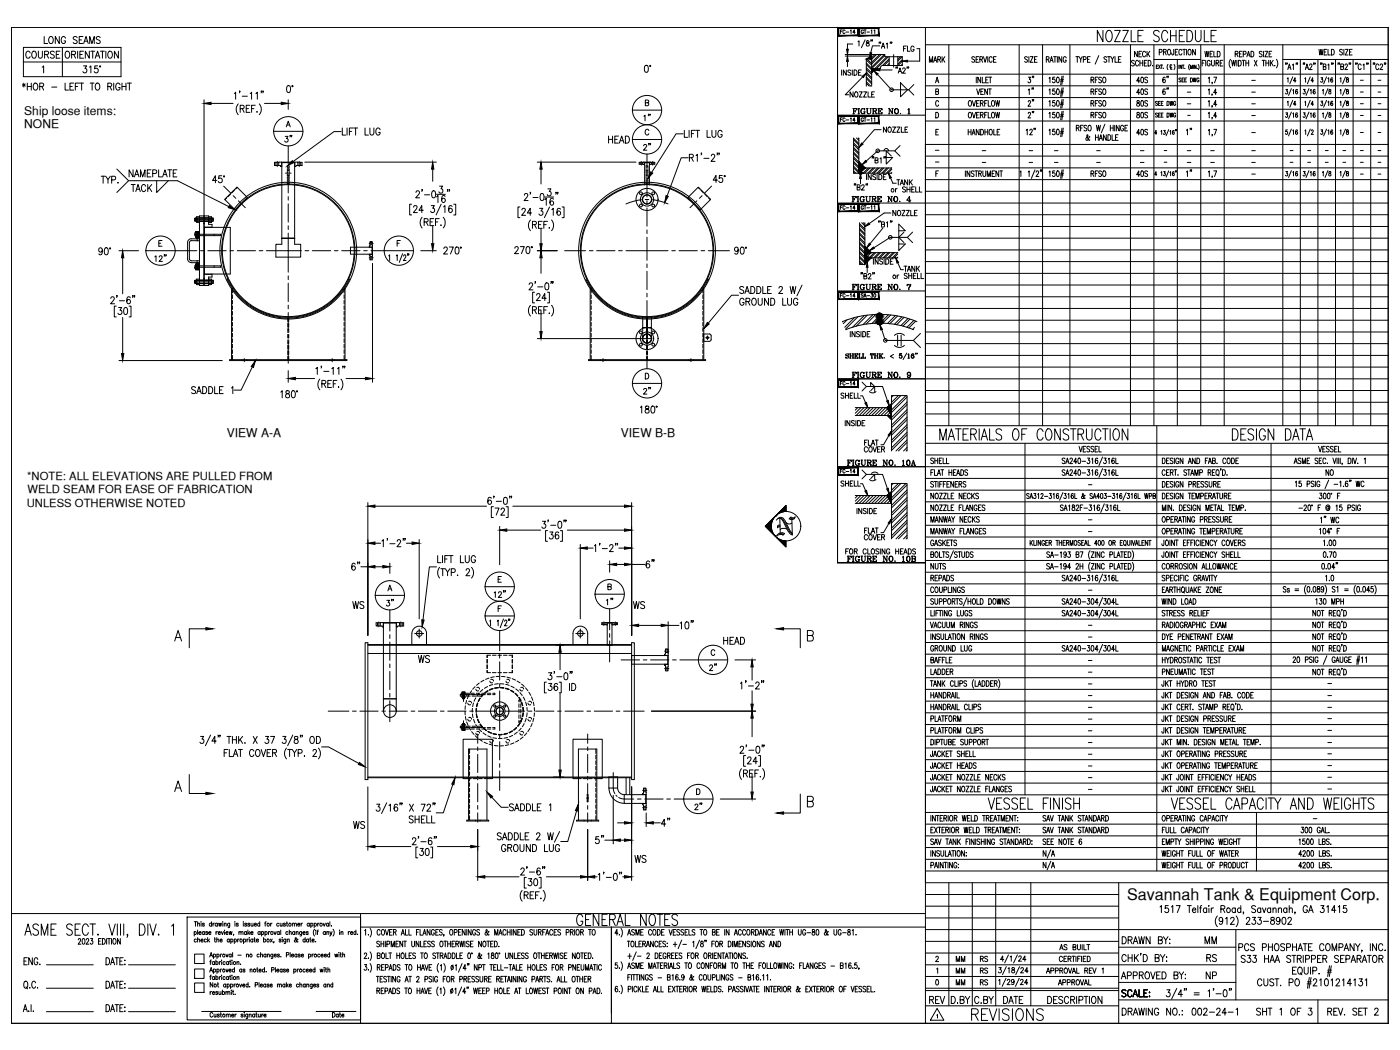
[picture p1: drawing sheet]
<svg xmlns="http://www.w3.org/2000/svg" width="610mm" height="457mm" viewBox="0 0 610 457" stroke-linecap="round" stroke-linejoin="round" font-family="sans-serif">
<defs><g id="words">
<text font-size="12.8" x="336.9" y="234.2">N</text>
<g font-size="8.8">
<text x="476.6" y="19.4">NOZZLE SCHEDULE</text>
<text x="408.2" y="193">MATERIALS OF CONSTRUCTION</text>
<text x="535.5" y="193">DESIGN DATA</text>
<text x="429" y="353.5">VESSEL FINISH</text>
<text x="508.7" y="353.5">VESSEL CAPACITY AND WEIGHTS</text>
<text x="249.8" y="404.3">GENERAL NOTES</text>
<text x="421.9" y="445.6">REVISIONS</text>
</g>
<text font-size="7.5" x="257.9" y="368.7">5&quot;</text>
<g font-size="7.1">
<text x="285.8" y="248.7" transform="rotate(-90 285.8 248.7)">6&quot;</text>
<text x="286.8" y="360.9">4&quot;</text>
</g>
<text font-size="7" x="490.8" y="392">Savannah Tank &amp; Equipment Corp.</text>
<g font-size="6.6">
<text x="8.5" y="40.6">*HOR - LEFT TO RIGHT</text>
<text x="128.1" y="63.1" transform="rotate(-90 128.1 63.1)">3&quot;</text>
<text x="263.9" y="63.5">HEAD</text>
<text x="279" y="66.7">2&quot;</text>
<text x="42.7" y="81.1">TYP.</text>
<text x="55" y="78.3">NAMEPLATE</text>
<text x="55.7" y="84.7">TACK</text>
<text x="157.3" y="249.4" transform="rotate(-90 157.3 249.4)">6&quot;</text>
<text x="152.4" y="266.3">WS</text>
<text x="172.2" y="265.3" transform="rotate(-90 172.2 265.3)">3&quot;</text>
<text x="274.5" y="266.3">WS</text>
<text x="314" y="281.9">HEAD</text>
<text x="181" y="289.6">WS</text>
<text x="152.8" y="361.9">WS</text>
<text x="275.2" y="376.8">WS</text>
<text x="487.2" y="427.6">APPROVED BY:</text>
<text x="523.9" y="427.6">NP</text>
<text x="487.2" y="435.3">SCALE:</text>
<text x="403.6" y="438.1">REV</text>
<text x="413.1" y="438.1">D.BY</text>
<text x="423" y="438.1">C.BY</text>
<text x="435.7" y="438.1">DATE</text>
</g>
<g font-size="6.2">
<text x="18" y="20.1">LONG SEAMS</text>
<text x="9.9" y="26.5">COURSE</text>
<text x="27.2" y="26.5">ORIENTATION</text>
<text x="284" y="54" transform="rotate(-90 284 54)">1&quot;</text>
<text x="66.3" y="115">12&quot;</text>
<text x="82.2" y="172.5">SADDLE 1</text>
<text x="279" y="172.9">2&quot;</text>
<text x="262.8" y="264.6">1&quot;</text>
<text x="307.6" y="293.2">2&quot;</text>
<text x="301.3" y="353.8">2&quot;</text>
<text x="220.5" y="354.2">SADDLE 1</text>
<text x="487.5" y="412">DRAWN BY:</text>
<text x="523.5" y="412">MM</text>
<text x="524.2" y="419.8">RS</text>
<text x="9.2" y="421.2">ENG.</text>
<text x="539.4" y="420.2">S33 HAA STRIPPER SEPARATOR</text>
<text x="487.5" y="443.1">DRAWING NO.:</text>
<text x="517.9" y="443.1">002-24-1</text>
<text x="545.7" y="443.1">SHT 1 OF 3</text>
<text x="576.8" y="443.1">REV. SET 2</text>
</g>
<g font-size="5.7">
<text x="392.3" y="23.6">FLG</text>
<text x="403.6" y="28.2">MARK</text>
<text x="492.8" y="26.1">NECK</text>
<text x="523.5" y="26.1">WELD</text>
<text x="450.8" y="37.4" transform="rotate(-90 450.8 37.4)">3&quot;</text>
<text x="473.8" y="37.4">RFSO</text>
<text x="493.9" y="37.4">40S</text>
<text x="509.8" y="37.4" transform="rotate(-90 509.8 37.4)">6&quot;</text>
<text x="424" y="42.3">VENT</text>
<text x="473.8" y="42.3">RFSO</text>
<text x="473.8" y="47.6">RFSO</text>
<text x="493.9" y="42.3">40S</text>
<text x="493.9" y="47.6">80S</text>
<text x="509.8" y="42.3" transform="rotate(-90 509.8 42.3)">6&quot;</text>
<text x="370.1" y="50.8">FIGURE NO. 1</text>
<text x="450.8" y="52.6" transform="rotate(-90 450.8 52.6)">2&quot;</text>
<text x="473.8" y="52.6">RFSO</text>
<text x="493.9" y="52.6">80S</text>
<text x="383.5" y="58.9">NOZZLE</text>
<text x="493.9" y="60">40S</text>
<text x="473.8" y="78">RFSO</text>
<text x="493.9" y="78">40S</text>
<text x="389.1" y="81.8">TANK</text>
<text x="369.7" y="89.3">FIGURE NO. 4</text>
<text x="387.7" y="95.2">NOZZLE</text>
<text x="369.7" y="127.4">FIGURE NO. 7</text>
<text x="369.7" y="165.8">FIGURE NO. 9</text>
<text x="367.6" y="203.9">FIGURE NO. 10A</text>
<text x="576.1" y="208.1">NO</text>
<text x="364.8" y="213.1">SHELL</text>
<text x="375" y="236.4">COVER</text>
<text x="367.6" y="245.9">FIGURE NO. 10B</text>
<text x="403.9" y="249.1">NUTS</text>
<text x="415.2" y="425.1">MM</text>
<text x="425.8" y="425.1">RS</text>
</g>
<g font-size="5.3">
<text x="369" y="43.4">NOZZLE</text>
<text x="450.8" y="42.3" transform="rotate(-90 450.8 42.3)">1&quot;</text>
<text x="519.6" y="60" transform="rotate(-90 519.6 60)">1&quot;</text>
<text x="519.6" y="78" transform="rotate(-90 519.6 78)">1&quot;</text>
<text x="392.3" y="119.2">TANK</text>
<text x="387.7" y="122.4">or SHELL</text>
<text x="364.8" y="174.6">SHELL</text>
<text x="375.4" y="195.1">FLAT</text>
<text x="366.9" y="242.4">FOR CLOSING HEADS</text>
<text x="415.2" y="419.8">MM</text>
<text x="425.8" y="419.8">RS</text>
<text x="415.2" y="430">MM</text>
<text x="425.8" y="430">RS</text>
<text x="459.7" y="430">APPROVAL</text>
</g>
<g font-size="5.2">
<text x="10.6" y="49.9">Ship loose items:</text>
<text x="10.6" y="55.8">NONE</text>
<text x="98.8" y="190.5">VIEW A-A</text>
<text x="270.4" y="190.5">VIEW B-B</text>
</g>
<g font-size="4.9">
<text x="11.9" y="208.9">*NOTE: ALL ELEVATIONS ARE PULLED FROM</text>
<text x="12" y="214.9">WELD SEAM FOR EASE OF FABRICATION</text>
<text x="11.7" y="220.9">UNLESS OTHERWISE NOTED</text>
</g>
<g font-size="4.4">
<text x="364.8" y="54">FC-14</text>
<text x="373.6" y="54">GT-11</text>
<text x="364.8" y="130.5">FC-14</text>
<text x="373.6" y="130.5">SA-30</text>
<text x="364.8" y="207.1">FC-14</text>
</g>
<g font-size="2.6">
<text x="515.8" y="41.3">-</text>
<text x="543.6" y="36.3">-</text>
<text x="543.6" y="41.3">-</text>
<text x="591.3" y="36.3">-</text>
<text x="591.3" y="41.3">-</text>
<text x="598.7" y="36.3">-</text>
<text x="598.7" y="41.3">-</text>
<text x="515.8" y="46.6">-</text>
<text x="543.6" y="46.6">-</text>
<text x="591.3" y="46.2">-</text>
<text x="598.7" y="46.2">-</text>
<text x="515.8" y="51.5">-</text>
<text x="543.6" y="51.5">-</text>
<text x="591.3" y="51.5">-</text>
<text x="598.7" y="51.5">-</text>
<text x="543.6" y="58.9">-</text>
<text x="591.3" y="58.9">-</text>
<text x="598.7" y="58.9">-</text>
<text x="406" y="66.7">-</text>
<text x="406" y="71.6">-</text>
<text x="426.5" y="66.7">-</text>
<text x="426.5" y="72">-</text>
<text x="447" y="66.7">-</text>
<text x="447" y="72">-</text>
<text x="457.9" y="66.7">-</text>
<text x="457.9" y="72">-</text>
<text x="476.2" y="66.7">-</text>
<text x="476.2" y="72">-</text>
<text x="495.3" y="66.7">-</text>
<text x="495.3" y="72">-</text>
<text x="505.5" y="66.7">-</text>
<text x="505.5" y="72">-</text>
<text x="515.8" y="66.7">-</text>
<text x="515.8" y="72">-</text>
<text x="526" y="66.7">-</text>
<text x="526" y="72">-</text>
<text x="543.6" y="66.7">-</text>
<text x="543.6" y="72">-</text>
<text x="560.6" y="66.7">-</text>
<text x="560.6" y="72">-</text>
<text x="568.3" y="66.7">-</text>
<text x="568.3" y="72">-</text>
<text x="575.7" y="66.7">-</text>
<text x="575.7" y="72">-</text>
<text x="583.5" y="66.7">-</text>
<text x="583.5" y="72">-</text>
<text x="591.3" y="66.7">-</text>
<text x="591.3" y="72">-</text>
<text x="598.7" y="66.7">-</text>
<text x="598.7" y="72">-</text>
<text x="543.6" y="76.9">-</text>
<text x="591.3" y="76.9">-</text>
<text x="598.7" y="76.9">-</text>
<text x="472.7" y="212.4">-</text>
<text x="472.7" y="227.5">-</text>
<text x="472.7" y="232.8">-</text>
<text x="472.7" y="258.2">-</text>
<text x="472.7" y="273.4">-</text>
<text x="472.7" y="278.7">-</text>
<text x="472.7" y="293.9">-</text>
<text x="472.7" y="288.9">-</text>
<text x="472.7" y="299.2">-</text>
<text x="576.8" y="298.8">-</text>
<text x="472.7" y="304.1">-</text>
<text x="576.8" y="304.1">-</text>
<text x="472.7" y="309.4">-</text>
<text x="576.8" y="309.4">-</text>
<text x="472.7" y="314.3">-</text>
<text x="576.8" y="314">-</text>
<text x="472.7" y="319.3">-</text>
<text x="576.8" y="319.3">-</text>
<text x="472.7" y="329.5">-</text>
<text x="472.7" y="324.6">-</text>
<text x="576.8" y="329.5">-</text>
<text x="576.8" y="324.6">-</text>
<text x="472.7" y="334.8">-</text>
<text x="576.8" y="334.4">-</text>
<text x="472.7" y="339.7">-</text>
<text x="576.8" y="339.7">-</text>
<text x="472.7" y="345">-</text>
<text x="576.8" y="344.7">-</text>
<text x="570.4" y="357.7">-</text>
</g>
</g></defs>
<!-- layer: 2 PIPE -->
<path d="M279.9 137.8v4.8h3.7v-4.8M275 285.4h15.8v3.8h-15.8zM265.1 343.1v-4.8h3.8v4.8M271.8 346h9.4v3.8h-9.4" fill="none" stroke="#000" stroke-width=".44"/>
<!-- layer: TEXT -->
<g fill="none" stroke="#000" stroke-width=".44">
<path d="M365.9 13.8h.5M366.8 13h-.9v1.6M368 13.4a.5 .5 0 0 0-.6-.4 .5 .5 0 0 0-.4 .7v.3a.5 .5 0 0 0 .4 .6 .5 .5 0 0 0 .6-.3M368.5 14h1.1M370.3 13.3l.3-.3v1.6M371.3 19.2h-2.3v2.2M372.3 14.1h-.9l.6-1.1v1.6M373.6 18.2l.4-.4v2.3M375.9 13.4a.5 .5 0 0 0-.6-.4 .5 .5 0 0 0-.3 .7v.3a.5 .5 0 0 0 .5 .6 .5 .5 0 0 0 .4-.6h-.2M376.2 13h.9M376.7 13v1.6M376.7 17.3l-1.6 3.5"/>
<path d="M377.4 17.9v.6a.83 .83 0 0 1 1 .5 .83 .83 0 0 1-.4 1.1 .73 .73 0 0 1-.9-.8 .73 .73 0 0 1 1-.6l.2-.8zM377.5 14h1.1M379.3 13.3l.3-.3v1.6M379.3 17.4l-.1 .6M379.9 17.4l-.2 .6M380.6 13.3l.3-.3v1.6M382.9 18.4l-.1 .6M383.1 20h-3.2l-.8 3.1M383.5 18.4l-.2 .6M385.9 19.2l.5-.5v2.3M387.8 18.4l-.2 .6M388.4 18.4l-.3 .6"/>
<path d="M366.5 30.5v2.3M368 23.7h10.6M368 24.4h10.6M368.5 30.5v2.3l-1.3-2.3v2.3M369 26.7v2.3M370.5 30.8l-.5-.3-.8 .3 .1 .6 1.2 .7-.5 .7-.8-.3M371.1 30.5v2.3M371.9 30.5a1.15 1.15 0 0 1 1.3 1.1 1.15 1.15 0 0 1-1.3 1.2zM373.8 31.6h.8M375 30.5h-1.2v2.3h1.2M375.6 33.5l-7.6 7.8h1.6M377.2 32.2l2.3 2.3"/>
<path d="M377.2 34.2l2.3 2.3M377.2 36.3l1.3 1.2M377.2 30.2l2.3 2.3M377.2 28.1l2.3 2.3M377.2 26.1l2.3 2.3M377.2 31.5l2.3 2.3M377.2 33.6l2.3 2.2M377.2 35.6l2 1.9M377.2 29.5l2.3 2.3M377.2 27.5l2.3 2.2M377.5 25.6l2 2.1M378.8 25.6l.7 .8"/>
<path d="M379.5 25.6v11.9M379.5 23.7h5.8v1h5.7M379.5 23.7v1.9h-2.3v11.9M379.6 23.7l-.1 .1M381 23.7l-1.5 1.5M381.7 23.7l-2.2 2.2M382.1 32.5l6.1 6.6h7.4M382.9 30.5h5.5M383 23.7l-3.5 3.5M383.7 23.7l-4.2 4.2M383.8 21l.7-2.3 .8 2.3M384.1 20.3h.9"/>
<path d="M384.3 28.5l-.6 .3-.3 .6M385 23.7l-5.5 5.5M385.3 24.2l-5.8 5.7h3.9v-.5l-.4 .5M386.1 24.7l-5.2 5.2M386.8 24.7l-5.2 5.2M387.2 24.7v3.8M387.2 25.6l-2.9 2.9M387.2 27.7l-.9 .8M387.2 26.3l-2.2 2.2M387.2 28.3l-.2 .2M390.3 29.2l-.2 .6M390.8 29.2l-.2 .6"/>
<path d="M390.9 24.7v3.8M391.1 31.9l.8-2.3 .7 2.3M391.4 31.1h.9M392.1 36.1l3.1 3-3.1 3zM392.1 24.7l-1.2 1.2M392.8 24.7l-1.9 1.9M392.9 24.7v3.8h-8.6M392.9 26l-2 1.9M392.9 28l-.5 .5M392.9 26.7l-1.9 1.8M393.1 30.1l.3-.5 .8 .4-1.2 1.9h1.3M395.1 29.2l-.2 .6"/>
<path d="M395.7 29.2l-.2 .6M397.9 36.8l-2.3 2.3 2.3 2.3M400.5 21.2v5.4h-5.5M407.4 36.1l.6-2.5 .8 2.5M407.4 39.9l1.2-.2v-.8l-1.2-.2v2.4l1.2-.2 .1-.6-.5-.4M407.6 35.2h.9M424.4 25l-.8-.3-.5 .3 .1 .5a1.06 1.06 0 0 1 1 1.5l-.6 .1-.5-.3M425 25.9h.7M425.1 33.6v2.5M426.2 24.7h-1.2v2.4h1.2M426.7 25.9l1-.2v-.9l-1-.1v2.4M427 33.6v2.5l-1.2-2.5v2.5"/>
<path d="M427.3 25.9l.6 1.2M427.7 33.6v2.5h1.1M428.2 24.7l.7 2.4 .7-2.4M429.2 34.8h.7M430.1 24.7v2.4M430.3 33.6h-1.1v2.5M430.6 33.6h1.2M431.2 33.6v2.5M432 25.3a.68 .68 0 0 0-.9-.6 .68 .68 0 0 0-.4 .9v.6a.68 .68 0 0 0 .4 .9 .68 .68 0 0 0 .9-.6M432.6 25.9h.7M433.7 24.7h-1.1v2.4h1.1M447.4 25l-.8-.3-.5 .3 .1 .5a1.06 1.06 0 0 1 1 1.5l-.6 .1-.5-.3"/>
<path d="M448 24.7v2.4M448.6 24.7h1.2l-1.2 2.4h1.2M450.5 25.9h.6M451.6 24.7h-1.1v2.4h1.1M455.6 25.9l1-.2v-.9l-1-.1v2.4M456.2 25.9l.6 1.2M456.8 34.1l.4-.5v2.5M456.8 39.2l.4-.5v2.4M457.1 27.1l.8-2.4 .7 2.4M457.4 26.3h.9M458.8 24.7h1.2M459.3 33.6h-.9l-.1 1.1a.69 .69 0 0 1 1 0 .69 .69 0 0 1-.1 1 .69 .69 0 0 1-1-.1"/>
<path d="M459.3 38.7h-.9l-.1 1a.7 .7 0 0 1 1 .1 .7 .7 0 0 1-.1 1 .7 .7 0 0 1-1-.1M459.3 24.7v2.4M460.3 33.7l.2-.1a1.4 1.4 0 0 1 0 2.5l-.5-1.1zM460.3 38.8a1.21 1.21 0 0 1 1.1 1 1.21 1.21 0 0 1-.7 1.3l-.6-.4zM460.4 24.7v2.4M461.8 35.3h1.2M461.8 34.7h1.3M461.8 39.7h1.3M462.3 24.7v2.4l-1.2-2.4v2.4M462.4 33.1l-.6 3.8M462.4 38.3l-.6 3.7M463 33.1l-.6 3.8"/>
<path d="M463 38.3l-.6 3.7M464.3 25.3a.68 .68 0 0 0-.9-.6 .68 .68 0 0 0-.5 .9v.6a.7 .7 0 0 0 .7 .9 .7 .7 0 0 0 .7-.9h-.5M468.4 24.7h1.3M469.1 24.7v2.4M469.8 24.7l.8 1.2v1.2M471.2 24.7l-.6 1.2M471.7 25.9h1v-1.1l-1-.1v2.4M473.5 25.9h.7M474.7 24.7h-1.2v2.4h1.2M478.4 24.2l-1.5 3.7M481.9 25l-.8-.3-.4 .3 .1 .5a1.06 1.06 0 0 1 .9 1.5l-.6 .1-.4-.3M482.3 24.7h1.2"/>
<path d="M482.9 24.7v2.4M483.7 24.7l.7 1.2v1.2M485.1 24.7l-.7 1.2M485.5 24.7v2.4h1.1M487 25.9h.7M488.1 24.7h-1.1v2.4h1.1M493.9 26.7l-.4-.4-.8 .4 .1 .4 .8 .5a.63 .63 0 0 1 .3 .9 .63 .63 0 0 1-1 .1l-.2-.2M495.8 26.9a.68 .68 0 0 0-.9-.6 .68 .68 0 0 0-.5 .9v.6a.68 .68 0 0 0 .5 .9 .68 .68 0 0 0 .9-.6M496.3 26.3v2.4M497.6 26.3v2.4M499.4 26.3h-1.1v2.4h1.1M499.9 26.3a1.23 1.23 0 0 1 1.3 1.2 1.23 1.23 0 0 1-1.3 1.2z"/>
<path d="M501.9 28.5h.1M503.5 29h.4M504.2 28.3h-.7v1.5h.7M504.5 28.3l.7 1.5M504.8 22.8l1.1-.3-.1-.9-1-.1v2.4M505.2 28.3l-.7 1.5M505.4 28.3h.8M505.8 28.3v1.5M506.5 29.7h.1M506.6 22.6l1-.1v-.9l-1-.1v2.4M507.2 22.6l.6 1.3M508.6 28l-.4 1 .4 1.3"/>
<path d="M508.7 21.6l.2-.1a1.28 1.28 0 0 1 .9 1.2 1.28 1.28 0 0 1-.9 1.2 1.78 1.78 0 0 1-.2-2.3zM509.7 28.6v1.6h.7M510.2 28.5a.42 .42 0 0 0-.5-.4 .42 .42 0 0 0-.3 .6l.3 1 .5-.4M511.1 21.5l-.1 2.2-.5 .2-.3-.8M511.2 28a1.95 1.95 0 0 1 0 2.3M511.8 22.6h.7M512.9 21.5h-1.1v2.4h1.1M513.3 28.3v1.6M514.2 34.2l-.3-.3-.6 .3 .9 1.3h-.9M514.5 28.3v1.6l-.7-1.6v1.6M514.6 22l-.4-.5a1.28 1.28 0 0 0-.9 1.2 1.28 1.28 0 0 0 .9 1.2l.4-.5M514.7 34.8h.5"/>
<path d="M514.8 28.3h.8M515.2 28.3v1.6M515.5 33.9h-.8v1.8h.8M515.6 21.5v2.4M515.9 34.8h.5M515.9 29.7h.1M516.7 33.9h-.8v1.8h.8M516.7 21.5v2.4M517.6 21.6l.2-.1a1.3 1.3 0 0 1 .9 1.2 1.3 1.3 0 0 1-.9 1.2 1.67 1.67 0 0 1-.2-2.3zM517.9 28.1l-.3 1 .3 1.3M518.3 29.9v-1.6l.4 1.6 .5-1.6v1.6M518.4 33.9a.87 .87 0 0 1 .9 .9 .87 .87 0 0 1-.9 .9z"/>
<path d="M519.6 33.9l.3 1.8 .3-1.8 .3 1.8 .3-1.8M519.6 28.3v1.6M520.5 21.5v2.4l-1.2-2.4v2.4M520.8 28.3v1.6l-.7-1.6v1.6M521.3 29.7h.1M521.7 28.1l.4 1-.4 1.3M522.1 34.4a.49 .49 0 0 0-.6-.5 .49 .49 0 0 0-.3 .7v.4a.49 .49 0 0 0 .4 .7 .49 .49 0 0 0 .5-.7h-.3M524.6 26.3h-1.2v2.4M525 26.3v2.4M526.1 39.2l.4-.5v2.4M526.1 34.1l.5-.5v2.5M527 26.9a.68 .68 0 0 0-.9-.6 .68 .68 0 0 0-.5 .9v.6a.7 .7 0 0 0 .7 .9 .7 .7 0 0 0 .7-.9h-.5"/>
<path d="M527.5 26.3v1.8l.6 .6 .6-.3 .1-2.1M527.9 35.9l-.2 .6M528.5 33.6h1.2l-.8 2.5M529.5 27.5l1-.2v-.9l-1-.1v2.4M530.1 27.5l.6 1.2M532.5 26.3h-1.2v2.4h1.2M535.8 25.8a3 3 0 0 0 0 3.7M536.3 26.3l.4 2.4 .5-2.4 .4 2.4 .4-2.4M537.8 23.5l1.1-.1v-1l-1.1-.1v2.5M538.5 23.5l.6 1.3M538.6 26.3v2.4M539.2 26.3a1.23 1.23 0 0 1 1.3 1.2 1.23 1.23 0 0 1-1.3 1.2z"/>
<path d="M539.7 23.5h.7M540.8 22.3h-1.1v2.5h1.1M540.8 26.3h1.2M541.3 23.6l1.1-.1v-1.1l-1.1-.1v2.5M541.4 26.3v2.4M542.5 26.3v2.4M542.5 27.5h1.2M542.9 24.8l.7-2.5 .7 2.5M543.2 23.9h.9M543.7 26.3v2.4M544.7 22.3a1.21 1.21 0 0 1 1.3 1.2 1.21 1.21 0 0 1-1.3 1.3zM546.2 26.3l1.2 2.4"/>
<path d="M547.4 26.3l-1.2 2.4M549.6 22.7l-.5-.4-.8 .4 .2 .6 .7 .3a.65 .65 0 0 1 .2 1.1 .65 .65 0 0 1-1.1-.3M549.6 26.3h1.2M550.2 22.3v2.5M550.2 26.3v2.4M550.8 22.3h1.2l-1.2 2.5h1.2M551.2 27.5h1.2M551.2 26.3v2.4M552.4 26.3v2.4M552.6 23.5h.7M553.2 26.3v2.4M553.6 27.3l.8 1.4"/>
<path d="M553.7 22.3h-1.1v2.5h1.1M554.4 26.3l-1.2 1.6M555.1 28.5h.1M555.8 25.8a3.2 3.2 0 0 1 0 3.7M559.9 38.9h.7l-.4 .8a.57 .57 0 0 1 .5 .9 .57 .57 0 0 1-1-.1M559.9 27.5l-.1 .6M560.5 34.2l.4-.3v1.9M560.5 27.5l-.2 .6M560.7 30.3l.7-2.5 .7 2.5M561 29.5h.9M562.3 38.6l-1.2 3M562.7 28.3l.5-.5v2.5"/>
<path d="M562.9 39.3l.3-.4v2M562.9 33.5l-1.3 3M564.3 35.2h-1.1l.7-1.3v1.9M564.5 27.5l-.2 .6M565 39.2l-.3-.3a.96 .96 0 0 0-.7 1 .96 .96 0 0 0 .8 .9 .58 .58 0 0 0 .2-.7 .58 .58 0 0 0-.7-.3l-.2 .4M565 27.5l-.2 .6M567.5 38.9h.8l-.4 .8a.57 .57 0 0 1 .5 .9 .57 .57 0 0 1-1-.1M567.6 27.5l-.2 .6M568.1 27.5l-.2 .6M568.1 34.2l.4-.3v1.9M568.4 30.3l.7-2.5 .7 2.5M568.6 29.5h.9"/>
<path d="M570 38.6l-1.3 3M570.2 28.4l.4-.6 .7 .5-1.2 2h1.3M570.5 39.3l.4-.4v2M570.5 33.5l-1.2 3M571.9 35.2h-1l.7-1.3v1.9M572.1 27.5l-.1 .6M572.6 39.2l-.3-.3a.97 .97 0 0 0-.6 1 .97 .97 0 0 0 .8 .9 .58 .58 0 0 0 .2-.7 .58 .58 0 0 0-.7-.3l-.2 .4M572.7 27.5l-.2 .6M574.3 21.5l.4 2.4 .5-2.4 .4 2.4 .5-2.4M575.1 27.5l-.1 .6M575.2 33.9h.7l-.4 .7a.56 .56 0 0 1 .5 .8 .56 .56 0 0 1-1 0M575.6 27.5l-.1 .6"/>
<path d="M575.8 39.3l.4-.4v2M576.2 29l1-.1v-.9l-1-.2v2.5l1.1-.2 .1-.6-.5-.5M576.6 22.6h.7M577.6 33.5l-1.2 3M577.7 21.5h-1.1v2.4h1.1M578.2 34.2l.4-.3v1.9M578.2 28.3l.4-.5v2.5M578.2 38.6l-1.3 3M578.3 21.5v2.4h1M578.7 39.1v.5a.67 .67 0 0 1 .8 .6 .67 .67 0 0 1-.6 .7 .7 .7 0 0 1-.3-.8 .7 .7 0 0 1 .8-.5v-.5zM579.7 21.5a1.23 1.23 0 0 1 1.3 1.2 1.23 1.23 0 0 1-1.3 1.2zM579.9 27.5l-.2 .6"/>
<path d="M580.3 34.1l-.1-.2a.97 .97 0 0 0-.9 .8 .97 .97 0 0 0 .6 1.1 .52 .52 0 0 0 .4-.7 .52 .52 0 0 0-.8-.2l-.1 .3M580.5 27.5l-.2 .6M582.8 27.5l-.2 .6M583.3 27.5l-.2 .6M583.5 34.2l.3-.3v1.9M583.5 39.3l.3-.4v2M583.8 29l1.1-.1v-.9l-1.1-.2v2.5l1.1-.2 .1-.6-.4-.5M584.5 21.8l-.4-.3-.6 .1-.1 .7a1.06 1.06 0 0 1 1 1.5l-.6 .1-.5-.3M585.2 21.5v2.4M585.7 28.4l.1-.3a.54 .54 0 0 1 .7-.1 .54 .54 0 0 1 .1 .8l-1 1.5h1.2M585.8 21.5h1.2l-1.2 2.4h1.2M585.9 33.5l-1.3 3"/>
<path d="M585.9 38.6l-1.3 3M586.3 33.9v.6a.65 .65 0 0 1 .9 .6 .65 .65 0 0 1-.9 .6 .97 .97 0 0 1 .8-1.4v-.4zM586.3 39.1v.5a.63 .63 0 0 1 .9 .6 .63 .63 0 0 1-.9 .6 .79 .79 0 0 1 .8-1.2v-.5zM587.6 27.5l-.2 .6M587.6 22.6h.7M588.1 27.5l-.2 .6M588.8 21.5h-1.2v2.4h1.2M590.4 27.5l-.2 .6M591 27.5l-.2 .6M592.7 28.4a.68 .68 0 0 0-.9-.5 .68 .68 0 0 0-.4 .9v.6a.68 .68 0 0 0 .4 .9 .68 .68 0 0 0 .9-.6M593.5 28.3l.4-.5v2.5M595.2 27.5l-.1 .6"/>
<path d="M595.7 27.5l-.1 .6M598.1 27.5l-.2 .6M598.6 27.5l-.2 .6M600.4 28.4a.68 .68 0 0 0-.9-.5 .68 .68 0 0 0-.5 .9v.6a.68 .68 0 0 0 .5 .9 .68 .68 0 0 0 .9-.6M600.9 28.4l.1-.3a.56 .56 0 0 1 .8-.1 .56 .56 0 0 1 .1 .8l-1 1.5h1.2M602.9 27.5l-.2 .6M603.4 27.5l-.2 .6M383.7 56.5h-3l-5.2 6M407.4 48.9a1.21 1.21 0 0 1 1.3 1.2 1.21 1.21 0 0 1-1.3 1.2zM407.5 57.5h.7M408.6 56.3h-1.1v2.4h1.1M408.7 44.4a.68 .68 0 0 0-.8-.6 .68 .68 0 0 0-.5 .9v.6a.68 .68 0 0 0 .5 .9 .68 .68 0 0 0 .8-.5"/>
<path d="M421.6 57.5h1.2M421.6 56.3v2.4M422 43.9l.2-.1a1.3 1.3 0 0 1 .9 1.2 1.3 1.3 0 0 1-.9 1.3 1.68 1.68 0 0 1-.2-2.4zM422 49l.2-.1a1.27 1.27 0 0 1 .9 1.2 1.27 1.27 0 0 1-.9 1.2 1.68 1.68 0 0 1-.2-2.3zM422.8 56.3v2.4M423.2 58.7l.8-2.4 .6 2.4M423.4 43.8l.7 2.5 .7-2.5M423.4 48.9l.7 2.4 .7-2.4M423.5 57.9h.9M425.2 45h.7M425.2 50.1h.7M426.3 56.3v2.4l-1.2-2.4v2.4"/>
<path d="M426.4 43.8h-1.2v2.5h1.2M426.4 48.9h-1.2v2.4h1.2M426.9 45l1-.1v-1l-1-.1v2.5M426.9 50.1l1-.2v-.9l-1-.1v2.4M427 56.3a1.21 1.21 0 0 1 1.3 1.2 1.21 1.21 0 0 1-1.3 1.2zM427.5 45l.6 1.3M427.5 50.1l.6 1.2M428.7 45h.7M428.7 50.1h.7M428.9 57.5h1.2M428.9 56.3v2.4M429.8 43.8h-1.1v2.5"/>
<path d="M429.8 48.9h-1.1v2.4M430.1 56.3v2.4M430.3 43.8v2.5h1.1M430.3 48.9v2.4h1.1M431 56.4l.2-.1a1.25 1.25 0 0 1 .9 1.2 1.25 1.25 0 0 1-.9 1.2 1.74 1.74 0 0 1-.2-2.3zM432 43.9l.2-.1a1.28 1.28 0 0 1 .9 1.2 1.28 1.28 0 0 1-.9 1.3 1.74 1.74 0 0 1-.2-2.4zM432 49l.2-.1a1.25 1.25 0 0 1 .9 1.2 1.25 1.25 0 0 1-.9 1.2 1.74 1.74 0 0 1-.2-2.3zM432.7 56.3v2.4h1M433.5 43.8l.4 2.5 .5-2.5 .4 2.5 .5-2.5M433.5 48.9l.4 2.4 .5-2.4 .4 2.4 .5-2.4M434.2 57.5h.7M435.3 56.3h-1.1v2.4h1.1"/>
<path d="M446.9 56.7l.4-.5v2.5M447.7 44.4l.1-.3a.54 .54 0 0 1 .8-.2 .54 .54 0 0 1 0 .8l-1 1.6h1.2M448.4 56.8l.4-.6 .7 .5-1.2 2h1.3M450.4 55.9l-.2 .6M450.9 55.9l-.2 .6M456.8 44.3l.4-.5v2.5M456.8 49.4l.4-.5v2.4M456.8 56.7l.4-.5v2.5M459.3 43.8h-.9l-.1 1.1a.69 .69 0 0 1 1 0 .69 .69 0 0 1-.1 1 .69 .69 0 0 1-1-.1M459.3 48.9h-.9l-.1 1a.7 .7 0 0 1 1 .1 .7 .7 0 0 1-.1 1 .7 .7 0 0 1-1-.1M459.3 56.2h-.9l-.1 1.1a.69 .69 0 0 1 1 .1 .69 .69 0 0 1-.1 1 .69 .69 0 0 1-1-.2M460.3 43.9l.2-.1a1.4 1.4 0 0 1 0 2.5l-.5-1.1z"/>
<path d="M460.3 49a1.21 1.21 0 0 1 1.1 1 1.21 1.21 0 0 1-.7 1.3l-.6-.4zM460.3 56.4l.2-.2a1.4 1.4 0 0 1 0 2.5l-.5-1.1zM461.8 40.5h1.2M461.8 45.5h1.2M461.8 50.7h1.2M461.8 58h1.2M461.8 44.9h1.3M461.8 49.9h1.3M461.8 57.3h1.3M462.4 43.3l-.6 3.8M462.4 48.5l-.6 3.7M462.4 55.8l-.6 3.7"/>
<path d="M463 43.3l-.6 3.8M463 48.5l-.6 3.7M463 55.8l-.6 3.7M468.7 55.7l1-.1v-.9l-1-.1v2.4M469.3 55.7l.6 1.3M470.5 55.7h.7M471.7 54.6h-1.2v2.4M473.2 54.9l-.4-.3-.8 .3 .1 .5 1.1 .9-.4 .7-.8-.3M473.9 54.9l.4-.3a1.3 1.3 0 0 1 .9 1.2 1.3 1.3 0 0 1-.9 1.2l-.6-.9zM474.5 59.7l-.1-.2a1.35 1.35 0 0 1-1.4 1.5l-.1-.9 .8-.9-.2-.5-.2 .9 .8 1.4 .4 .1v-.2M477 58.7v2.4M477 59.8h1.2"/>
<path d="M477.4 54.6l.4 2.4 .5-2.4 .4 2.4 .5-2.4M478.2 58.7v2.4M481.1 54.1l-1.6 3.7M481.7 58.7v2.4l-1.2-2.4v2.4M482.4 58.7a1.23 1.23 0 0 1 1.3 1.2 1.23 1.23 0 0 1-1.3 1.2zM483.5 55.7h1.2M483.5 54.6v2.4M484.2 58.7v2.4h1.1M484.7 54.6v2.4M485.4 54.6v2.4M485.7 59.8h.7M486.9 58.7h-1.2v2.4h1.2"/>
<path d="M487.3 54.6v2.4l-1.2-2.4v2.4M489.2 55.1a.68 .68 0 0 0-.8-.5 .68 .68 0 0 0-.5 .9v.6a.7 .7 0 0 0 .7 .9 .7 .7 0 0 0 .6-.9h-.4M489.8 55.7h.7M491 54.6h-1.2v2.4h1.2M503.7 57.9h-1l.7-1.1v1.7M504 49.5l-.3-.3-.6 .3 .7 .7a.47 .47 0 0 1 .1 .7 .47 .47 0 0 1-.8-.2M504 44.4l-.3-.3-.6 .3 .7 .7a.47 .47 0 0 1 .1 .7 .47 .47 0 0 1-.8-.1M504.5 45h.4M504.5 50.1h.4M505.3 49.2h-.8v1.8h.8M505.3 44.1h-.8v1.8h.8M505.5 57.1l.3-.3v1.7"/>
<path d="M505.7 45h.5M505.7 50.1h.5M506.5 49.2h-.8v1.8h.8M506.5 44.1h-.8v1.8h.8M506.7 56.8h.7l-.4 .7a.5 .5 0 0 1 .4 .7 .5 .5 0 0 1-.9 0M508.2 49.2a.89 .89 0 0 1 .9 .9 .89 .89 0 0 1-.9 .9zM508.2 44.1a.89 .89 0 0 1 .9 .9 .89 .89 0 0 1-.9 .9zM508.9 56.5l-1.1 2.6M509.4 49.2l.3 1.8 .3-1.8 .3 1.8 .3-1.8M509.4 57.1l.3-.3v1.7M509.4 44.1l.3 1.8 .3-1.8 .3 1.8 .3-1.8M511.3 57.1l-.1-.2a.86 .86 0 0 0-.8 .7 .86 .86 0 0 0 .5 .9 .45 .45 0 0 0 .4-.6 .45 .45 0 0 0-.7-.2l-.1 .2"/>
<path d="M511.9 49.6a.49 .49 0 0 0-.6-.4 .49 .49 0 0 0-.4 .7v.4a.5 .5 0 0 0 .5 .7 .5 .5 0 0 0 .5-.7h-.3M511.9 44.6a.49 .49 0 0 0-.6-.4 .49 .49 0 0 0-.4 .6v.4a.5 .5 0 0 0 .5 .7 .5 .5 0 0 0 .5-.7h-.3M511.9 56.5l-.1 .5M512.3 56.5l-.1 .5M526.1 44.3l.4-.5v2.5M526.1 49.4l.4-.5v2.4M526.1 56.8l.5-.5v2.4M527.8 41l-.1 .6M527.8 46.1l-.1 .6M527.8 51.3l-.1 .5M527.9 58.7l-.2 .5M528.5 56.3h1.2l-.8 2.4"/>
<path d="M529.8 40.3h-1.3l.8-1.6v2.4M529.8 45.5h-1.3l.8-1.7v2.5M529.8 50.5h-1.3l.8-1.6v2.4M559.9 49.1h.7l-.4 .8a.57 .57 0 0 1 .5 .9 .57 .57 0 0 1-1-.1M560.5 44.4l.4-.3v1.9M560.6 56.5h-.7l-.1 .9a.55 .55 0 0 1 .8 .1 .55 .55 0 0 1-.1 .7 .55 .55 0 0 1-.8 0M562.3 48.8l-1.2 3M562.3 56.2l-1.2 3M562.9 49.5l.3-.4v2M562.9 56.9l.3-.4v2M562.9 43.7l-1.3 3M564.3 45.4h-1.1l.7-1.3v1.9"/>
<path d="M565 49.4l-.3-.3a.96 .96 0 0 0-.7 1 .96 .96 0 0 0 .8 .9 .58 .58 0 0 0 .2-.7 .58 .58 0 0 0-.7-.3l-.2 .4M565 56.8l-.3-.3a.96 .96 0 0 0-.7 1 .96 .96 0 0 0 .8 .9 .58 .58 0 0 0 .2-.7 .58 .58 0 0 0-.7-.3l-.2 .5M567.5 49.1h.8l-.4 .8a.57 .57 0 0 1 .5 .9 .57 .57 0 0 1-1-.1M568.1 44.4l.4-.3v1.9M568.2 56.9l.3-.4v2M570 48.8l-1.3 3M570.5 49.5l.4-.4v2M570.5 43.7l-1.2 3M570.6 56.2l-1.3 3M571 57v-.1a.45 .45 0 0 1 .6-.3 .45 .45 0 0 1 .1 .7l-.8 1.2h1M571.9 45.4h-1l.7-1.3v1.9M572.6 49.4l-.3-.3a.97 .97 0 0 0-.6 1 .97 .97 0 0 0 .8 .9 .58 .58 0 0 0 .2-.7 .58 .58 0 0 0-.7-.3l-.2 .4"/>
<path d="M575.2 44.1h.7l-.4 .7a.55 .55 0 0 1 .5 .8 .55 .55 0 0 1-1 0M575.2 56.5h.7l-.4 .8a.56 .56 0 0 1 .5 .8 .56 .56 0 0 1-1 .1M575.8 49.5l.4-.4v2M577.6 43.7l-1.2 3M577.6 56.2l-1.2 3M578.2 44.4l.4-.3v1.9M578.2 56.9l.4-.4v2M578.2 48.8l-1.3 3M578.7 49.3v.5a.67 .67 0 0 1 .8 .6 .67 .67 0 0 1-.6 .7 .7 .7 0 0 1-.3-.8 .7 .7 0 0 1 .8-.5v-.5zM580.3 44.3l-.1-.2a.97 .97 0 0 0-.9 .8 .97 .97 0 0 0 .6 1.1 .52 .52 0 0 0 .4-.7 .52 .52 0 0 0-.8-.2l-.1 .3M580.3 56.8l-.3-.3a.97 .97 0 0 0-.6 1 .97 .97 0 0 0 .8 .9 .58 .58 0 0 0 .1-.7 .58 .58 0 0 0-.6-.3l-.3 .5M583.5 44.4l.3-.3v1.9"/>
<path d="M583.5 49.5l.3-.4v2M583.5 56.9l.3-.4v2M585.9 43.7l-1.3 3M585.9 48.8l-1.3 3M585.9 56.2l-1.3 3M586.3 44.1v.6a.65 .65 0 0 1 .9 .6 .65 .65 0 0 1-.9 .6 .81 .81 0 0 1 .8-1.2v-.6zM586.3 49.3v.5a.63 .63 0 0 1 .9 .6 .63 .63 0 0 1-.9 .6 .79 .79 0 0 1 .8-1.2v-.5zM586.3 56.7v.5a.63 .63 0 0 1 .9 .6 .63 .63 0 0 1-.9 .6 .79 .79 0 0 1 .8-1.2v-.5zM371.7 60.1v15.3h16.6M371.7 67l2.3 2.2M371.7 69l2.3 2.3M371.7 71l2.3 2.3"/>
<path d="M371.7 73.1l2.3 2.2M371.7 75.1l.3 .3M371.7 64.9l2.3 2.3M371.7 62.9l2.3 2.3M371.7 60.9l2.3 2.2M371.7 68.3l2.3 2.3M371.7 70.3l2.3 2.3M371.7 72.4l2.3 2.3M371.7 74.4l1 1M371.7 66.3l2.3 2.3M371.7 64.2l2.3 2.3M371.7 62.2l2.3 2.3"/>
<path d="M371.7 60.2l2.3 2.3M372.9 60.1l1.1 1M373.6 60.1l.4 .3M374 75.4h.1M374 73.9l1.5 1.5M374 60.1v15.3M374 75.4l.9 .3 .6-.3M374 75.5h.1M374 73.1h14.3M374.1 75.4h.1M374.2 75.4v.2M374.3 75.4h.1"/>
<path d="M374.4 75.4v.2M374.5 75.4v.3v-.3M374.6 75.4v.3v-.3M374.6 75.4v.3M374.7 75.4v.3v-.3M374.7 77.7v2.3M374.7 73.1l-.7 .8M374.8 75.4v.3M374.8 75.4v.3v-.3M374.9 75.4v.3v-.3M375 75.4v.3M375 75.4v.3v-.3"/>
<path d="M375.1 75.6v.1M375.1 75.4h.1M375.2 75.4v.2M375.2 75.4h.1M375.3 75.4h.1M375.4 75.4v.1M375.4 75.4h.1M375.5 75.4h.1M376.1 73.1l-2.1 2.1M376.8 73.1l-2.4 2.3M377.3 75.9v2.3M378.1 73.1l-2.3 2.3"/>
<path d="M378.8 73.1l-2.3 2.3M379.3 75.9v2.3l-1.3-2.3v2.3M379.9 68.4l-.2 .5M380.1 73.1l-2.3 2.3M380.5 68.4l-.2 .5M380.8 73.1l-2.3 2.3M381 69.8l1.1-.1 .2-.8-1.3-.2v2.3l1.3-.2v-.6l-.4-.4M381.3 76.3l-.5-.4-.8 .4 .2 .5 .9 .4 .2 .7-.5 .3-.8-.3M381.9 75.9v2.3M382.1 73.1l-2.3 2.3M382.7 75.9a1.16 1.16 0 0 1 1.3 1.2 1.16 1.16 0 0 1-1.3 1.1zM382.8 73.1l-2.3 2.3"/>
<path d="M383.2 69.1l.5-.4v2.3M384.2 73.1l-2.3 2.3M384.6 77h.8M384.8 73.1l-2.2 2.3M384.9 65.7a.99 .99 0 0 1 1-1 .99 .99 0 0 1 1 1M385 68.4l-.2 .5M385.6 68.4l-.2 .5M385.9 75.9h-1.3v2.3h1.3M386.2 73.1l-2.3 2.3M386.9 73.1l-2.3 2.3M388.1 67.9l-2.2-2.2v5.7l2.8-2.8h-2.8M388.2 73.1l-2.3 2.3"/>
<path d="M388.3 75.1l-.3 .3M388.3 73.7l-1.7 1.7M389.6 65.7h-7.4l-5.1 4.5M391.9 63.4l-2.3 2.3 2.3 2.3M407.5 75.6h.7M408.6 74.4h-1.1v2.5M420.4 74.4v2.5M422.3 74.4v2.5l-1.2-2.5v2.5M424.1 74.8l-.4-.4-.6 .1-.1 .8 1 .5 .1 .7-.4 .4-.8-.4M424.5 74.4h1.2M425.1 74.4v2.5M426.2 75.6l1-.1v-1l-1-.1v2.5"/>
<path d="M426.7 75.6l.6 1.3M428 74.4v1.8l.5 .7 .6-.4 .1-2.1M429.9 76.9v-2.5l.7 2.5 .7-2.5v2.5M432 75.6h.7M433.1 74.4h-1.1v2.5h1.1M434.9 74.4v2.5l-1.3-2.5v2.5M435.3 74.4h1.2M435.9 74.4v2.5M444.1 74.9l.4-.5v2.5M447.7 74.9l.4-.5v2.5M450.7 73.9l-1.6 3.8M451.2 75l.3-.6 .7 .5-1.1 2h1.2"/>
<path d="M453.1 74.1l-.1 .6M453.6 74.1l-.1 .6M456.8 74.9l.4-.5v2.5M459.3 74.4h-.9l-.1 1.1a.7 .7 0 0 1 1 0 .7 .7 0 0 1-.1 1 .7 .7 0 0 1-1-.1M460.3 74.5l.2-.1a1.4 1.4 0 0 1 0 2.5l-.5-1.1zM461.8 76.2h1.2M461.8 75.5h1.3M462.4 73.9l-.6 3.8M463 73.9l-.6 3.8M478.6 61.1l.7-2.4 .7 2.4M478.9 60.3h.9M503.7 75.9h-1l.7-1.2v1.8"/>
<path d="M505.5 75.1l.3-.4v1.8M506.7 74.7h.7l-.4 .7a.52 .52 0 0 1 .4 .8 .52 .52 0 0 1-.9 0M508.9 74.4l-1.1 2.7M509.4 75.1l.3-.4v1.8M511.3 75l-.1-.2a.88 .88 0 0 0-.8 .8 .88 .88 0 0 0 .5 .9 .47 .47 0 0 0 .4-.6 .47 .47 0 0 0-.7-.2l-.1 .2M511.9 74.5l-.1 .4M512.3 74.5l-.1 .4M526.1 74.9l.5-.5v2.5M527.9 76.7l-.2 .6M528.5 74.4h1.2l-.8 2.5M559.9 74.7h.7l-.4 .7a.57 .57 0 0 1 .5 .9 .57 .57 0 0 1-1 0M562.3 74.3l-1.2 3"/>
<path d="M562.9 75l.3-.3v1.9M565 75l-.1-.3a.97 .97 0 0 0-.9 .8 .97 .97 0 0 0 .5 1.1 .56 .56 0 0 0 .5-.7 .56 .56 0 0 0-.7-.4l-.2 .5M567.5 74.7h.8l-.4 .7a.57 .57 0 0 1 .5 .9 .57 .57 0 0 1-1 0M570 74.3l-1.3 3M570.5 75l.4-.3v1.9M572.6 75l-.1-.3a.97 .97 0 0 0-.9 .8 .97 .97 0 0 0 .6 1.1 .56 .56 0 0 0 .5-.7 .56 .56 0 0 0-.7-.4l-.2 .5M575.8 75l.4-.3v1.9M578.2 74.3l-1.3 3M578.7 74.7v.6a.65 .65 0 0 1 .8 .6 .65 .65 0 0 1-.6 .7 .68 .68 0 0 1-.3-.8 .68 .68 0 0 1 .8-.5v-.6zM583.5 75l.3-.3v1.9M585.9 74.3l-1.3 3M586.3 74.7v.6a.63 .63 0 0 1 .9 .6 .63 .63 0 0 1-.9 .6 .79 .79 0 0 1 .8-1.2v-.6z"/>
<path d="M365.9 90.3h.5M366.8 89.6h-.9v1.6M368 89.9a.5 .5 0 0 0-.6-.3 .5 .5 0 0 0-.4 .6v.4a.5 .5 0 0 0 .4 .6 .5 .5 0 0 0 .6-.4M372.1 80.1l-.2 .6M372.6 80.1l-.1 .6M373.2 81.6l1.1-.2 .1-.7-1.2-.2v2.2h1.1l.2-.7-.5-.4M374.3 97v18.1h2.3v-18.1M374.3 98.1l2.3 2.3M374.3 99.4l2.3 2.4M374.3 97.4l2.3 2.3M375.2 81l.2-.4 .5-.1 .4 .6-1.2 1.6h1.3M375.2 97l1.4 1.4"/>
<path d="M375.9 97l.7 .7M377.2 80.1l-.2 .6M377.8 80.1l-.2 .6M382.7 96.3l-.1 .5M383.3 96.3l-.2 .5M383.8 97.7l1.2-.1v-.9l-1.2-.1v2.3l1.2-.1 .1-.7-.4-.4M384.4 99.3l-7.1 8.6M386 97l.4-.4v2.3M387.9 92.7h-2.9l-6.6 4.7M400.3 81.4v2.2h1.1M374.3 106.2l2.3 2.3M374.3 108.2l2.3 2.3"/>
<path d="M374.3 110.3l2.3 2.3M374.3 112.3l2.3 2.3M374.3 114.3l.8 .8M374.3 104.2l2.3 2.3M374.3 102.1l2.3 2.4M374.3 100.1l2.3 2.3M374.3 105.5l2.3 2.4M374.3 107.6l2.3 2.3M374.3 109.6l2.3 2.3M374.3 111.6l2.3 2.3M374.3 113.7l1.5 1.4M374.3 103.5l2.3 2.3"/>
<path d="M374.3 101.5l2.3 2.3M375.1 118.8l-.3 .6M375.6 118.8l-.2 .6M376.6 112.3h14.3M376.6 110h14.3M377.3 110l-.7 .7M377.6 116.4v2.3M378.1 119.7l.2-.5 .6-.1 .3 .7-1.2 1.6h1.3M378.7 110l-2.1 2.1M379.3 110l-2.3 2.3M380.1 118.8l-.1 .6M380.3 112.7v2.3"/>
<path d="M380.7 118.8l-.2 .6M380.7 110l-2.3 2.3M381.4 110l-2.3 2.3M382.3 112.7v2.3l-1.2-2.3v2.3M382.7 110l-2.3 2.3M383.4 110l-2.3 2.3M384.3 113.1l-.4-.4-.9 .4 .2 .5 1.1 .8-.4 .6-.9-.3M384.8 110l-2.3 2.3M385 112.7v2.3M385.4 110l-2.3 2.3M385.7 112.7a1.18 1.18 0 0 1 1.3 1.2 1.18 1.18 0 0 1-1.3 1.1zM386.8 110l-2.3 2.3"/>
<path d="M387.5 110l-2.3 2.3M387.7 113.8h.7M388.8 110l-2.3 2.3M388.9 112.7h-1.2v2.3h1.2M389.5 110l-2.3 2.3M390.8 110l-2.3 2.3M390.9 112l-.3 .3M390.9 110.6l-1.7 1.7M391.4 100.5h2.8l-2.8-2.9v5.8M391.4 103.4v5.7l2.8-2.9h-2.8M391.4 103.4l2.2 2.2M393.6 101.1l-2.2 2.3"/>
<path d="M395.1 103.4l2.3 2.2M395.1 103.4h-7.5l-11 7M397.4 101.1l-2.3 2.3M368.8 139.3l-1.6 1.7M372.1 138.3l-4.3 4.2M373.5 138l-5.3 5.3M376.2 120.2l1.1-.1v-.9l-1.1-.1v2.3l1.1-.2 .2-.5-.5-.5M376.3 137.4l-5.1 5.1M377.6 137.2l-4.8 4.9M380.1 137l-4.4 4.4M381.3 137l-4.2 4.2M382.2 138.3l-2.6 2.6"/>
<path d="M382.3 139.4l-1.5 1.4M384 136.9a39.7 39.7 0 0 1 15.3 3.2M384 137a1.08 1.08 0 0 0-1.9 0 39 39 0 0 0-15.3 3.1l.1-.1M384.7 137l-.7 .6M386.8 137.1l-2.8 2.8M387.8 137.2l-3.6 3.6M389.8 137.4l-3.4 3.5M390.8 137.6l-3.4 3.4M392.7 138l-3.3 3.3M393.6 138.2l-3.2 3.2M395.4 138.7l-3.2 3.1M396.2 139l-3.1 3"/>
<path d="M397.9 139.6l-3 2.9M398.7 139.9l-3 2.9M368.2 154.5l1.1 .6a.62 .62 0 0 1-.2 .9 .62 .62 0 0 1-.9-.6v.5l.1-.2M369.4 154.3l.1-.2v.5a.55 .55 0 0 0-.6-.6 .55 .55 0 0 0-.4 .8l1 .5M369.9 154.1h.7M369.9 155.9h.7M370.2 154.1v1.8M370.2 144.3v2.4M370.3 154.1v1.8M370.3 155h1.1M371.1 154.1h.6M371.1 155.9h.6"/>
<path d="M371.4 154.1v1.8M372.1 154.1h1.4v.5l-.1-.5M372.1 155.9h1.4v-.5l-.1 .5M372.3 144.3v2.4l-1.3-2.4v2.4M372.3 154.1v1.8M372.4 155h.5M372.9 154.6v.7M373.9 155.9h1.4v-.5l-.1 .5M373.9 154.1h.7M374.2 154.1v1.8M374.3 144.7l-.5-.4-.9 .4 .2 .5 .9 .5 .3 .6-.5 .4-.9-.4M374.9 144.3v2.4"/>
<path d="M375.5 155.9h1.3v-.5v.5M375.5 154.1h.7M375.7 144.3a1.17 1.17 0 0 1 1.3 1.2 1.17 1.17 0 0 1-1.3 1.2zM375.8 154.1v1.8M375.9 154.1v1.8M377.6 145.4h.7M378.8 144.3h-1.2v2.4h1.2M379.1 154.1l-.1 .5v-.5h1.3v.5l-.1-.5M379.3 155.9h.7M379.6 154.1v1.8M379.7 154.1v1.8M380.6 154.1h.7"/>
<path d="M380.6 155.9h.7M380.9 154.1v1.8M381 155h1.1M381 154.1v1.8M381.8 154.1h.6M381.8 155.9h.6M382.1 154.1v1.8M382.2 154.1v1.8M382.8 154.1h.6M382.8 155.9h.6M383.1 154.1v1.8M383.5 154.9l.7 1"/>
<path d="M383.6 154.9l.7 1M383.8 143l1.7 5.2h12.2M383.9 154.1h.6M383.9 155.9h.6M384 140.7l7 .8 6.8 2.1M384 140.8a1.08 1.08 0 0 1-1.9 0 34.5 34.5 0 0 0-13.8 2.8M384.3 154.1l-1.2 1.1M385 155.8h.1M389.1 154.3l-1.4 .8 1.4 .8M389.5 146l1.8-.8 1.3 .1 1.2 .7M389.5 150.4l1.1 .7 1.4 .2 1.8-.9M390.8 146v4.5"/>
<path d="M391.7 154.2l.9-.1h-.9l-.1 .9a.66 .66 0 0 1 1-.3 .66 .66 0 0 1 0 1.1 .66 .66 0 0 1-1-.3l.1 .1M392.2 154.7l.5 .5-.5 .7M392.4 146v4.5M394.8 153.7l-1.6 2.9M395.3 154.5l.4-.4v1.8M395.3 155.9h.8M395.6 154.2v1.7M397.4 154.1a1.1 1.1 0 0 0-.1 1.8M397.5 154.8l.4 .5-.4 .6M397.7 148.2l3.1 3.1M397.8 154.3l-.1-.2a.89 .89 0 0 0-.9 .9 .89 .89 0 0 0 .9 .9 .58 .58 0 0 0 0-1 .58 .58 0 0 0-.8 .4M398.2 142.6l-.8 .9"/>
<path d="M398.8 153.8l-.2 .4M399.4 153.8l-.2 .4M400.8 145.2l-3.1 3M365.9 166.9h.5M366.8 166.1h-.9v1.6M368 166.5a.5 .5 0 0 0-.6-.4 .5 .5 0 0 0-.4 .6v.4a.5 .5 0 0 0 .4 .6 .5 .5 0 0 0 .6-.4M372.4 177.5h13.7M375.4 166.4l1.9 1.9h7l2.1 6.2M377.3 168.3l-1.9 2M378.6 170.5l1.4 .6 1.4-.6M379.1 170.1l1.8-1.8v2.2M379.1 168.3v-1.7l1.8 1.7"/>
<path d="M388.2 177.5v3.4h-15.8M388.2 175.8l-2.1 1.7 2.1 3.4M368 183.1v2.3M370.1 183.1v2.3l-1.3-2.3v2.3M372 183.4l-.5-.3-.8 .3 .2 .6 .9 .4a.65 .65 0 0 1-.1 1 .65 .65 0 0 1-1-.3M372.7 183.1v2.3M373.4 183.1a1.16 1.16 0 0 1 1.4 1.2 1.16 1.16 0 0 1-1.4 1.1zM375.4 184.2h.7M376.6 183.1h-1.2v2.3h1.2M383.9 195.6l1.1-.1v-.9l-1.1-.1v2.3M384.5 195.6l.7 1.2M387 189.6l-2.3 4.1h-1.1"/>
<path d="M388.2 196.4v-24.2h6.8v24.2M406.5 199.8l-.5-.3-.8 .3 .2 .6 1 .5-.1 .9-.6 .1-.5-.4M407.1 199.5v2.4M408.3 199.5v2.4M410.2 199.5h-1.2v2.4h1.2M410.7 199.5v2.4h1M412.1 199.5v2.4h1.1M463.7 199.8l-.4-.3-.8 .3 .1 .5 .8 .4a.65 .65 0 0 1 .1 1.1 .65 .65 0 0 1-1-.3M469.6 199.5a1.21 1.21 0 0 1 1.1 1 1.21 1.21 0 0 1-.7 1.4l-.6-.5zM469.8 194.3l.8 2.5 .6-2.5M472.8 194.3h-1.1v2.5h1.1M473.5 199.5h1l-.6 .9a.68 .68 0 0 1 .6 1 .68 .68 0 0 1-1.1 0"/>
<path d="M474.5 194.7l-.8-.4-.4 .4 .1 .4a1.06 1.06 0 0 1 .9 1.6l-.6 .1-.4-.3M475.3 199.9l.5-.4v2.4M476.2 194.7l-.4-.4-.8 .4 .2 .6 .9 .4a.65 .65 0 0 1-.1 1 .65 .65 0 0 1-1-.2M478 194.3h-1.2v2.5h1.2M478 199.8l-.1-.3a1.2 1.2 0 0 0-1.2 1 1.2 1.2 0 0 0 .8 1.4 .65 .65 0 0 0 .5-.9 .65 .65 0 0 0-1-.3l-.1 .4M478.5 194.3v2.5h1M480.1 199l-1.6 3.7M480.7 199.5h1l-.6 .9a.69 .69 0 0 1 .6 1.1 .69 .69 0 0 1-1.2-.1M482.5 199.9l.5-.4v2.4M485.2 199.8l-.4-.3a1.44 1.44 0 0 0-.1 2.4 .72 .72 0 0 0 .5-.9 .72 .72 0 0 0-.8-.5l-.3 .6M485.8 199.5v2.4h1.1M506.1 199.5a1.21 1.21 0 0 1 1.2 1.2 1.21 1.21 0 0 1-1.2 1.2z"/>
<path d="M509.1 199.5h-1.2v2.4h1.2M510.7 199.8l-.4-.3h-.6l-.1 .8 1.1 .6v.6l-.4 .4-.8-.4M511.4 199.5v2.4M515.1 199.5v2.4l-1.2-2.4v2.4M520.4 199.5v2.4l-1.2-2.4v2.4M521.2 199.5a1.21 1.21 0 0 1 1.2 1.2 1.21 1.21 0 0 1-1.2 1.2zM526 199.5h-1.2v2.4M534.6 199.5h.2a1.25 1.25 0 0 1 .9 1.2 1.25 1.25 0 0 1-.9 1.2 1.74 1.74 0 0 1-.2-2.4zM536.3 199.5a1.21 1.21 0 0 1 1.2 1.2 1.21 1.21 0 0 1-1.2 1.2zM539.3 199.5h-1.2v2.4h1.2M566.4 199.8l-.4-.3-.8 .3 .2 .6 .7 .3a.65 .65 0 0 1 .2 1.1 .65 .65 0 0 1-1.1-.3M570.3 199.5h-1.1v2.4h1.1"/>
<path d="M573.8 199.8l-.4-.3h-.6l-.1 .8 1 .6 .1 .6-.4 .4-.8-.4M574.1 194.3l.7 2.5 .7-2.5M575.5 199.5h-1.1v2.4M576 195.5h.7M577.1 194.3h-1.1v2.5h1.1M578.8 194.7l-.5-.4-.8 .4 .2 .6 .9 .4a.65 .65 0 0 1-.1 1 .65 .65 0 0 1-1-.2M580.4 199.5l.7 2.4 .7-2.4M580.5 194.7l-.4-.4-.8 .4 .1 .6 1.1 .8-.4 .7-.8-.3M581.1 195.5h.7M582.2 199.5v2.4M582.2 194.3h-1.1v2.5h1.1M582.8 194.3v2.5h1"/>
<path d="M582.9 199.5v2.4M583.6 199.5v2.4M587 199.5a1.21 1.21 0 0 1 1.3 1.2 1.21 1.21 0 0 1-1.3 1.2zM588.8 199.5v2.4M589.3 199.5l.7 2.4 .7-2.4M594 199.9l.5-.4v2.4M372.4 215.8h13.7M375.4 204.7l1.9 1.9-1.9 1.9M377.3 206.6h7l2.1 6.2M378.6 208.8l1.4 .6 1.4-.6M379.1 208.4l1.8-1.8v2.2M379.5 206.1l1.4-.5 1.4 .5"/>
<path d="M388.2 215.8v3.4h-15.8M388.2 214.1l-2.1 1.7 2.1 3.4M405.3 205.7h.7M406.5 204.5h-1.2v2.5M406.5 210l-.5-.3-.8 .3 .2 .6 1 .5-.1 .9-.6 .1-.5-.4M406.6 219.9v2.4l-1.3-2.4v2.4M406.6 214.7v2.5l-1.3-2.5v2.5M406.8 209.7h1.2M406.9 204.5v2.5h1.1M407.1 200.6h1.2M407.4 209.7v2.4M407.5 220l.2-.1a1.28 1.28 0 0 1 .9 1.2 1.28 1.28 0 0 1-.9 1.2 1.63 1.63 0 0 1-.2-2.3z"/>
<path d="M407.5 214.9l.2-.2a1.28 1.28 0 0 1 .9 1.3 1.28 1.28 0 0 1-.9 1.2 1.63 1.63 0 0 1-.2-2.3zM408.1 207l.7-2.5 .7 2.5M408.4 206.2h.9M408.5 209.7v2.4M409 200.6h.7M409.1 219.9h1.2l-1.2 2.4h1.2M409.1 214.7h1.2l-1.2 2.5h1.2M409.2 210.8h.7M409.7 204.5h1.2M410.3 209.7h-1.1v2.4M410.3 204.5v2.5M410.7 210.8h.8"/>
<path d="M410.8 219.9h1.3l-1.3 2.4h1.3M410.8 214.7h1.3l-1.3 2.5h1.3M411.9 209.7h-1.2v2.4M412.3 210.8h.7M412.7 219.9v2.4h1M412.7 214.7v2.5h1M413.2 205.7h1.2M413.2 204.5v2.5M413.5 209.7h-1.2v2.4h1.2M414.2 215.9h.7M414.4 204.5v2.5M415.1 205.7h.7"/>
<path d="M415.2 209.7v2.4l-1.2-2.4v2.4M415.3 219.9h-1.1v2.4h1.1M415.3 214.7h-1.1v2.5h1.1M415.9 210.8h.7M416.2 204.5h-1.1v2.5h1.1M416.5 207l.7-2.5 .7 2.5M416.8 206.2h.8M417.1 209.7h-1.2v2.4h1.2M417.6 210.8l1-.1v-1h-1v2.4M418.2 210.8l.6 1.3M418.4 204.5a1.23 1.23 0 0 1 1.2 1.3 1.23 1.23 0 0 1-1.2 1.2zM418.8 219.9h-1.2v2.4"/>
<path d="M418.9 214.7v2.5l-1.3-2.5v2.5M419.3 219.9v2.4h1M419.6 215.9h.7M420.6 210l-.5-.3-.8 .3 .2 .6 .7 .3a.65 .65 0 0 1 .2 1.1 .65 .65 0 0 1-1.1-.3M420.7 214.7h-1.1v2.5h1.1M421.3 204.9l-.7-.4-.5 .4 .1 .4a1.06 1.06 0 0 1 1 1.6l-.6 .1-.5-.3M422.5 215.3a.68 .68 0 0 0-.9-.5 .68 .68 0 0 0-.4 .9v.6a.68 .68 0 0 0 .4 .9 .68 .68 0 0 0 .9-.6M423.1 214.7v2.5M423.5 219.9v2.4l-1.2-2.4v2.4M423.5 215.8l.8 1.4M424.3 214.7l-1.2 1.7M426.1 215.1l-.5-.4-.8 .4 .1 .5 .8 .5a.65 .65 0 0 1 .2 1 .65 .65 0 0 1-1.1-.2"/>
<path d="M427.2 219.9h-1.1v2.4h1.1M448.1 215.2a.54 .54 0 0 0-.8-.3 .54 .54 0 0 0 .1 .9l.4 .3a.58 .58 0 0 1 .2 .9 .58 .58 0 0 1-1-.2M448.5 217.1l.6-2.2 .6 2.2M448.7 216.4h.8M450.2 214.9h.8l-.4 .8a.63 .63 0 0 1 .5 1 .63 .63 0 0 1-1.1-.1M451.8 215.3l.4-.4v2.2M453.2 215.4l.3-.5 .7 .4-1 1.8h1.1M454.8 216.1h1.4M456.9 214.9h.9l-.5 .8a.63 .63 0 0 1 .6 1 .63 .63 0 0 1-1.1-.1M458.6 215.3l.4-.4v2.2M460.9 215.2l-.3-.3a1.1 1.1 0 0 0-.7 1.1 1.1 1.1 0 0 0 .9 1 .64 .64 0 0 0 .2-.8 .64 .64 0 0 0-.8-.4l-.2 .6M462.8 214.5l-1.4 3.3"/>
<path d="M463.4 214.9h.8l-.5 .8a.63 .63 0 0 1 .6 1 .63 .63 0 0 1-1.1-.1M463.7 204.9l-.8-.4-.4 .4 .1 .4a1.06 1.06 0 0 1 .9 1.6l-.6 .1-.4-.3M464.1 207l.7-2.5 .7 2.5M464.1 201.9l.7-2.4 .7 2.4M464.3 201.1h.9M464.3 206.2h.9M465 215.3l.4-.4v2.2M465.9 205.1l.3-.6 .8 .5-1.2 2h1.2M465.9 200l.2-.5a.67 .67 0 0 1 .9 .3 .67 .67 0 0 1-.3 .9l-.9 1.2h1.2M467 220v.7a.84 .84 0 0 1 1 .7 .84 .84 0 0 1-.8 .9 .9 .9 0 0 1-.4-1 .9 .9 0 0 1 1-.6v-.7zM467.3 215.2l-.3-.3a1.1 1.1 0 0 0-.7 1.1 1.1 1.1 0 0 0 .9 1 .64 .64 0 0 0 .2-.8 .64 .64 0 0 0-.7-.4l-.3 .6M468 214.9v2.2h.9"/>
<path d="M468.9 206.2h-1.3l.8-1.7v2.5M468.9 201.1h-1.3l.8-1.6v2.4M469.6 204.7l.2-.2a1.4 1.4 0 0 1 0 2.5l-.5-1.1zM471.2 205.9h1.5M471.2 200.9h1.5M471.5 219.9h-1.1v2.4M472.5 215.8l-.2-.2a1.16 1.16 0 0 1-1.3 1.4v-.9l.7-.7-.2-.5-.1 .8 .7 1.3 .4-.1M473.5 204.5h1l-.6 1a.71 .71 0 0 1 .6 .9 .71 .71 0 0 1-1.1 .3v-.2M474.3 219.9h1l-.5 .9a.7 .7 0 0 1 .5 1.1 .7 .7 0 0 1-1.2 0M475.3 205l.5-.5v2.5M475.7 215.2l-.4-.3-.7 .3 1.1 1.3-.4 .6-.7-.3M476 217.1l.6-2.2 .7 2.2"/>
<path d="M476.2 216.4h.8M478 204.9l-.4-.4a1.44 1.44 0 0 0-.1 2.5 .72 .72 0 0 0 .5-.9 .72 .72 0 0 0-.8-.5l-.3 .6M478.7 216.4h-1.2l.9-1.5v2.2M479.4 215l.2-.1a1.31 1.31 0 0 1 0 2.2l-.5-1zM480.1 204.1l-1.6 3.7M480.7 204.5h1l-.6 1a.71 .71 0 0 1 .6 1 .71 .71 0 0 1-1.2 0M480.9 214.9h.8l-.5 .8a.63 .63 0 0 1 .6 .9 .63 .63 0 0 1-1.1 0M480.9 219.4l-1.6 3.7M481.5 219.9h1l-.6 .9a.7 .7 0 0 1 .6 1 .7 .7 0 0 1-1.2 .1M482.3 216.1h1.5M482.5 205l.5-.5v2.5M484.4 214.9h.9l-.4 .8a.63 .63 0 0 1 .5 1 .63 .63 0 0 1-1.1-.1"/>
<path d="M485.2 204.9l-.4-.4a1.49 1.49 0 0 0-.1 2.5 .72 .72 0 0 0 .5-.9 .72 .72 0 0 0-.8-.5l-.3 .6M485.8 204.5v2.5h1.1M486.1 215.3l.4-.4v2.2M486.6 219.9v2.4h1.1M488.5 215.2l-.3-.3a1.31 1.31 0 0 0-.1 2.2 .64 .64 0 0 0 .4-.8 .64 .64 0 0 0-.7-.5l-.3 .6M490.4 214.5l-1.5 3.3M490.9 214.9h.9l-.5 .8a.63 .63 0 0 1 .6 1 .63 .63 0 0 1-1.1-.1M492.5 215.3l.5-.4v2.2M494.9 215.2l-.3-.3a1.31 1.31 0 0 0-.1 2.2 .64 .64 0 0 0 .5-.8 .64 .64 0 0 0-.8-.5l-.2 .6M495.5 214.9v2.2h1M498.4 214.9l.4 2.2 .3-2.2 .4 2.2 .4-2.2M500.4 216.1l1-.3-.1-.8-.9-.1v2.2"/>
<path d="M502.1 215.9l.9-.1 .1-.7-1-.2v2.2l1-.2 .1-.5-.5-.5M506.1 209.7a1.31 1.31 0 0 1 1.3 .8 1.31 1.31 0 0 1-.4 1.5l-.9 .1zM506.1 214.7a1.23 1.23 0 0 1 1.2 1.3 1.23 1.23 0 0 1-1.2 1.2zM507.3 205.1a.68 .68 0 0 0-.8-.5 .68 .68 0 0 0-.5 .9v.6a.68 .68 0 0 0 .5 .9 .68 .68 0 0 0 .8-.6M507.9 200.6h.7M507.9 215.9h.7M507.9 205.7h.7M507.9 210.8h.7M508.2 219.9v2.4M509.1 204.5h-1.2v2.5h1.2M509.1 209.7h-1.2v2.4h1.2M509.1 214.7h-1.2v2.5h1.2"/>
<path d="M509.6 205.7l1.1-.1v-.9l-1.1-.2v2.5M510.1 219.9v2.4l-1.2-2.4v2.4M510.2 205.7l.6 1.3M510.7 210l-.4-.3h-.6l-.1 .8 1.1 .6v.6l-.4 .4-.8-.4M510.7 215.1l-.4-.4-.8 .4 .1 .5 1.1 .9-.4 .7-.8-.3M511.2 204.5h1.2M511.4 209.7v2.4M511.4 214.7v2.5M511.8 204.5v2.5M512.9 206.7v.3zM513.3 200l-.4-.5a1.25 1.25 0 0 0-1 1.2 1.25 1.25 0 0 0 1 1.2l.4-.6v-.4h-.4M513.3 210.2l-.4-.5a1.28 1.28 0 0 0-1 1.2 1.28 1.28 0 0 0 1 1.2l.4-.6v-.4h-.4"/>
<path d="M513.3 215.3a.68 .68 0 0 0-.9-.5 .68 .68 0 0 0-.4 .9v.6a.7 .7 0 0 0 .6 .9 .7 .7 0 0 0 .7-.9h-.4M513.5 219.9a1.23 1.23 0 0 1 1.3 1.2 1.23 1.23 0 0 1-1.3 1.2zM515.1 209.7v2.4l-1.2-2.4v2.4M515.1 214.7v2.5l-1.2-2.5v2.5M516.5 219.9h-1.1v2.4h1.1M516.7 204.9l-.8-.4-.4 .4 .1 .4a1.06 1.06 0 0 1 .9 1.6l-.6 .1-.4-.3M517 204.5h1.3M517.4 201.9l.7-2.4 .7 2.4M517.4 214.7h1.2M517.6 210.9l1.1-.1v-1.1h-1.1v2.4M517.6 201.1h.9M517.6 204.5v2.5"/>
<path d="M518 214.7v2.5M518.4 207l.7-2.5 .7 2.5M518.7 206.2h.9M518.8 219.9v2.4M519 215.9h.8M519.5 210.8l1.1-.2v-.7l-1.1-.2v2.4M520.1 210.8l.6 1.3M520.2 214.7h-1.2v2.5h1.2M520.3 207v-2.5l.7 2.5 .7-2.5v2.5M520.7 217.2v-2.5l.7 2.5 .7-2.5v2.5M521.3 210.8h.7M522.4 205.8l1-.1v-1l-1-.2v2.5"/>
<path d="M522.5 209.7h-1.2v2.4h1.2M522.5 219.9v2.4l-1.2-2.4v2.4M522.8 216.1l1.1-.2v-1l-1.1-.2v2.5M524.1 210l-.4-.3-.8 .3 .2 .6 .7 .3a.65 .65 0 0 1 .1 1.1 .65 .65 0 0 1-1-.3M524.7 215.9h.6M524.8 200.6h.7M525.8 214.7h-1.1v2.5h1.1M525.9 210l-.5-.3-.7 .3 .1 .6 .7 .3a.65 .65 0 0 1 .2 1.1 .65 .65 0 0 1-1-.3M526.1 205.7l1-.1 .1-.8-1.1-.3v2.5M526.1 201.9l.7-2.4 .7 2.4M526.3 215.9l1.1-.1v-.9l-1.1-.2v2.5M526.4 201.1h.9"/>
<path d="M526.5 209.7v1.7l.5 .7 .6-.4 .1-2M526.7 205.7l.6 1.3M526.9 215.9l.6 1.3M527.9 217.2l.7-2.5 .7 2.5M527.9 205.7h.7M528 200.6l1-.1v-1h-1v2.4l1.1-.2 .1-.6-.4-.5M528.1 216.4h.9M528.3 219.9h-1.1v2.4h1.1M528.4 210.8l1-.1v-1h-1v2.4M528.6 219.9h1.2M529 204.5h-1.1v2.5h1.1M529 210.8l.6 1.3"/>
<path d="M529.2 219.9v2.4M529.4 214.7h1.3M529.6 204.9l.4-.4a1.3 1.3 0 0 1 .9 1.3 1.3 1.3 0 0 1-.9 1.2l-.6-.9zM529.9 201.7h.1M530.1 214.7v2.5M530.3 210.8h.6M530.3 206.5l.5 .7M531.1 214.7v1.8l.6 .7 .5-.3 .1-2.2M531.4 209.7h-1.1v2.4h1.1M531.7 204.2l-.2 .6M531.8 219.9v2.4h1.1M532.3 204.5a1.23 1.23 0 0 1 1.3 1.3 1.23 1.23 0 0 1-1.3 1.2z"/>
<path d="M533 215.9l1.1-.1v-.9l-1.1-.2v2.5M533.6 215.9l.7 1.3M533.8 200l-.5-.5a1.27 1.27 0 0 0-.9 1.2 1.27 1.27 0 0 0 .9 1.2l.5-.6M534.3 206.7v.3zM534.9 215.9h.7M534.9 219.9h1.2M535.5 219.9v2.4M536 214.7h-1.1v2.5h1.1M537.7 219.9h-1.1v2.4h1.1M538.1 200.6h.7M563.5 201.9l.7-2.4 .7 2.4M563.7 201.1h.9"/>
<path d="M564 210l.5-.5v2.4M566.5 209.5h-.8l-.1 1a.7 .7 0 0 1 1 .1 .7 .7 0 0 1-.1 1 .7 .7 0 0 1-1-.2M567.1 201.9v-2.4l.7 2.4 .7-2.4v2.4M569.2 210.8l1-.2v-1l-1-.1v2.4M569.2 200.6h.7M569.8 220l.2-.1a1.4 1.4 0 0 1 0 2.4l-.5-1zM571.1 219.9l.3 .3zM572.2 209.8l-.5-.3-.8 .3 .2 .6 .9 .5a.65 .65 0 0 1-.1 1 .65 .65 0 0 1-1-.3M572.8 209.5v2.4M574.4 200.6h.7M574.6 214.7h.9l-.5 1a.71 .71 0 0 1 .6 1 .71 .71 0 0 1-1.2 0M574.7 210l-.5-.5a1.27 1.27 0 0 0-.8 1.2 1.27 1.27 0 0 0 .8 1.2l.5-.5v-.4h-.5"/>
<path d="M575.1 219.9h-1.2v2.4M576.4 214.9l.3-.2a1.4 1.4 0 0 1 0 2.5l-.5-1.1zM577.3 200l-.4-.5a1.27 1.27 0 0 0-.9 1.2 1.27 1.27 0 0 0 .9 1.2l.4-.6M578.2 214.9l.3-.2a1.44 1.44 0 0 1 0 2.5l-.6-1.1zM578.6 209l-1.7 3.8M579.5 214.8l.3 .3zM580.9 210.9h1.6M582.4 215.9h.7M583.3 210l.5-.5v2.4M583.5 214.7h-1.1v2.5M584.3 219.9h-.9v.9a.74 .74 0 0 1 1.1 .7 .74 .74 0 0 1-1.2 .6l-.1-.2M584.5 201.8l-.2 .5"/>
<path d="M585 211.7h.1M586.9 209.8l-.4-.3a1.4 1.4 0 0 0-.1 2.4 .72 .72 0 0 0 .5-.9 .72 .72 0 0 0-.9-.5l-.2 .6M587.7 209.1l-.2 .6M588.2 209.1l-.1 .6M590.5 209.5l.4 2.4 .4-2.4 .5 2.4 .4-2.4M590.5 219.9v2.4M591.2 201.7h.1M593.9 210l-.4-.5a1.18 1.18 0 0 0-.9 1.2 1.18 1.18 0 0 0 1.1 1.1l.2-.4M373.2 221.4v2.3M375.2 221.4v2.3l-1.3-2.3v2.3M377.2 221.7l-.5-.3-.8 .3v.5l1.2 .6 .1 .5-.5 .4-.8-.4M377.8 221.4v2.3"/>
<path d="M378.6 221.4a1.16 1.16 0 0 1 1.3 1.1 1.16 1.16 0 0 1-1.3 1.2zM380.5 222.5h.7M381.7 221.4h-1.2v2.3h1.2M387 227.9l-2.3 4h-1.1M388.2 234.6v-24.1h6.8v24.1M405.3 232.5v-2.4l.7 2.4 .7-2.4v2.4M405.3 227.4v-2.5l.7 2.5 .7-2.5v2.5M406.6 235.7a.68 .68 0 0 0-.9-.5 .68 .68 0 0 0-.5 .9v.6a.7 .7 0 0 0 .7 .9 .7 .7 0 0 0 .7-.9h-.5M406.9 237.6l.7-2.5 .7 2.5M407.1 232.5l.8-2.4 .7 2.4M407.1 227.4l.8-2.5 .7 2.5M407.1 236.8h.9"/>
<path d="M407.4 231.7h.9M407.4 226.6h.9M409.9 235.5l-.5-.4-.7 .4 .1 .5 .7 .5a.63 .63 0 0 1 .3 .9 .63 .63 0 0 1-1 .1l-.1-.2M410.2 230.1v2.4l-1.2-2.4v2.4M410.2 224.9v2.5l-1.2-2.5v2.5M410.5 235.1v2.5M410.7 230.1l.5 2.4 .4-2.4 .5 2.4 .4-2.4M410.7 224.9l.5 2.5 .4-2.5 .5 2.5 .4-2.5M410.9 236.2l.8 1.4M411.7 235.1l-1.2 1.7M412.3 236.3h.7M412.8 232.5l.7-2.4 .7 2.4"/>
<path d="M412.8 227.4l.7-2.5 .7 2.5M413 231.7h.9M413 226.6h.9M413.5 235.1h-1.2v2.5h1.2M413.7 235.1h1.2M414.2 221h.7M414.3 230.1l.7 1.1v1.3M414.3 224.9l.7 1.2v1.3M414.3 235.1v2.5M415.1 239.8l-1.6 3.7M415.7 230.1l-.7 1.1M415.7 224.9l-.7 1.2"/>
<path d="M416.5 235.5l-.4-.4-.8 .4 .1 .5 .8 .5a.63 .63 0 0 1 .3 .9 .63 .63 0 0 1-1 .1l-.2-.2M417.6 221h.8M418 231.2h.7M419.2 230.1h-1.2v2.4M419.3 224.9v2.5l-1.3-2.5v2.5M419.6 230.1v2.4h1.1M419.9 226.1h.8M420.5 222.3l.7-2.4 .7 2.4M420.7 221.5h.9M420.8 232.5l.7-2.4 .7 2.4M421.1 224.9h-1.2v2.5h1.2M421.1 231.7h.9"/>
<path d="M422.8 225.5a.68 .68 0 0 0-.8-.5 .68 .68 0 0 0-.5 .9v.6a.68 .68 0 0 0 .5 .9 .68 .68 0 0 0 .8-.6M423.4 224.9v2.5M423.9 230.1v2.4l-1.3-2.4v2.4M423.9 226l.8 1.4M424.7 224.9l-1.3 1.7M425.4 220.5a.68 .68 0 0 0-.8-.6 .68 .68 0 0 0-.5 .9v.6a.7 .7 0 0 0 .7 .9 .7 .7 0 0 0 .6-.9h-.4M425.8 230.7a.68 .68 0 0 0-.8-.6 .68 .68 0 0 0-.5 .9v.6a.7 .7 0 0 0 .7 .9 .7 .7 0 0 0 .6-.9h-.4M426.1 221h.6M426.4 225.3l-.4-.4-.6 .2-.1 .7 .9 .5 .2 .8-.4 .3-.8-.3M426.4 231.2h.7M427.6 230.1h-1.2v2.4h1.2M428.9 220.2l-.5-.3-.8 .3 .2 .6 1 .6-.1 .8-.6 .1-.5-.4"/>
<path d="M429.2 230.4l-.8-.3-.4 .3 .1 .5a1.06 1.06 0 0 1 .9 1.5l-.6 .1-.4-.4M448.5 235.3v2.2M448.9 236.2l.7 1.3M449.6 235.3l-1.1 1.5M450.2 235.3v2.2h.8M451.4 235.3v2.2M453.1 235.3v2.2l-1-2.2v2.2M454.8 235.8a.6 .6 0 0 0-.7-.5 .6 .6 0 0 0-.4 .8v.6a.61 .61 0 0 0 .5 .8 .61 .61 0 0 0 .6-.8h-.4M455.3 236.3h.7M456.3 235.3h-1v2.2h1M456.8 236.3l.9-.1 .1-.7-1-.2v2.2M457.3 236.3l.6 1.2"/>
<path d="M459.8 235.3h1M460.3 235.3v2.2M461.2 236.3h1.1M461.2 235.3v2.2M462.3 235.3v2.2M462.9 236.3h.6M462.9 220.2l-.4-.3-.8 .3 .2 .6 .7 .3a.65 .65 0 0 1 .2 1.1 .65 .65 0 0 1-1.1-.3M463.3 222.3l.7-2.4 .7 2.4M463.5 221.5h.9M463.9 235.3h-1v2.2h1M464.3 236.3l1-.1 .1-.7-1.1-.2v2.2M464.9 236.3l.5 1.2"/>
<path d="M465.3 220.3l.4-.4v2.4M465.9 237.5v-2.2l.6 2.2 .7-2.2v2.2M467.9 235.6l.3-.3a1.13 1.13 0 0 1 .7 1.1 1.13 1.13 0 0 1-.7 1.1l-.5-.8zM468.6 220.5l.4-.6 .7 .4-1.2 2h1.3M470.4 221h.7M470.4 235.6l-.3-.3-.7 .3 1 1.2-.3 .7-.7-.3M471 236.3h.6M472 235.3h-1v2.2h1M472 221.3h1.5M472.2 237.5l.6-2.2 .6 2.2M472.4 236.8h.8M473.8 235.3v2.2h.9"/>
<path d="M474.6 239.8a3 3 0 0 0 0 3.7M476.2 220.3l.4-.4v2.4M477.8 236.8h-1.2l.8-1.5v2.2M478.4 235.4l.2-.1a1.23 1.23 0 0 1 0 2.2l-.5-1zM478.8 220.2l-.4-.3a1.49 1.49 0 0 0-.1 2.4 .72 .72 0 0 0 .6-.9 .72 .72 0 0 0-.9-.5l-.3 .6M479.9 235.4l.2-.1a1.23 1.23 0 0 1 0 2.2l-.4-1zM483 235.6l.3-.3a1.13 1.13 0 0 1 .8 1.1 1.13 1.13 0 0 1-.8 1.1l-.5-.8zM483.3 220.3l.5-.4v2.4M484.6 236.3l.9-.1v-.7l-.9-.2v2.2M485.1 236.3l.5 1.2M485.9 220.2l-.3-.3a1.44 1.44 0 0 0-.1 2.4 .72 .72 0 0 0 .5-.8 .72 .72 0 0 0-.8-.6l-.3 .6M487.8 236.3h.6"/>
<path d="M488.8 235.3h-1v2.2h1M489.4 235.4l.2-.1a1.13 1.13 0 0 1 .8 1.1 1.13 1.13 0 0 1-.8 1.1 1.48 1.48 0 0 1-.2-2.1zM489.8 237.1l.5 .6M490.9 235.3v1.5l.4 .7 .6-.3 .1-1.9M492.6 235.3v2.2M493 235.3l.6 2.2 .6-2.2M493 239.8a3.2 3.2 0 0 1 0 3.7M494.4 237.5l.5-2.2 .6 2.2M494.6 236.8h.7M495.9 235.3v2.2h1M497.2 236.3h.7M498.2 235.3h-1v2.2h1"/>
<path d="M499.8 235.3v2.2l-1.1-2.2v2.2M500.2 235.3h1M500.7 235.3v2.2M506.1 222.3v-2.4l.7 2.4 .7-2.4v2.4M506.4 225.1l.1-.2a1.28 1.28 0 0 1 1 1.3 1.28 1.28 0 0 1-1 1.2 1.63 1.63 0 0 1-.1-2.3zM506.4 230.2l.1-.1a1.28 1.28 0 0 1 1 1.2 1.28 1.28 0 0 1-1 1.2 1.63 1.63 0 0 1-.1-2.3zM506.8 235.1l-.1 2.3h-.7l-.1-.6M507.8 235.3l.1-.2a1.28 1.28 0 0 1 1 1.3 1.28 1.28 0 0 1-1 1.2 1.74 1.74 0 0 1-.1-2.3zM508 226.3l1.1-.2v-1l-1.1-.2v2.5M508 231.3l1.1-.1 .1-.9-1.2-.2v2.4M509.4 235.1v2.5M509.8 231.2h.8"/>
<path d="M509.8 226.1h.8M510.9 222.1v.2zM511 224.9h-1.2v2.5h1.2M511 230.1h-1.2v2.4h1.2M511.4 235.1v2.5l-1.3-2.5v2.5M511.5 226.1l1.1-.1 .1-.8-1.2-.3v2.5M511.5 231.2l1.1-.1 .1-.8-1.2-.2v2.4M511.8 235.1h1.2M512.1 226.1l.7 1.3M512.1 231.2l.7 1.3M512.4 235.1v2.5M513.1 227.4l.7-2.5 .7 2.5"/>
<path d="M513.1 232.5l.7-2.4 .7 2.4M513.4 231.7h.9M513.4 226.6h.9M514.7 224.9h1.2M514.7 230.1h1.2M515.3 236.3h.7M515.3 224.9v2.5M515.3 230.1v2.4M515.4 221h.7M516.3 224.9v2.5M516.3 230.1v2.4M516.4 235.1h-1.1v2.5h1.1"/>
<path d="M517 236.3h.6M518.1 235.1h-1.1v2.5M518.2 220.2l-.5-.3-.7 .3 .1 .6 .7 .3a.65 .65 0 0 1 .2 1.1 .65 .65 0 0 1-1-.3M518.3 224.9v2.5l-1.3-2.5v2.5M518.3 230.1v2.4l-1.3-2.4v2.4M518.5 236.3h.7M519.7 235.1h-1.2v2.5M520.1 235.1v2.5M520.2 225.5a.68 .68 0 0 0-.9-.5 .68 .68 0 0 0-.4 .9v.6a.7 .7 0 0 0 .6 .9 .7 .7 0 0 0 .7-.9h-.4M520.2 230.7a.68 .68 0 0 0-.9-.6 .68 .68 0 0 0-.4 .9v.6a.7 .7 0 0 0 .6 .9 .7 .7 0 0 0 .7-.9h-.4M520.7 220.5a.68 .68 0 0 0-.8-.6 .68 .68 0 0 0-.5 .9v.6a.7 .7 0 0 0 .7 .9 .7 .7 0 0 0 .6-.9h-.4M522 235.7a.68 .68 0 0 0-.8-.5 .68 .68 0 0 0-.5 .9v.6a.68 .68 0 0 0 .5 .9 .68 .68 0 0 0 .8-.6"/>
<path d="M522.4 230.1h1.2M522.6 226.3l1.1-.2v-1l-1.1-.2v2.5M522.6 235.1v2.5M523 230.1v2.4M523.4 236.3h.6M524 231.2h.7M524.5 235.1h-1.1v2.5h1.1M524.5 226.1l1-.1v-.9l-1-.2v2.5M525.1 222.3v-2.4l.7 2.4 .7-2.4v2.4M525.1 226.1l.6 1.3M525.2 230.1h-1.2v2.4h1.2M525.7 232.5v-2.4l.7 2.4 .7-2.4v2.4"/>
<path d="M526.2 235.1v2.5l-1.2-2.5v2.5M526.3 226.1h.7M527.2 221h.7M527.5 224.9h-1.2v2.5h1.2M527.8 231.3l1.1-.1v-.9l-1.1-.2v2.4M528.1 235.7a.68 .68 0 0 0-.8-.5 .68 .68 0 0 0-.5 .9v.6a.68 .68 0 0 0 .5 .9 .68 .68 0 0 0 .8-.6M528.5 235.1l.7 1.2v1.3M529.1 225.3l-.4-.4-.6 .2-.1 .7 .9 .5 .2 .8-.4 .3-.8-.3M529.6 231.2h.7M529.9 235.1l-.7 1.2M530 222.3l.7-2.4 .7 2.4M530.3 221.5h.8"/>
<path d="M530.8 230.1h-1.2v2.4h1.2M530.8 225.3l-.4-.4-.8 .4 .1 .5 .8 .5a.65 .65 0 0 1 .2 1 .65 .65 0 0 1-1.1-.2M531.3 231.2l1-.1 .2-.8-1.2-.2v2.4M531.5 224.9v1.8l.5 .7 .6-.3 .1-2.2M531.9 231.2l.6 1.3M532.9 232.5l.7-2.4 .7 2.4M533.1 231.7h.9M533.4 235.7a.68 .68 0 0 0-.9-.5 .68 .68 0 0 0-.4 .9v.6a.68 .68 0 0 0 .4 .9 .68 .68 0 0 0 .9-.6M533.4 226.1l1-.1v-.9l-1-.2v2.5M534 226.1l.6 1.3M534.3 235.3l.1-.2a1.28 1.28 0 0 1 1 1.3 1.28 1.28 0 0 1-1 1.2 1.74 1.74 0 0 1-.1-2.3zM534.4 230.1h1.3"/>
<path d="M535.1 230.1v2.4M535.2 226.1h.7M535.7 235.1l.7 2.5 .7-2.5M536.1 230.1v1.7l.5 .7 .6-.4 .1-2M536.4 224.9h-1.2v2.5h1.2M536.6 221h.6M537.5 236.3h.7M538 231.2l1.1-.1 .1-.8-1.2-.2v2.4M538.2 222.3v-2.4l.7 2.4 .7-2.4v2.4M538.6 235.1h-1.1v2.5h1.1M538.6 231.2l.7 1.3M539.2 236.3l1-.1v-.9l-1-.2v2.5"/>
<path d="M539.8 236.3l.6 1.3M539.9 231.2h.7M540.3 221.1l1.1-.2-.1-.9-1-.1v2.4M541 230.1h-1.1v2.4h1.1M542.1 235.5l-.4-.4-.6 .2-.1 .7 1 .5 .1 .8-.4 .3-.8-.3M542.2 222.1v.2zM565.6 221.3h1.5M567.8 220.5l.1-.4a.56 .56 0 0 1 .8-.1 .56 .56 0 0 1 .1 .8l-1.1 1.5h1.2M573.9 221h.8M574.6 230.5l.4-.4v2.4M575 225.7l.4-.5v2.5M576.3 230.2l.3-.1a1.4 1.4 0 0 1 0 2.4l-.5-1z"/>
<path d="M576.3 235.6l.4-.5v2.5M576.7 224.9l-.1 .5M577.3 224.9l-.2 .5M578 237.4h.1M578.6 220.8l-.3-.3a.6 .6 0 0 0-.6 .7 .6 .6 0 0 0 .8 .4l.1-.2M578.6 220.5l.1 1.2a1.02 1.02 0 0 0 .2-1.4 1.02 1.02 0 0 0-1.5-.2 1.02 1.02 0 0 0 0 1.5 .8 .8 0 0 0 .6 .7 .8 .8 0 0 0 .9-.4M578.9 235.3l.3-.2a1.4 1.4 0 0 1 0 2.5l-.5-1.1zM579.1 231.7h-1.3l.9-1.6v2.4M579.4 230.1l.3 .3zM579.4 225.2l.5 2.5 .4-2.5 .5 2.5 .4-2.5M580.7 235.3l.2-.2a1.4 1.4 0 0 1 0 2.5l-.5-1.1zM581.7 220.3l.5-.4v2.4"/>
<path d="M582.2 231.2h.8M583 225.8a.68 .68 0 0 0-.9-.6 .68 .68 0 0 0-.5 .9v.6a.68 .68 0 0 0 .5 .9 .68 .68 0 0 0 .9-.5M583.4 230.1h-1.2v2.4M586.9 221.1l1.1-.2v-.9l-1.1-.1v2.4M589.9 220.2l-.8-.3-.5 .3 .1 .5a1.06 1.06 0 0 1 1 1.5l-.6 .1-.5-.4M592.4 220.5a.68 .68 0 0 0-.9-.6 .68 .68 0 0 0-.4 .9v.6a.7 .7 0 0 0 .6 .9 .7 .7 0 0 0 .7-.9h-.4M405.3 241.4l1.1-.1 .1-.8-1.2-.2v2.4l1.2-.2 .1-.6-.5-.5M405.3 251.7l1.1-.2v-.9l-1.1-.1v2.4M406 251.7l.6 1.2M406.6 256.1l-.5-.5a1.25 1.25 0 0 0-.9 1.2 1.25 1.25 0 0 0 .9 1.2l.5-.5M407.1 251.7h.8M407.4 240.4l.2-.1a1.3 1.3 0 0 1 .9 1.2 1.3 1.3 0 0 1-.9 1.2 1.63 1.63 0 0 1-.2-2.3z"/>
<path d="M407.4 255.7l.2-.1a1.27 1.27 0 0 1 .9 1.2 1.27 1.27 0 0 1-.9 1.2 1.63 1.63 0 0 1-.2-2.3zM408.3 250.5h-1.2v2.4h1.2M408.8 251.7h1.1v-1.1l-1.1-.1v2.4M409.1 240.3v2.4h1.1M409.1 255.6v1.7l.5 .7 .6-.3 .1-2.1M410.3 240.3h1.3M410.4 252.9l.7-2.4 .7 2.4M410.7 252.1h.9M410.9 240.3v2.4M411 256.9l1.1-.2v-1l-1.1-.1v2.4M412.2 250.5a1.23 1.23 0 0 1 1.3 1.2 1.23 1.23 0 0 1-1.3 1.2zM412.9 255.6v2.4h1"/>
<path d="M413.1 240.6l-.4-.3-.8 .3 .2 .6 1 .8-.4 .7-.8-.3M414.3 255.6v2.4M415.2 250.8l-.8-.3-.4 .3 .1 .5a1.06 1.06 0 0 1 .9 1.5l-.6 .1-.4-.3M416.2 255.6v2.4l-1.2-2.4v2.4M416.8 240.6l-.5-.3-.7 .3 .1 .6 .9 .5a.65 .65 0 0 1-.1 1 .65 .65 0 0 1-.9-.3M417.1 240.3h1.3M417.8 240.3v2.4M418.2 256.1l-.4-.5a1.25 1.25 0 0 0-.9 1.2 1.25 1.25 0 0 0 .9 1.2l.4-.5v-.4h-.4M418.8 240.3l.1 2.1 .4 .3 .6-.3 .1-2.1M419.9 255.9l-.4-.3-.8 .3 .2 .6 .7 .4a.65 .65 0 0 1 .2 1 .65 .65 0 0 1-1.1-.2M420.7 240.3a1.23 1.23 0 0 1 1.3 1.2 1.23 1.23 0 0 1-1.3 1.2zM423.7 240.6l-.4-.3-.8 .3 .1 .6 1.1 .8-.4 .7-.8-.3"/>
<path d="M457 245.7a.62 .62 0 0 0-.9-.3 .62 .62 0 0 0-.2 .9l.7 .4a.65 .65 0 0 1 .2 1 .65 .65 0 0 1-1.1-.2M457 240.6l-.7-.3-.5 .3 .1 .5a1.06 1.06 0 0 1 .9 1.5l-.5 .1-.5-.3M457.3 247.8l.7-2.5 .8 2.5M457.4 242.7l.7-2.4 .7 2.4M457.6 247h.9M457.7 241.9h.8M459.2 246.8h1.5M459.2 241.7h1.6M461.6 245.8l.5-.5v2.5M461.7 240.7l.4-.4v2.4M463.7 250.8l-.8-.3-.4 .3 .1 .5a1.06 1.06 0 0 1 .9 1.5l-.6 .1-.4-.3M464.1 252.9l.7-2.4 .7 2.4"/>
<path d="M464.3 246.2l-.3 .6a.69 .69 0 0 1-.9-.7 .69 .69 0 0 1 .9-.6l.2 1.8-.5 .5-.5-.3M464.3 241.1l-.3 .6a.64 .64 0 0 1-.9-.7 .64 .64 0 0 1 1.1-.4l-.2 2-.4 .1-.4-.3M464.3 252.1h.9M465.1 240.3h.9l-.5 .9a.71 .71 0 0 1 .6 1.1 .71 .71 0 0 1-1.2 0M465.9 251.1l.3-.6 .8 .4-1.2 2h1.2M466.2 247h-1.4l.9-1.7v2.5M468.5 245.9l.2-.4a.67 .67 0 0 1 .9 .3 .67 .67 0 0 1-.3 .9l-.9 1.1h1.3M468.6 241.4l1-.1 .1-.8-1.1-.2v2.4l1.1-.2 .1-.6-.4-.5M468.9 252.1h-1.3l.8-1.6v2.4M469.6 250.6l.2-.1a1.4 1.4 0 0 1 0 2.4l-.5-1zM470.3 246.5h1.2M470.3 245.3v2.5"/>
<path d="M470.3 240.3h1.2l-.8 2.4M471.2 251.9h1.5M471.5 245.3v2.5M473.5 250.5h1l-.6 .9a.71 .71 0 0 1 .6 1 .71 .71 0 0 1-1.1 .3v-.2M474.7 244.9a3.1 3.1 0 0 0 0 3.8M475.1 240.3h1.3l-1.3 2.4h1.3M475.2 245.3h1.2l-1.2 2.5h1.2M475.3 250.9l.5-.4v2.4M477 240.3v2.4M477 245.3v2.5M478 250.8l-.4-.3a1.44 1.44 0 0 0-.1 2.4 .72 .72 0 0 0 .5-.8 .72 .72 0 0 0-.8-.6l-.3 .6M478.9 240.3v2.4l-1.2-2.4v2.4"/>
<path d="M478.9 245.3v2.5l-1.2-2.5v2.5M480.1 250l-1.6 3.7M480.7 250.5h1l-.6 .9a.71 .71 0 0 1 .6 1.1 .71 .71 0 0 1-1.2 0M480.8 240.9a.68 .68 0 0 0-.8-.6 .68 .68 0 0 0-.5 .9v.6a.68 .68 0 0 0 .5 .9 .68 .68 0 0 0 .8-.6M480.9 245.9a.69 .69 0 0 0-.9-.5 .69 .69 0 0 0-.5 .9l.4 1.4h.7l.3-.4M482.5 250.9l.5-.4v2.4M483.3 241.5l1-.1 .1-.9-1.1-.2v2.4M483.3 246.7l1.1-.2v-1l-1.1-.2v2.5M485.1 240.3v2.4h1M485.2 245.3v2.5h1M485.2 250.8l-.4-.3a1.49 1.49 0 0 0-.1 2.4 .72 .72 0 0 0 .5-.8 .72 .72 0 0 0-.8-.6l-.3 .6M485.8 250.5v2.4h1.1"/>
<path d="M486.3 242.7l.7-2.4 .8 2.4M486.4 247.8l.7-2.5 .7 2.5M486.6 241.9h.9M486.6 247h.9M487.9 240.3h1.2M488 245.3h1.2M488.5 240.3v2.4M488.6 245.3v2.5M489.6 241.4h.6M489.6 246.5h.7M490.7 240.3h-1.1v2.4h1.1M490.8 245.3h-1.2v2.5h1.2"/>
<path d="M491.2 240.3a1.23 1.23 0 0 1 1.3 1.2 1.23 1.23 0 0 1-1.3 1.2zM491.3 245.3a1.23 1.23 0 0 1 1.2 1.3 1.23 1.23 0 0 1-1.2 1.2zM493 244.9a3.3 3.3 0 0 1 0 3.8M506.1 256.7h.7M506.8 240.3l-.2 2.3h-.5l-.2-.7M507.2 250.8l-.7-.3-.5 .3 .1 .5a1.06 1.06 0 0 1 1 1.5l-.6 .1-.5-.3M507.2 255.6h-1.1v2.4h1.1M507.3 245.9l-.2-.4a1.13 1.13 0 0 0-1.2 .7 1.13 1.13 0 0 0 .3 1.3l.7 .3 .4-.5M507.5 258l.7-2.4 .7 2.4M507.8 240.4l.1-.1a1.28 1.28 0 0 1 1 1.2 1.28 1.28 0 0 1-1 1.2 1.74 1.74 0 0 1-.1-2.3zM507.8 257.2h.8M507.9 251.7h1v-1.1l-1-.1v2.4"/>
<path d="M508.2 245.5l.2-.2a1.28 1.28 0 0 1 .9 1.3 1.28 1.28 0 0 1-.9 1.2 1.74 1.74 0 0 1-.2-2.3zM509.3 256.7l1.1-.1v-.9l-1.1-.1v2.4M509.4 240.3v2.4M509.7 251.7h.7M509.8 246.5l1.1-.1v-.9l-1.1-.2v2.5M509.9 256.7l.7 1.3M510.5 246.5l.6 1.3M510.8 250.5h-1.1v2.4h1.1M510.9 255.6h1.2M511.4 240.3v2.4l-1.3-2.4v2.4M511.5 255.6v2.4M511.7 246.5l1.1-.1v-.9l-1.1-.2v2.5"/>
<path d="M511.8 240.3h1.2M512.3 246.5l.6 1.3M512.4 240.3v2.4M512.6 251.1a.68 .68 0 0 0-.9-.6 .68 .68 0 0 0-.5 .9v.6a.68 .68 0 0 0 .5 .9 .68 .68 0 0 0 .9-.6M512.6 256.7h1.2M512.6 255.6v2.4M513.2 250.5v2.4M513.8 245.5l.2-.2a1.3 1.3 0 0 1 .9 1.3 1.3 1.3 0 0 1-.9 1.2 1.68 1.68 0 0 1-.2-2.3zM513.8 255.6v2.4M513.9 251.7h.7M514.8 255.7l.1-.1a1.25 1.25 0 0 1 .9 1.2 1.25 1.25 0 0 1-.9 1.2 1.74 1.74 0 0 1-.1-2.3zM515 250.5h-1.1v2.4"/>
<path d="M515.2 257.5l.5 .8M515.3 241.4h.7M515.5 250.5v2.4M516.4 240.3h-1.1v2.4h1.1M516.4 255.6v1.7l.6 .7 .6-.3v-2.1M516.6 245.7a.62 .62 0 0 0-.9-.3 .62 .62 0 0 0-.1 .9l.8 .5a.63 .63 0 0 1-.1 1 .63 .63 0 0 1-.9-.3M517 241.4h.6M517.2 245.3v2.5M517.4 251.1a.68 .68 0 0 0-.9-.6 .68 .68 0 0 0-.4 .9v.6a.68 .68 0 0 0 .4 .9 .68 .68 0 0 0 .9-.6M518.1 240.3h-1.1v2.4M518.1 258l.7-2.4 .7 2.4M518.2 245.5l.2-.2a1.3 1.3 0 0 1 .8 1.3 1.3 1.3 0 0 1-.8 1.2 1.63 1.63 0 0 1-.2-2.3z"/>
<path d="M518.4 257.2h.8M518.5 241.4h.7M519.7 240.3h-1.2v2.4M519.9 255.6v2.4M520.1 240.3v2.4M520.3 256.6l.9 1.4M521.1 245.3v2.5l-1.3-2.5v2.5M521.1 251.1a.68 .68 0 0 0-.9-.6 .68 .68 0 0 0-.4 .9v.6a.7 .7 0 0 0 .6 .9 .7 .7 0 0 0 .7-.9h-.5M521.2 255.6l-1.3 1.6M521.7 251.7l1-.2v-.9l-1-.1v2.4M521.7 256.7h.8M522 240.9a.68 .68 0 0 0-.8-.6 .68 .68 0 0 0-.5 .9v.6a.68 .68 0 0 0 .5 .9 .68 .68 0 0 0 .8-.6"/>
<path d="M522.3 251.7l.6 1.2M522.6 240.3v2.4M522.9 255.6h-1.2v2.4h1.2M523.3 252.9l.6-2.4 .8 2.4M523.4 247.8l.6-2.5 .7 2.5M523.4 241.4h.6M523.5 252.1h.9M523.6 247h.9M524.5 240.3h-1.1v2.4h1.1M524.8 250.5l.7 2.4 .7-2.4M525.2 245.3v2.5h1M525.2 255.6h1.2l-1.2 2.4h1.2"/>
<path d="M526.2 240.3v2.4l-1.2-2.4v2.4M526.7 245.3v2.5h1M526.7 250.5v2.4M527.1 250.5h1.2M527.3 255.7l.2-.1a1.27 1.27 0 0 1 .8 1.2 1.27 1.27 0 0 1-.8 1.2 1.63 1.63 0 0 1-.2-2.3zM527.7 250.5v2.4M528.1 240.9a.68 .68 0 0 0-.8-.6 .68 .68 0 0 0-.5 .9v.6a.68 .68 0 0 0 .5 .9 .68 .68 0 0 0 .8-.6M528.4 245.5l.2-.2a1.3 1.3 0 0 1 .9 1.3 1.3 1.3 0 0 1-.9 1.2 1.68 1.68 0 0 1-.2-2.3zM528.5 240.3l.7 1.1v1.3M528.5 250.5l.7 1.2v1.2M529.9 245.3l.4 2.5 .5-2.5 .4 2.5 .5-2.5M529.9 240.3l-.7 1.1"/>
<path d="M529.9 250.5l-.7 1.2M530.2 255.6v2.4l-1.3-2.4v2.4M530.8 256.7h.8M531.9 247.8l.7-2.5 .7 2.5M532 255.6h-1.2v2.4h1.2M532.2 247h.8M533.3 240.6l-.8-.3-.4 .3 .1 .5a1.06 1.06 0 0 1 .9 1.5l-.6 .1-.4-.3M533.9 241.4h1.3M533.9 240.3v2.4M535 245.3v2.5l-1.2-2.5v2.5M535.2 240.3v2.4M535.8 241.4h.8"/>
<path d="M536.9 245.9a.69 .69 0 0 0-.9-.5 .69 .69 0 0 0-.4 .9l.3 1.4 .6 .1 .4-.5M537 240.3h-1.2v2.4h1.2M537.5 240.3v2.4h1.1M537.5 246.5h.7M538.6 245.3h-1.1v2.5h1.1M539 240.3v2.4h1M559.9 255.8l-.4-.4-.8 .4 .1 .4 .8 .5a.63 .63 0 0 1 .2 1 .63 .63 0 0 1-1.1-.2M561.5 256.6l-.4-.4-.5 .1v.5l.9 .7-.4 .3-.6-.3M563.9 256.4h1.6M563.9 257.2h1.6M568.6 254.9a3.3 3.3 0 0 0 0 3.8M569.4 255.5l.3-.1a1.44 1.44 0 0 1 0 2.4l-.6-1z"/>
<path d="M571.1 257.6h.1M572 255.5l.3-.1a1.44 1.44 0 0 1 0 2.4l-.6-1zM573.7 255.5v.7a.8 .8 0 0 1 1 .8 .8 .8 0 0 1-1 .8 .97 .97 0 0 1-.1-1.1 .97 .97 0 0 1 1-.5v-.7zM575.8 245.5l.3-.2a1.44 1.44 0 0 1 0 2.5l-.3-.1-.3-.9zM576.4 256.2l-.3 .6a.63 .63 0 0 1-.8-.7 .63 .63 0 0 1 1-.3l-.2 2h-.4l-.4-.3M576.4 240.4l.3-.1a1.4 1.4 0 0 1 0 2.4l-.5-1zM577 254.9a3.1 3.1 0 0 1 0 3.8M577.2 250.9l.4-.4v2.4M577.5 247.6h.1M578.1 242.5v.2zM578.4 245.5l.3-.2a1.44 1.44 0 0 1 0 2.5l-.3-.1-.3-.9zM578.8 240.3h1.2l-.9 2.4"/>
<path d="M578.9 252.7v.2zM579.8 250.6l.3-.1a1.44 1.44 0 0 1 0 2.4l-.6-1zM580.8 240.4l.3-.1a1.44 1.44 0 0 1 0 2.4l-.6-1zM581.2 247h-1.3l.9-1.7v2.5M581.3 255.8l-.5-.4-.7 .4 .1 .5 .9 .5a.66 .66 0 0 1 0 1 .66 .66 0 0 1-1-.3M581.9 245l-.2 .6M582.1 255.8l.4-.4v2.4M582.5 245l-.3 .6M585.5 256.4h1.6M585.5 257.2h1.6M590.2 254.9a3.3 3.3 0 0 0 0 3.8M591 255.5l.3-.1a1.4 1.4 0 0 1 0 2.4l-.6-1z"/>
<path d="M592.7 257.6h.1M593.6 255.5l.3-.1a1.4 1.4 0 0 1 0 2.4l-.5-1zM596.4 257h-1.3l.9-1.6v2.4M597.9 255.4h-.8l-.1 1a.69 .69 0 0 1 1 .2 .69 .69 0 0 1-.2 .9 .69 .69 0 0 1-1-.1M598.6 254.9a3.3 3.3 0 0 1 0 3.8M405.1 270.9l.7 2.4 .7-2.4M405.3 265.8v2.4h1.1M405.3 276v2.5M406.5 261l-.5-.3-.8 .3 .2 .6 1.1 .8-.5 .7-.8-.3M406.6 273.3l.8-2.4 .6 2.4M406.8 265.8v2.4M406.9 272.5h.9"/>
<path d="M407.1 260.7v2.1l.5 .3 .6-.3 .1-2.1M407.3 276v2.5l-1.3-2.5v2.5M407.5 266.9h.7M408.7 265.8h-1.2v2.4M408.8 265.8h1.3M409 261.9h1.1v-1.1l-1.1-.1v2.4M409.1 276.3l-.4-.3-.7 .1v.7l.9 .6 .2 .7-.4 .4-.8-.4M409.4 265.8v2.4M409.7 276v1.7l.5 .8 .6-.4 .1-2.1M409.7 271.5a.68 .68 0 0 0-.9-.6 .68 .68 0 0 0-.4 .9v.6a.68 .68 0 0 0 .4 .9 .68 .68 0 0 0 .9-.6M410.3 270.9v1.7l.5 .7 .7-.3 .1-2.1M410.5 265.8v2.4"/>
<path d="M410.8 261.9h1.1v-1.1l-1.1-.1v2.4M411.6 276v2.5h1.1M412.2 270.9l.1 2.1 .5 .3 .6-.3 .1-2.1M412.4 265.8v2.4l-1.2-2.4v2.4M412.9 278.5l.6-2.5 .8 2.5M412.9 260.8l.2-.1a1.28 1.28 0 0 1 .9 1.2 1.28 1.28 0 0 1-.9 1.2 1.74 1.74 0 0 1-.2-2.3zM413.1 277.6h.9M414.2 273.3v-2.4l.7 2.4 .7-2.4v2.4M414.3 266.3l-.4-.5a1.25 1.25 0 0 0-.9 1.2 1.25 1.25 0 0 0 .9 1.2l.4-.5v-.4h-.4M414.4 276h1.3M414.6 261.9l1.1-.2v-.9l-1.1-.1v2.4M415 276v2.5"/>
<path d="M415.2 261.9l.6 1.2M416.1 276v2.5M416.2 260.7h1.2M416.8 265.8v2.4h1.1M416.8 260.7v2.4M417.1 276.1l.1-.1a1.28 1.28 0 0 1 .9 1.2 1.28 1.28 0 0 1-.9 1.3 1.78 1.78 0 0 1-.1-2.4zM418.1 272.1l1.1-.2v-.9l-1.1-.1v2.4M418.3 265.8v1.7l.5 .7 .6-.3 .1-2.1M418.7 272.1l.6 1.2M419 261l-.8-.3-.4 .3 .1 .5a1.06 1.06 0 0 1 .9 1.5l-.6 .1-.4-.3M419.9 276v2.5l-1.2-2.5v2.5M419.9 270.9v2.4"/>
<path d="M421 260.2l-1.6 3.7M421.4 266.3l-.4-.5a1.18 1.18 0 0 0-.9 1.2 1.18 1.18 0 0 0 1.1 1.1l.2-.8h-.4M421.5 260.7v2.4M421.5 261.9h1.2M421.9 270.9v2.4l-1.2-2.4v2.4M422.5 277.1h1v-1l-1-.1v2.5M422.7 260.7v2.4M423.1 277.1l.6 1.4M423.2 266.1l-.5-.3-.7 .3 .1 .6 .9 .5a.65 .65 0 0 1-.1 1 .65 .65 0 0 1-.9-.3M423.7 260.8l.2-.1a1.28 1.28 0 0 1 .9 1.2 1.28 1.28 0 0 1-.9 1.2 1.74 1.74 0 0 1-.2-2.3zM423.8 271.5a.68 .68 0 0 0-.9-.6 .68 .68 0 0 0-.4 .9v.6a.7 .7 0 0 0 .6 .9 .7 .7 0 0 0 .7-.9h-.4M424.3 276v2.5"/>
<path d="M425.4 260.7v2.4h1M425.5 271.2l-.7-.3-.5 .3 .1 .5a1.06 1.06 0 0 1 1 1.5l-.6 .1-.5-.3M426.2 276v2.5l-1.2-2.5v2.5M426.8 260.7a1.23 1.23 0 0 1 1.3 1.2 1.23 1.23 0 0 1-1.3 1.2zM428.1 276.5l-.4-.5a1.28 1.28 0 0 0-.9 1.2 1.28 1.28 0 0 0 .9 1.3l.4-.6v-.4h-.4M429.9 276.3l-.4-.3-.8 .3 .2 .6 .6 .4a.65 .65 0 0 1 .3 1 .65 .65 0 0 1-1.1-.2M430.5 260.7a1.23 1.23 0 0 1 1.3 1.2 1.23 1.23 0 0 1-1.3 1.2zM432.6 260.8l.2-.1a1.28 1.28 0 0 1 .9 1.2 1.28 1.28 0 0 1-.9 1.2 1.74 1.74 0 0 1-.2-2.3zM434.1 260.7l.4 2.4 .5-2.4 .4 2.4 .4-2.4M437.6 260.7v2.4l-1.2-2.4v2.4M439.4 261l-.4-.3-.8 .3 .2 .6 1 .8-.4 .7-.8-.3M463.7 266.1l-.4-.3-.8 .3 .1 .5 .8 .5a.65 .65 0 0 1 .1 1 .65 .65 0 0 1-1-.2"/>
<path d="M463.7 261l-.8-.3-.4 .3 .1 .5a1.06 1.06 0 0 1 .9 1.5l-.6 .1-.4-.3M464.1 268.2l.7-2.4 .7 2.4M464.1 263.1l.7-2.4 .7 2.4M464.3 262.3h.9M464.3 267.4h.9M465.9 266.3l.2-.4a.67 .67 0 0 1 .9 .3 .67 .67 0 0 1-.3 .9l-.9 1.1h1.2M465.9 261.3l.3-.6 .8 .4-1.2 2h1.2M468.9 267.4h-1.3l.8-1.6v2.4M468.9 262.3h-1.3l.8-1.6v2.4M469.6 265.9a1.21 1.21 0 0 1 1.1 1 1.21 1.21 0 0 1-.7 1.3l-.6-.5zM469.6 260.8l.2-.1a1.4 1.4 0 0 1 0 2.4l-.5-1zM471.2 267.2h1.5"/>
<path d="M471.2 262.1h1.5M473.5 265.8h1l-.6 .9a.68 .68 0 0 1 .6 1.1 .68 .68 0 0 1-1.1-.1M473.5 260.7h1l-.6 .9a.71 .71 0 0 1 .6 1 .71 .71 0 0 1-1.1 .3v-.2M475.3 265.9l.3-.1a1.36 1.36 0 0 1 0 2.4l-.5-1zM475.3 260.8l.3-.1a1.4 1.4 0 0 1 0 2.4l-.5-1zM478.1 267.4h-1.3l.9-1.6v2.4M478.1 262.3h-1.3l.9-1.6v2.4M480.1 265.3l-1.6 3.8M480.1 260.2l-1.6 3.7M480.7 265.8h1l-.6 .9a.69 .69 0 0 1 .6 1.1 .69 .69 0 0 1-1.2-.1M480.7 260.7h1l-.6 .9a.71 .71 0 0 1 .6 1.1 .71 .71 0 0 1-1.2 0M482.5 265.9l.3-.1a1.4 1.4 0 0 1 0 2.4l-.6-1z"/>
<path d="M482.5 260.8l.3-.1a1.44 1.44 0 0 1 0 2.4l-.6-1zM485.3 267.4h-1.3l.9-1.6v2.4M485.3 262.3h-1.3l.9-1.6v2.4M485.8 265.8v2.4h1.1M485.8 260.7v2.4h1.1M505.9 260.7l.5 2.4 .4-2.4 .4 2.4 .5-2.4M506.1 276a1.31 1.31 0 0 1 1.3 .9 1.31 1.31 0 0 1-.4 1.4l-.9 .2zM506.1 272.1l1-.2v-.9l-1-.1v2.4M506.7 272.1l.6 1.2M507.2 266.1l-.4-.3-.8 .3 .2 .6 .7 .4a.65 .65 0 0 1 .1 1 .65 .65 0 0 1-1-.2M507.6 265.8h1.2M507.7 276l.7 1.1v1.4"/>
<path d="M507.7 273.3l.7-2.4 .7 2.4M507.9 272.5h.9M508.2 260.7v2.4M508.2 265.8v2.4M509.1 276l-.7 1.1M509.3 266.9l1.1-.2-.1-.8-1-.1v2.4M509.5 270.9a1.23 1.23 0 0 1 1.3 1.2 1.23 1.23 0 0 1-1.3 1.2zM509.5 277.1h.7M509.8 266.9l.7 1.3M510.1 260.7v2.4l-1.2-2.4v2.4M510.7 276h-1.2v2.5h1.2M510.8 260.7a1.23 1.23 0 0 1 1.3 1.2 1.23 1.23 0 0 1-1.3 1.2z"/>
<path d="M511.1 266.9h.7M511.4 270.9v2.4M512.2 265.8h-1.1v2.4h1.1M512.3 271l.2-.1a1.28 1.28 0 0 1 .9 1.2 1.28 1.28 0 0 1-.9 1.2 1.74 1.74 0 0 1-.2-2.3zM513 277.3l1.2-.2-.1-1-1.1-.1v2.5M513.9 266.1l-.5-.3-.7 .3 .2 .6 .6 .4a.63 .63 0 0 1 .2 1 .63 .63 0 0 1-1-.2M514.5 260.7v2.4h1.1M514.8 277.1h.8M515.2 271.5a.68 .68 0 0 0-.9-.6 .68 .68 0 0 0-.4 .9v.6a.7 .7 0 0 0 .6 .9 .7 .7 0 0 0 .7-.9h-.4M515.6 266.1l-.4-.3-.8 .3 .2 .6 .7 .4a.65 .65 0 0 1 .2 1 .65 .65 0 0 1-1.1-.2M515.8 272.1l1.1-.2v-.9l-1.1-.1v2.4M516 276h-1.2v2.5h1.2"/>
<path d="M516.2 260.8l.2-.1a1.28 1.28 0 0 1 .9 1.2 1.28 1.28 0 0 1-.9 1.2 1.74 1.74 0 0 1-.2-2.3zM516.4 272.1l.6 1.2M517.4 273.3l.7-2.4 .7 2.4M517.6 263.1l.8-2.4 .6 2.4M517.6 272.5h.9M517.7 276v2.5l-1.2-2.5v2.5M517.9 262.3h.9M518.1 266.9l1.1-.2-.1-.8-1-.1v2.4M518.4 277.1h.7M518.7 266.9l.6 1.3M519.2 272.1h1.1v-1.1l-1.1-.1v2.4M519.5 260.7a1.23 1.23 0 0 1 1.3 1.2 1.23 1.23 0 0 1-1.3 1.2z"/>
<path d="M519.6 276h-1.2v2.5h1.2M519.8 276h1.3M519.9 266.9h.7M520.4 276v2.5M521.1 265.8h-1.2v2.4h1.2M521.1 272.1h1.2M521.1 270.9v2.4M521.5 277.1h1v-1l-1-.1v2.5M521.6 265.8v2.4h1M522.1 277.1l.6 1.4M522.3 270.9v2.4M523 270.9v2.4"/>
<path d="M523.1 278.5l.7-2.5 .7 2.5M523.1 265.8v2.4M523.4 277.6h.8M523.8 266.9h.7M524.9 265.8h-1.1v2.4h1.1M524.9 271.5a.68 .68 0 0 0-.8-.6 .68 .68 0 0 0-.5 .9v.6a.68 .68 0 0 0 .5 .9 .68 .68 0 0 0 .8-.6M525.4 266.9h.7M526.1 276v2.5l-1.2-2.5v2.5M526.6 265.8h-1.2v2.4M526.6 276h1.2M527.2 276v2.5M527.4 272.1h.7"/>
<path d="M528.5 270.9h-1.1v2.4h1.1M528.9 270.9l1.3 2.4M530.1 277.1h.7M530.2 270.9l-1.3 2.4M530.5 273.3l.7-2.4 .7 2.4M530.8 272.5h.9M531.2 276h-1.1v2.5h1.1M531.7 276l1.2 2.5M532.3 273.3v-2.4l.7 2.4 .8-2.4v2.4M532.9 276l-1.2 2.5M533.2 278.5l.7-2.5 .7 2.5M533.5 277.6h.9"/>
<path d="M535.1 278.5v-2.5l.7 2.5 .7-2.5v2.5M572.9 270.9v2.4l-1.2-2.4v2.4M572.9 265.8v2.4l-1.2-2.4v2.4M572.9 276v2.5l-1.2-2.5v2.5M572.9 261.1l.5-.4v2.4M573.9 271l.1-.1a1.28 1.28 0 0 1 .9 1.2 1.28 1.28 0 0 1-.9 1.2 1.74 1.74 0 0 1-.1-2.3zM573.9 265.9l.1-.1a1.25 1.25 0 0 1 .9 1.2 1.25 1.25 0 0 1-.9 1.2 1.74 1.74 0 0 1-.1-2.3zM573.9 276.1l.1-.1a1.28 1.28 0 0 1 .9 1.2 1.28 1.28 0 0 1-.9 1.3 1.78 1.78 0 0 1-.1-2.4zM574.6 260.7h.9l-.5 .9a.71 .71 0 0 1 .6 1.1 .71 .71 0 0 1-1.2 0M575.3 270.9h1.2M575.3 276h1.2M575.3 265.8h1.2"/>
<path d="M575.9 265.8v2.4M575.9 270.9v2.4M575.9 276v2.5M576.4 260.8l.3-.1a1.4 1.4 0 0 1 0 2.4l-.5-1zM578.8 272.1l1-.2v-.9l-1-.1v2.4M578.8 266.9l1-.1v-.9l-1-.1v2.4M578.8 277.1h1v-1l-1-.1v2.5M579.4 272.1l.6 1.2M579.4 266.9l.6 1.3M579.4 277.1l.6 1.4M579.9 263.1v-2.4l.6 2.4 .8-2.4v2.4M580.6 272.1h.7"/>
<path d="M580.6 266.9h.7M580.6 277.1h.7M581.7 270.9h-1.1v2.4h1.1M581.7 265.8h-1.1v2.4h1.1M581.7 276h-1.1v2.5h1.1M581.9 261.9h1.1v-1.1l-1.1-.1v2.4M582.3 271.2l.4-.3a1.3 1.3 0 0 1 .9 1.2 1.3 1.3 0 0 1-.9 1.2l-.5-.9zM582.5 265.9l.2-.1a1.27 1.27 0 0 1 .9 1.2 1.27 1.27 0 0 1-.9 1.2 1.63 1.63 0 0 1-.2-2.3zM582.5 276.1l.2-.1a1.3 1.3 0 0 1 .9 1.2 1.3 1.3 0 0 1-.9 1.3 1.67 1.67 0 0 1-.2-2.4zM583 272.9l.5 .7M583 267.7l.5 .8M583 278l.5 .7"/>
<path d="M583.8 261.9h1.2M583.8 260.7v2.4M584.4 270.5l-.2 .6M584.4 265.4l-.2 .6M584.4 275.6l-.2 .6M585 260.7v2.4M585.1 270.9a1.23 1.23 0 0 1 1.2 1.2 1.23 1.23 0 0 1-1.2 1.2zM585.1 265.8a1.21 1.21 0 0 1 1.2 1.2 1.21 1.21 0 0 1-1.2 1.2zM585.1 276a1.31 1.31 0 0 1 1.2 .9 1.31 1.31 0 0 1-.4 1.4l-.8 .2zM405.1 296.4h1.2M405.3 291.3v2.4h1.1M405.3 287.3h1.1l.1-.9-1.2-.2v2.5l1.2-.3 .1-.6-.5-.5"/>
<path d="M405.7 296.4v2.5M406.5 298.9l.6-2.5 .8 2.5M406.6 293.7l.7-2.4 .7 2.4M406.6 281.7a.68 .68 0 0 0-.9-.6 .68 .68 0 0 0-.5 .9v.6a.7 .7 0 0 0 .7 1 .7 .7 0 0 0 .7-1h-.5M406.7 298h.9M406.8 292.9h.9M406.9 288.7l.7-2.5 .7 2.5M407.1 282.3l1.1-.2v-.9l-1.1-.1v2.4M407.1 287.8h.9M407.8 282.3l.6 1.2M408.4 291.3a1.23 1.23 0 0 1 1.2 1.2 1.23 1.23 0 0 1-1.2 1.2zM408.8 287.3h.6"/>
<path d="M409.3 281.2l.1-.1a1.28 1.28 0 0 1 1 1.2 1.28 1.28 0 0 1-1 1.2 1.74 1.74 0 0 1-.1-2.3zM409.5 296.4v2.5l-1.2-2.5v2.5M409.9 286.2h-1.1v2.5M410.2 291.3a1.23 1.23 0 0 1 1.3 1.2 1.23 1.23 0 0 1-1.3 1.2zM410.2 296.4v2.5M410.3 287.3h.7M410.7 297.5l.8 1.4M410.9 281.1v1.8l.6 .6 .6-.3v-2.1M411.5 286.2h-1.2v2.5M411.5 296.4l-1.3 1.6M411.9 286.2v2.5h1M412.1 292.5h.7"/>
<path d="M413.2 291.3h-1.1v2.4h1.1M413.4 287.3h.7M413.7 292.5l1.1-.2v-.9l-1.1-.1v2.4M414.1 281.1v2.4l-1.2-2.4v2.4M414.3 292.5l.6 1.2M414.5 286.2h-1.1v2.5h1.1M414.8 281.1a1.23 1.23 0 0 1 1.2 1.2 1.23 1.23 0 0 1-1.2 1.2zM415.1 297a.68 .68 0 0 0-.8-.6 .68 .68 0 0 0-.5 .9v.6a.68 .68 0 0 0 .5 .9 .68 .68 0 0 0 .8-.5M415.7 296.4v2.5h1.1M417.2 296.4v2.5M417.9 297.7l1.2-.2v-.9l-1.2-.2v2.5M418.5 281.1v2.4h1"/>
<path d="M419.9 281.1v1.8l.6 .6 .6-.3 .1-2.1M420.9 296.7l-.4-.3-.8 .3 .1 .6 1 .6-.1 .8-.6 .2-.4-.4M423.1 281.7a.68 .68 0 0 0-.8-.6 .68 .68 0 0 0-.5 .9v.6a.7 .7 0 0 0 .7 1 .7 .7 0 0 0 .6-1h-.5M424 295.9a3.2 3.2 0 0 0 0 3.8M424.6 296.4v2.5h1M425.8 298.9l.7-2.5 .7 2.5M426.1 298h.8M427.6 296.4a1.23 1.23 0 0 1 1.3 1.2 1.23 1.23 0 0 1-1.3 1.3zM429.5 296.4a1.23 1.23 0 0 1 1.2 1.2 1.23 1.23 0 0 1-1.2 1.3zM431.3 297.5h.7M432.5 296.4h-1.2v2.5h1.2M433 297.5h1l.1-.9-1.1-.2v2.5"/>
<path d="M433.6 297.5l.6 1.4M434.7 295.9a3 3 0 0 1 0 3.8M463.7 281.5l-.4-.4-.8 .4 .1 .4 .8 .5a.65 .65 0 0 1 .1 1.1 .65 .65 0 0 1-1-.3M464.1 283.5l.7-2.4 .7 2.4M464.3 282.7h.9M465.9 281.7l.3-.6 .8 .4-1.2 2h1.2M468.9 282.7h-1.3l.8-1.6v2.4M469.6 281.2l.2-.1a1.4 1.4 0 0 1 0 2.4l-.5-1zM471.2 282.5h1.5M473.5 281.1h1l-.6 .9a.7 .7 0 0 1 .7 1.1 .7 .7 0 0 1-1.2 0M475.3 281.2l.3-.1a1.4 1.4 0 0 1 0 2.4l-.5-1zM478.1 282.7h-1.3l.9-1.6v2.4"/>
<path d="M480.1 280.6l-1.6 3.7M480.7 281.1h1l-.6 .9a.71 .71 0 0 1 .6 1.1 .71 .71 0 0 1-1.2 0M482.5 281.2l.3-.1a1.44 1.44 0 0 1 0 2.4l-.6-1zM485.3 282.7h-1.3l.9-1.6v2.4M485.8 281.1v2.4h1.1M506.1 283.5v-2.4l.7 2.4 .7-2.4v2.4M506.1 292.6l1-.1v-1.1l-1-.1v2.4M506.1 287.3h1.2M506.1 286.2v2.5M506.8 296.4l-.2 2.3h-.5l-.2-.7M507.3 286.2v2.5M507.5 296.4v2.5"/>
<path d="M507.8 286.2l.7 1.1v1.4M507.9 283.5l.7-2.4 .7 2.4M507.9 297.5l.8 1.4M508.2 282.7h.9M508.7 296.4l-1.2 1.6M509.1 296.4h1.2M509.2 291.3v2.4l-1.3-2.4v2.4M509.2 286.2l-.7 1.1M509.6 286.2a1.23 1.23 0 0 1 1.3 1.2 1.23 1.23 0 0 1-1.3 1.3zM509.7 296.4v2.5M509.8 292.5h.8M511 281.7a.68 .68 0 0 0-.9-.6 .68 .68 0 0 0-.4 .9v.6a.7 .7 0 0 0 .6 .9 .7 .7 0 0 0 .7-.9h-.4"/>
<path d="M511 291.3h-1.2v2.4h1.2M511.5 287.3h1l.1-.9-1.1-.2v2.5M511.5 291.3v1.8l.5 .6 .7-.3 .1-2.1M512 287.3l.7 1.4M512.6 297.5h1.2M512.6 296.4v2.5M512.9 281.1v2.4l-1.3-2.4v2.4M513.4 293.7v-2.4l.8 2.4 .6-2.4v2.4M513.5 286.3l.2-.1a1.28 1.28 0 0 1 .9 1.2 1.28 1.28 0 0 1-.9 1.3 1.74 1.74 0 0 1-.2-2.4zM513.5 282.3h.8M513.8 296.4v2.5M514.3 296.4l.6 1.1v1.4"/>
<path d="M514.7 281.1h-1.2v2.4h1.2M514.9 281.1h1.3M515.3 293.7l.7-2.4 .7 2.4M515.6 292.9h.8M515.6 281.1v2.4M515.6 296.4l-.7 1.1M516.1 296.4a1.23 1.23 0 0 1 1.2 1.2 1.23 1.23 0 0 1-1.2 1.3zM516.3 286.5l-.7-.3-.5 .3 .1 .5a1.06 1.06 0 0 1 1 1.5l-.6 .2-.5-.4M516.6 281.1v2.4M516.7 286.2h1.2M516.9 291.3h1.2M517.3 286.2v2.5"/>
<path d="M517.5 291.3v2.4M517.9 297.5h1.1v-.9l-1.1-.2v2.5M518.1 288.7l.7-2.5 .7 2.5M518.4 287.8h.8M518.5 281.7a.68 .68 0 0 0-.8-.6 .68 .68 0 0 0-.5 .9v.6a.68 .68 0 0 0 .5 .9 .68 .68 0 0 0 .8-.6M518.5 297.5l.6 1.4M518.5 291.3v2.4M519.7 286.2h1.2M520 296.5l.2-.1a1.28 1.28 0 0 1 .9 1.2 1.28 1.28 0 0 1-.9 1.3 1.74 1.74 0 0 1-.2-2.4zM520.3 286.2v2.5M520.4 291.9a.68 .68 0 0 0-.8-.6 .68 .68 0 0 0-.5 .9v.6a.68 .68 0 0 0 .5 .9 .68 .68 0 0 0 .8-.6M521 282.4l1-.1v-1.1l-1-.1v2.4"/>
<path d="M521.3 286.2v2.5M522.5 283.5l.8-2.4 .6 2.4M522.6 291.3h1.3M522.8 282.7h.9M523.3 286.8a.68 .68 0 0 0-.9-.6 .68 .68 0 0 0-.4 .9v.6a.68 .68 0 0 0 .4 .9 .68 .68 0 0 0 .9-.5M523.3 296.4h1.2M523.3 291.3v2.4M523.9 296.4v2.5M524.3 292.5h.7M524.4 282.3l1-.2v-.9l-1-.1v2.4M524.9 297.5h.7M525 282.3l.6 1.2"/>
<path d="M525.4 291.3h-1.1v2.4h1.1M525.4 286.2h1.3M526 281.1h1.2M526.1 296.4h-1.2v2.5h1.2M526.1 286.2v2.5M526.6 281.1v2.4M527.1 291.7l-.4-.4-.8 .4 .1 .4 .7 .5a.63 .63 0 0 1 .2 1 .63 .63 0 0 1-1-.2M527.1 287.3h.7M527.5 291.3h1.2M527.6 281.1v2.4M527.7 296.7l-.4-.3-.8 .3 .2 .6 .9 .6-.1 .8-.6 .2-.4-.4M528.1 296.4h1.2"/>
<path d="M528.1 291.3v2.4M528.2 286.2h-1.1v2.5h1.1M528.7 296.4v2.5M529.5 281.7a.68 .68 0 0 0-.8-.6 .68 .68 0 0 0-.5 .9v.6a.68 .68 0 0 0 .5 .9 .68 .68 0 0 0 .8-.6M529.9 286.5l-.8-.3-.4 .3 .1 .5a1.06 1.06 0 0 1 .9 1.5l-.6 .2-.4-.4M530.2 281.1v2.4h1M530.3 286.2h1.2M530.8 286.2v2.5M531.7 282.3h.6M532.8 281.1h-1.1v2.4h1.1M535.2 282.3h.6M536.3 281.1h-1.1v2.4h1.1"/>
<path d="M536.7 281.1l1.3 2.4M538 281.1l-1.3 2.4M538.3 283.5l.7-2.4 .7 2.4M538.6 282.7h.8M540.1 283.5v-2.4l.7 2.4 .7-2.4v2.4M563.1 286.6v-.4a.57 .57 0 0 1 .9 0 .57 .57 0 0 1 0 .8l-1 1.5h1.2M565 286.1l.4-.1a1.52 1.52 0 0 1-.2 2.5l-.5-1.1zM568.4 287.3l1.1-.1v-1.1l-1.1-.1v2.5M571.4 286.4l-.5-.4-.8 .4 .2 .6 .7 .3a.65 .65 0 0 1 .2 1.1 .65 .65 0 0 1-1.1-.3M572 286v2.5M572.9 281.1v2.4l-1.2-2.4v2.4M572.9 291.4v2.5l-1.2-2.5v2.5"/>
<path d="M573.9 281.2l.1-.1a1.28 1.28 0 0 1 .9 1.2 1.28 1.28 0 0 1-.9 1.2 1.74 1.74 0 0 1-.1-2.3zM573.9 291.5l.1-.1a1.28 1.28 0 0 1 .9 1.2 1.28 1.28 0 0 1-.9 1.3 1.74 1.74 0 0 1-.1-2.4zM573.9 286.6l-.4-.6a1.28 1.28 0 0 0-.9 1.3 1.28 1.28 0 0 0 .9 1.2l.4-.6v-.4h-.4M575.3 281.1h1.2M575.3 291.4h1.2M575.9 281.1v2.4M575.9 291.4v2.5M577.8 285.6l-1.6 3.7M578.8 282.3l1-.2v-.9l-1-.1v2.4M578.8 292.6l1-.1v-1l-1-.1v2.5M579.4 282.3l.6 1.2M579.4 292.6l.6 1.3"/>
<path d="M580.6 282.3h.7M580.6 292.6h.7M581.3 286.6l-.4-.6a1.3 1.3 0 0 0-.9 1.3 1.3 1.3 0 0 0 .9 1.2l.4-.6v-.4h-.4M581.7 288.5l.7-2.5 .7 2.5M581.7 281.1h-1.1v2.4h1.1M581.7 291.4h-1.1v2.5h1.1M581.9 287.6h.9M582.3 291.7l.4-.3a1.3 1.3 0 0 1 .9 1.2 1.3 1.3 0 0 1-.9 1.3l-.5-1zM582.5 281.2l.2-.1a1.3 1.3 0 0 1 .9 1.2 1.3 1.3 0 0 1-.9 1.2 1.63 1.63 0 0 1-.2-2.3zM583 283.1l.5 .7M583 293.4l.5 .7M583.5 286v1.8l.6 .7 .6-.4v-2.1"/>
<path d="M584.4 280.7l-.2 .6M584.4 291.1l-.2 .6M585.1 281.1a1.23 1.23 0 0 1 1.2 1.2 1.23 1.23 0 0 1-1.2 1.2zM585.1 291.4a1.23 1.23 0 0 1 1.2 1.2 1.23 1.23 0 0 1-1.2 1.3zM586.7 286.6l-.5-.6a1.3 1.3 0 0 0-.9 1.3 1.3 1.3 0 0 0 .9 1.2l.5-.6v-.4h-.5M587.3 287.2h.7M588.4 286h-1.1v2.5h1.1M590.7 287.8h1.2M590.8 287h1.2M591.4 285.6l-.6 3.7M591.9 285.6l-.6 3.7M592.8 286.5l.4-.5v2.5"/>
<path d="M594.6 286.5l.4-.5v2.5M405.3 313l1.1-.1v-1.1l-1.1-.1v2.4M405.3 318.1l1.1-.1v-1.1l-1.1-.1v2.5M405.3 301.5v2.4M405.3 306.6v2.5M405.3 302.7h1.3M405.3 307.8h1.3M406.6 301.5v2.4M406.6 306.6v2.5M407 303.9l.7-2.4 .7 2.4M407 309.1l.7-2.5 .7 2.5M407.1 311.7v2.4h1.1"/>
<path d="M407.1 316.8v2.5h1.1M407.3 303.1h.8M407.3 308.3h.8M408.4 314.1l.7-2.4 .7 2.4M408.4 319.3l.7-2.5 .7 2.5M408.7 313.3h.8M408.7 318.5h.8M410 311.7h1.2M410 316.8h1.2M410.1 301.5v2.4l-1.3-2.4v2.4M410.1 306.6v2.5l-1.3-2.5v2.5M410.6 311.7v2.4"/>
<path d="M410.6 316.8v2.5M410.7 301.5a1.23 1.23 0 0 1 1.3 1.2 1.23 1.23 0 0 1-1.3 1.2zM410.7 306.6a1.23 1.23 0 0 1 1.3 1.2 1.23 1.23 0 0 1-1.3 1.3zM411.6 312.9h.7M411.6 318h.7M412.6 302.7l1-.2v-.9l-1-.1v2.4M412.6 307.8l1-.1 .1-.9-1.1-.2v2.5M412.8 311.7h-1.2v2.4M412.8 316.8h-1.2v2.5M413.2 302.7l.6 1.2M413.2 307.8l.6 1.3M413.5 311.8l.1-.1a1.28 1.28 0 0 1 .9 1.2 1.28 1.28 0 0 1-.9 1.2 1.74 1.74 0 0 1-.1-2.3z"/>
<path d="M413.5 316.9l.1-.1a1.28 1.28 0 0 1 .9 1.2 1.28 1.28 0 0 1-.9 1.3 1.74 1.74 0 0 1-.1-2.4zM414.2 303.9l.7-2.4 .7 2.4M414.2 309.1l.7-2.5 .7 2.5M414.4 303.1h.9M414.4 308.3h.9M415.1 312.9l1.1-.2v-.9l-1.1-.1v2.4M415.1 318l1.1-.1v-1l-1.1-.1v2.5M415.7 312.9l.6 1.2M415.7 318l.6 1.3M416 301.5v2.4M416 306.6v2.5M416.7 301.5v2.4h1.1"/>
<path d="M416.7 306.6v2.5h1.1M417 314.1v-2.4l.6 2.4 .8-2.4v2.4M417 319.3v-2.5l.6 2.5 .8-2.5v2.5M421.2 307.2a.68 .68 0 0 0-.8-.6 .68 .68 0 0 0-.5 .9v.6a.68 .68 0 0 0 .5 .9 .68 .68 0 0 0 .8-.5M421.9 306.6v2.5h1M422.1 317.4a.68 .68 0 0 0-.8-.6 .68 .68 0 0 0-.5 .9v.6a.68 .68 0 0 0 .5 1 .68 .68 0 0 0 .8-.6M422.7 316.8v2.5h1.1M423.4 306.6v2.5M424 307.9l1.1-.1v-1.1l-1.1-.1v2.5M424.2 316.8v2.5M424.9 318.1l1.1-.1v-1.1l-1.1-.1v2.5M427 306.9l-.8-.3-.4 .3 .1 .5a1.06 1.06 0 0 1 .9 1.5l-.6 .2-.4-.4"/>
<path d="M427.9 317.1l-.8-.3-.4 .3v.5a1.06 1.06 0 0 1 1 1.5l-.6 .2-.4-.4M506.8 316.8l-.2 2.3h-.5l-.2-.6M506.8 311.7l-.2 2.4h-.5l-.2-.8M506.8 301.5l-.2 2.4h-.5l-.2-.8M506.8 306.6l-.2 2.3h-.5l-.2-.6M507.5 301.5v2.4M507.5 306.6v2.5M507.5 311.7v2.4M507.5 316.8v2.5M507.9 317.9l.8 1.4M507.9 312.7l.8 1.4M507.9 302.5l.8 1.4"/>
<path d="M507.9 307.7l.8 1.4M508.7 316.8l-1.2 1.7M508.7 311.7l-1.2 1.6M508.7 301.5l-1.2 1.6M508.7 306.6l-1.2 1.7M509.1 311.7h1.2M509.1 316.8h1.2M509.1 301.5h1.2M509.1 306.6h1.2M509.7 301.5v2.4M509.7 306.6v2.5M509.7 311.7v2.4"/>
<path d="M509.7 316.8v2.5M512.6 316.8a1.23 1.23 0 0 1 1.2 1.2 1.23 1.23 0 0 1-1.2 1.3zM512.6 311.7a1.23 1.23 0 0 1 1.2 1.2 1.23 1.23 0 0 1-1.2 1.2zM512.6 301.5a1.23 1.23 0 0 1 1.2 1.2 1.23 1.23 0 0 1-1.2 1.2zM513.8 307.2a.68 .68 0 0 0-.9-.6 .68 .68 0 0 0-.4 .9v.6a.68 .68 0 0 0 .4 .9 .68 .68 0 0 0 .9-.5M514.4 302.7h.7M514.4 312.9h.7M514.4 307.8h.7M514.4 318h.7M515.6 316.8h-1.2v2.5h1.2M515.6 311.7h-1.2v2.4h1.2M515.6 301.5h-1.2v2.4h1.2"/>
<path d="M515.6 306.6h-1.2v2.5h1.2M516.1 307.8l1-.1 .1-.9-1.1-.2v2.5M516.7 307.8l.6 1.3M517.2 317.1l-.4-.3-.8 .3 .2 .6 1 .8-.4 .8-.8-.4M517.2 312.1l-.4-.4-.6 .1-.1 .7 1 .7 .1 .6-.4 .3-.8-.3M517.2 301.9l-.4-.4-.6 .1-.1 .7 .9 .6 .2 .7-.4 .3-.8-.3M517.6 306.6h1.3M517.8 301.5v2.4M517.8 311.7v2.4M517.8 316.8v2.5M518.3 306.6v2.5M519.4 308.8v.3z"/>
<path d="M519.8 317.4a.68 .68 0 0 0-.9-.6 .68 .68 0 0 0-.5 .9v.6a.7 .7 0 0 0 .7 1 .7 .7 0 0 0 .7-1h-.5M519.8 312.3a.69 .69 0 0 0-.9-.6 .69 .69 0 0 0-.5 1l.4 1.4h.5l.4-.3 .1-.6h-.5M519.8 302.1a.68 .68 0 0 0-.9-.6 .68 .68 0 0 0-.5 .9l.4 1.5h.5l.4-.3 .1-.6h-.5M521.6 316.8v2.5l-1.3-2.5v2.5M521.6 311.7v2.4l-1.3-2.4v2.4M521.6 301.5v2.4l-1.3-2.4v2.4M523.1 306.9l-.7-.3-.4 .3v.5a1.06 1.06 0 0 1 1 1.5l-.6 .2-.4-.4M523.5 306.6h1.2M523.9 303.9l.7-2.4 .7 2.4M523.9 316.8h1.2M524.1 313l1.1-.1v-1.1l-1.1-.1v2.4M524.1 306.6v2.5"/>
<path d="M524.1 303.1h.9M524.5 316.8v2.5M524.9 309.1l.7-2.5 .7 2.5M525.2 308.3h.9M525.5 318h.7M526 312.9l1.1-.2-.1-.9-1-.1v2.4M526.6 312.9l.6 1.2M526.7 316.8h-1.2v2.5h1.2M526.7 309.1v-2.5l.8 2.5 .6-2.5v2.5M526.9 301.5v2.4l-1.2-2.4v2.4M527.2 319.3v-2.5l.7 2.5 .7-2.5v2.5M527.6 301.5a1.23 1.23 0 0 1 1.3 1.2 1.23 1.23 0 0 1-1.3 1.2z"/>
<path d="M527.8 312.9h.7M528.9 307.9l1-.1 .1-1-1.1-.2v2.5M528.9 311.7h-1.1v2.4h1.1M529.3 318.1l1-.1v-1.1l-1-.1v2.5M530.6 312.1a.62 .62 0 0 0-.9-.4 .62 .62 0 0 0-.2 1l.8 .3a.65 .65 0 0 1 .1 1.1 .65 .65 0 0 1-1-.3M531.1 318h.7M531.3 302.7h.7M532.2 316.8h-1.1v2.5h1.1M532.3 312.1a.61 .61 0 0 0-.9-.4 .61 .61 0 0 0-.1 1l.7 .3a.63 .63 0 0 1 .2 1 .63 .63 0 0 1-1.1-.2M532.5 301.5h-1.2v2.4M532.5 307.8l1.1-.1v-.9l-1.1-.2v2.5M532.6 303.9l.7-2.4 .7 2.4"/>
<path d="M532.8 318l1.1-.1v-1l-1.1-.1v2.5M532.9 303.1h.9M533 311.7v1.8l.5 .6 .6-.3 .1-2.1M533.1 307.8l.7 1.3M533.4 318l.6 1.3M534.4 319.3l.7-2.5 .7 2.5M534.4 307.8h.7M534.4 302.7l1.1-.2v-.9l-1.1-.1v2.4l1.2-.2 .1-.6-.5-.4M534.6 318.5h.9M534.9 312.9l1-.2v-.9l-1-.1v2.4M535.5 306.6h-1.1v2.5h1.1M535.5 312.9l.6 1.2"/>
<path d="M535.9 316.8h1.3M536.4 303.7h.1M536.3 306.7l.2-.1a1.3 1.3 0 0 1 .9 1.2 1.3 1.3 0 0 1-.9 1.3 1.68 1.68 0 0 1-.2-2.4zM536.6 316.8v2.5M536.7 312.9h.7M536.7 308.6l.5 .7M537.6 316.8v1.7l.5 .8 .6-.4 .1-2.1M537.9 311.7h-1.2v2.4h1.2M538.1 306.3l-.1 .5M538.8 306.6a1.23 1.23 0 0 1 1.3 1.2 1.23 1.23 0 0 1-1.3 1.3zM539.5 318l1.1-.1v-1l-1.1-.1v2.5M540.1 318l.7 1.3"/>
<path d="M540.2 302.1a.68 .68 0 0 0-.8-.6 .68 .68 0 0 0-.5 .9l.4 1.5h.5l.4-.5M540.8 308.8v.3zM541.1 301.6l.2-.1a1.28 1.28 0 0 1 .9 1.2 1.28 1.28 0 0 1-.9 1.2 1.74 1.74 0 0 1-.2-2.3zM541.3 318h.8M542.5 316.8h-1.2v2.5h1.2M542.7 301.5a1.23 1.23 0 0 1 1.3 1.2 1.23 1.23 0 0 1-1.3 1.2zM544.6 302.7h.7M545.7 301.5h-1.1v2.4h1.1M405.3 321.9a1.21 1.21 0 0 1 1.3 1.2 1.21 1.21 0 0 1-1.3 1.2zM406 327v2.2l-.5 .3-.3-.8M406 332.1v2.2l-.5 .3-.3-.9M406 337.2v2.3l-.5 .2-.3-.8"/>
<path d="M406.5 329.5l.6-2.5 .8 2.5M406.5 334.6l.6-2.5 .8 2.5M406.5 339.7l.6-2.5 .8 2.5M406.7 328.7h.9M406.7 333.7h.9M406.7 338.9h.9M407.1 321.9v2.4M407.9 323.2l1-.1v-1.1l-1-.1v2.4M409.4 321.9h1.3M409.5 327.6a.68 .68 0 0 0-.8-.6 .68 .68 0 0 0-.5 .9v.6a.68 .68 0 0 0 .5 .9 .68 .68 0 0 0 .8-.5M409.5 332.7l-.4-.6a1.28 1.28 0 0 0-.9 1.3 1.28 1.28 0 0 0 .9 1.2l.4-.6M409.5 337.8a.68 .68 0 0 0-.8-.6 .68 .68 0 0 0-.5 .9v.6a.68 .68 0 0 0 .5 1 .68 .68 0 0 0 .8-.6"/>
<path d="M410.1 321.9v2.4M410.2 327v2.5M410.2 332.1v2.5M410.2 337.2v2.5M410.6 328.1l.8 1.4M410.6 333.1l.8 1.5M410.6 338.3l.8 1.4M411.1 321.9v1.8l.5 .6 .6-.3 .1-2.1M411.4 327l-1.2 1.7M411.4 332.1l-1.2 1.6M411.4 337.2l-1.2 1.7M412 328.2h.7"/>
<path d="M412 333.3h.7M412 338.4h.7M413 323.1l1.2-.2-.1-.9-1.1-.1v2.4l1.2-.2 .1-.6-.5-.4M413.1 327h-1.1v2.5h1.1M413.1 332.1h-1.1v2.5h1.1M413.1 337.2h-1.1v2.5h1.1M413.4 327h1.2M413.4 332.1h1.2M413.4 337.2h1.2M414 327v2.5M414 332.1v2.5M414 337.2v2.5"/>
<path d="M414.9 323.1h.7M416 321.9h-1.1v2.4h1.1M416.9 333.3h1.2M416.9 332.1v2.5M418 327.3l-.4-.3-.8 .3 .2 .6 .9 .5a.65 .65 0 0 1-.1 1 .65 .65 0 0 1-1-.3M418.1 337.2v2.5l-1.2-2.5v2.5M418.1 332.1v2.5M418.6 328.2h1.2M418.6 327v2.5M418.8 333.3h.7M418.9 337.6l.4-.4a1.3 1.3 0 0 1 .8 1.2 1.3 1.3 0 0 1-.8 1.3l-.6-1zM419.5 322.3l-.4-.4-.6 .1-.1 .7 1 .7 .1 .6-.4 .3-.8-.3"/>
<path d="M419.8 327v2.5M419.9 332.1h-1.1v2.5h1.1M420.1 321.9v1.8l.6 .6 .5-.3 .1-2.1M420.2 334.6l.7-2.5 .7 2.5M420.5 333.7h.8M420.6 328.2h.6M420.7 337.2h1.2l-1.2 2.5h1.2M421.7 327h-1.1v2.5h1.1M422 323.2l1.1-.1v-1.1l-1.1-.1v2.4M422 332.1a1.23 1.23 0 0 1 1.3 1.3 1.23 1.23 0 0 1-1.3 1.2zM422.2 327v2.5h1.1M422.4 337.2h1.2l-1.2 2.5h1.2"/>
<path d="M423.7 327v2.5h1.1M423.9 323.2l1-.1v-1.1l-1-.1v2.4M424.2 337.2v2.5h1.1M425 332.5l-.4-.4-.6 .1-.1 .7 1 .7 .1 .6-.4 .4-.8-.4M425.7 338.4h.7M426 322a1.12 1.12 0 0 1 1.1 1.1 1.12 1.12 0 0 1-1.1 1.2l-.4-.9zM426.8 337.2h-1.1v2.5h1.1M427.6 323.1l1.2-.2-.1-.9-1.1-.1v2.4M428.2 323.1l.7 1.2M429.2 321.9h1.2M429.8 321.9v2.4M430.4 337.2v2.5l-1.2-2.5v2.5"/>
<path d="M431.2 338.4h.6M432.3 337.2h-1.1v2.5h1.1M434 337.8a.68 .68 0 0 0-.8-.6 .68 .68 0 0 0-.5 .9v.6a.68 .68 0 0 0 .5 1 .68 .68 0 0 0 .8-.6M434.6 337.2v2.5M435.1 338.3l.7 1.4M435.8 337.2l-1.2 1.7M437.6 337.6l-.4-.4-.8 .4 .2 .5 .6 .4a.63 .63 0 0 1 .4 1 .63 .63 0 0 1-1 0l-.2-.2M506.8 321.9l-.2 2.4h-.5l-.2-.8M506.8 327l-.2 2.3h-.5l-.2-.6M506.8 332.1l-.2 2.4h-.5l-.2-.8M506.8 337.2l-.1 2.3h-.7l-.1-.6M507.5 321.9v2.4"/>
<path d="M507.5 327v2.5M507.5 332.1v2.5M507.5 337.2v2.5M507.9 322.9l.8 1.4M507.9 328.1l.8 1.4M507.9 333.1l.8 1.5M507.9 338.3l.8 1.4M508.7 321.9l-1.2 1.6M508.7 327l-1.2 1.7M508.7 332.1l-1.2 1.6M508.7 337.2l-1.2 1.7M509.1 321.9h1.2"/>
<path d="M509.1 327h1.2M509.1 332.1h1.2M509.1 337.2h1.2M509.7 321.9v2.4M509.7 327v2.5M509.7 332.1v2.5M509.7 337.2v2.5M512.6 324.3v-2.4l.7 2.4 .7-2.4v2.4M512.9 327.1l.1-.1a1.3 1.3 0 0 1 .9 1.2 1.3 1.3 0 0 1-.9 1.3 1.63 1.63 0 0 1-.1-2.4zM512.9 332.2l.1-.1a1.3 1.3 0 0 1 .9 1.3 1.3 1.3 0 0 1-.9 1.2 1.69 1.69 0 0 1-.1-2.4zM513.3 337.2l-.1 2.3h-.6l-.2-.6M514.3 337.3l.1-.1a1.28 1.28 0 0 1 .9 1.2 1.28 1.28 0 0 1-.9 1.3 1.63 1.63 0 0 1-.1-2.4z"/>
<path d="M514.5 328.3l1.1-.1v-1.1l-1.1-.1v2.5M514.5 333.4l1.1-.1v-1.1l-1.1-.1v2.5M514.7 321.9v2.4M515.9 337.2v2.5M516.3 328.2h.7M516.3 333.3h.7M516.6 321.9v2.4l-1.2-2.4v2.4M517.4 324.1h.1M517.5 327h-1.2v2.5h1.2M517.5 332.1h-1.2v2.5h1.2M517.8 337.2v2.5l-1.2-2.5v2.5M518 328.2l1-.1v-1l-1-.1v2.5"/>
<path d="M518 333.3l1.1-.2-.1-.9-1-.1v2.5M518.3 337.2h1.2M518.6 328.2l.6 1.3M518.6 333.3l.6 1.3M518.9 337.2v2.5M519.6 329.5l.7-2.5 .7 2.5M519.6 334.6l.7-2.5 .7 2.5M519.8 328.7h.9M519.8 333.7h.9M520 321.9a1.21 1.21 0 0 1 1.3 1.2 1.21 1.21 0 0 1-1.3 1.2zM521.2 327h1.2M521.2 332.1h1.2"/>
<path d="M521.7 338.4h.8M521.7 327v2.5M521.7 332.1v2.5M521.8 323.1h.7M522.8 327v2.5M522.8 332.1v2.5M522.9 337.2h-1.2v2.5h1.2M523 321.9h-1.2v2.4h1.2M523.4 338.4h.7M524.6 337.2h-1.2v2.5M524.7 322.3l-.5-.4-.8 .4 .2 .6 .9 .4a.63 .63 0 0 1-.1 1 .63 .63 0 0 1-1-.3M524.7 327v2.5l-1.2-2.5v2.5"/>
<path d="M524.7 332.1v2.5l-1.2-2.5v2.5M525 338.4h.7M525.3 321.9v2.4M526.1 337.2h-1.1v2.5M526.6 337.2v2.5M526.7 327.6a.68 .68 0 0 0-.9-.6 .68 .68 0 0 0-.5 .9v.6a.7 .7 0 0 0 .7 1 .7 .7 0 0 0 .7-1h-.5M526.7 332.7l-.5-.6a1.28 1.28 0 0 0-.9 1.3 1.28 1.28 0 0 0 .9 1.2l.5-.6v-.4h-.5M527.2 322.5l-.5-.6a1.27 1.27 0 0 0-.8 1.2 1.27 1.27 0 0 0 .8 1.2l.5-.5v-.4h-.5M528.5 337.8a.68 .68 0 0 0-.8-.6 .68 .68 0 0 0-.5 .9v.6a.68 .68 0 0 0 .5 1 .68 .68 0 0 0 .8-.6M528.9 332.1h1.2M529 321.9v2.4l-1.2-2.4v2.4M529.1 328.3l1.1-.1v-1.1l-1.1-.1v2.5"/>
<path d="M529.1 337.2v2.5M529.4 332.1v2.5M529.8 338.4h.7M530.5 333.3h.7M530.9 328.2l1.1-.1v-1l-1.1-.1v2.5M530.9 337.2h-1.1v2.5h1.1M531.6 324.3v-2.4l.6 2.4 .8-2.4v2.4M531.6 328.2l.6 1.3M531.7 332.1h-1.2v2.5h1.2M532.2 334.6v-2.5l.7 2.5 .7-2.5v2.5M532.7 337.2v2.5l-1.2-2.5v2.5M532.8 328.2h.7"/>
<path d="M533.6 323.1h.8M533.9 327h-1.1v2.5h1.1M534.3 333.4l1-.1v-1.1l-1-.1v2.5M534.6 337.8a.68 .68 0 0 0-.8-.6 .68 .68 0 0 0-.5 .9v.6a.68 .68 0 0 0 .5 1 .68 .68 0 0 0 .8-.6M534.8 321.9h-1.2v2.4h1.2M535 337.2l.7 1.2v1.3M535.1 321.9h1.2M535.6 327.3l-.4-.3-.8 .3 .1 .6 1.1 .8-.4 .8-.8-.4M535.7 321.9v2.4M536.1 333.3h.7M536.4 337.2l-.7 1.2M536.5 324.3l.7-2.4 .7 2.4"/>
<path d="M536.7 323.5h.9M537.2 332.1h-1.1v2.5h1.1M537.3 327.3l-.7-.3-.5 .3 .1 .5a1.06 1.06 0 0 1 1 1.5l-.6 .2-.5-.4M537.8 333.3l1.1-.2-.1-.9-1-.1v2.5M538 327v1.7l.5 .8 .6-.4 .1-2.1M538.3 321.9v2.4h1.1M538.4 333.3l.6 1.3M538.6 338.4h1.3M538.6 337.2v2.5M539.4 334.6l.6-2.5 .8 2.5M539.6 333.7h.9M539.9 328.2l1-.1v-1l-1-.1v2.5"/>
<path d="M539.9 337.2v2.5M540.5 328.2l.6 1.3M540.6 338.4h.7M540.9 332.1h1.2M541.3 321.9h1.3M541.5 332.1v2.5M541.7 337.2h-1.1v2.5h1.1M541.7 328.2h.7M542 339.7l.7-2.5 .7 2.5M542 321.9v2.4M542.2 338.9h.9M542.6 332.1v1.8l.5 .7 .6-.4 .1-2.1"/>
<path d="M542.8 327h-1.1v2.5h1.1M543 323.1h.7M543.8 337.2a1.23 1.23 0 0 1 1.3 1.2 1.23 1.23 0 0 1-1.3 1.3zM544.1 321.9h-1.1v2.4h1.1M544.5 333.3l1.2-.2v-.8l-1.2-.2v2.5M544.7 324.3v-2.4l.7 2.4 .7-2.4v2.4M545.1 333.3l.6 1.3M546.3 333.3h.8M546.8 323.2l1-.1v-1.1l-1-.1v2.4M546.8 337.6l-.5-.4-.8 .4 .2 .5 .7 .4a.65 .65 0 0 1 .2 1.1 .65 .65 0 0 1-1.1-.3M547.5 332.1h-1.2v2.5h1.2M548.7 324.1h.1"/>
<path d="M405.3 355.1v2.4M406 342.3v2.2l-.5 .3-.3-.9M406.5 344.8l.6-2.5 .8 2.5M406.7 343.9h.9M407.3 355.1v2.4l-1.3-2.4v2.4M407.7 355.1h1.2M408.3 355.1v2.4M409.3 356.3h.8M409.5 342.9a.68 .68 0 0 0-.8-.5 .68 .68 0 0 0-.5 .9v.6a.68 .68 0 0 0 .5 .9 .68 .68 0 0 0 .8-.6M410.2 342.3v2.5M410.5 355.1h-1.2v2.4h1.2M410.6 343.4l.8 1.4"/>
<path d="M411 356.3l1.1-.2v-.9l-1.1-.1v2.4M411.4 342.3l-1.2 1.6M411.6 356.3l.6 1.2M412 343.5h.7M412.9 355.1v2.4M413.1 342.3h-1.1v2.5h1.1M413.4 342.3h1.2M413.6 355.4l.4-.3a1.3 1.3 0 0 1 .9 1.2 1.3 1.3 0 0 1-.9 1.2l-.5-.9zM414 342.3v2.5M415.5 356.3l1-.2v-.9l-1-.1v2.4M416.1 356.3l.6 1.2M418.1 342.3v2.5l-1.2-2.5v2.5"/>
<path d="M418.9 342.7l.4-.4a1.3 1.3 0 0 1 .8 1.3 1.3 1.3 0 0 1-.8 1.2l-.6-.9zM419 355.1l.4 2.4 .4-2.4 .5 2.4 .4-2.4M420.7 342.3h1.2l-1.2 2.5h1.2M421.2 356.3h.8M422.4 342.3h1.2l-1.2 2.5h1.2M422.4 355.1h-1.2v2.4h1.2M422.9 355.1v2.4h1.1M424.2 342.3v2.5h1.1M424.4 355.1a1.23 1.23 0 0 1 1.2 1.2 1.23 1.23 0 0 1-1.2 1.2zM425.7 343.5h.7M426.8 342.3h-1.1v2.5h1.1M428.4 355.1v2.4"/>
<path d="M429.5 356.3l1-.2v-.9l-1-.1v2.4M430.1 356.3l.6 1.2M430.3 342.3h-1.1v2.5M430.8 342.3v2.5h1M432 344.8l.7-2.5 .7 2.5M432.5 355.1h-1.2v2.4h1.2M432.7 357.5l.7-2.4 .7 2.4M433 356.7h.9M434.9 355.1v2.4M435.1 342.3v2.5l-1.2-2.5v2.5M435.9 357.5v-2.4l.8 2.4 .6-2.4v2.4M437 342.9a.68 .68 0 0 0-.9-.5 .68 .68 0 0 0-.4 .9v.6a.7 .7 0 0 0 .6 .9 .7 .7 0 0 0 .7-.9h-.4"/>
<path d="M438.7 342.3h-1.1v2.5M439.2 355.1h-1.1v2.4h1.1M440.4 342.7l-.4-.4-.8 .4 .2 .6 .6 .3a.65 .65 0 0 1 .3 1.1 .65 .65 0 0 1-1.1-.3M440.9 355.1v2.4l-1.2-2.4v2.4M442 355.1v2.4M443.1 357.3v.2zM455.4 355.4l-.5-.3-.8 .3 .2 .6 1.1 .8-.5 .7-.8-.3M455.7 357.5l.7-2.4 .7 2.4M456 356.7h.8M457.3 355.1l.7 2.4 .7-2.4M461.3 355.1v2.4M462.1 357.5l.7-2.4 .7 2.4"/>
<path d="M462.4 356.7h.8M465.1 355.1v2.4l-1.2-2.4v2.4M465.9 355.1v2.4M466.3 356.1l.8 1.4M467.1 355.1l-1.2 1.6M470.7 355.4l-.8-.3-.4 .3v.5a1.06 1.06 0 0 1 1 1.5l-.6 .1-.4-.3M471.6 355.1v2.4M472.4 357.5l.7-2.4 .7 2.4M472.7 356.7h.9M475.5 355.1v2.4l-1.3-2.4v2.4M476.2 355.1a1.23 1.23 0 0 1 1.3 1.2 1.23 1.23 0 0 1-1.3 1.2zM477.8 357.5l.6-2.4 .8 2.4"/>
<path d="M478 356.7h.9M479.6 356.3l1-.2v-.9l-1-.1v2.4M480.2 356.3l.6 1.2M481.4 355.1a1.23 1.23 0 0 1 1.3 1.2 1.23 1.23 0 0 1-1.3 1.2zM506.4 355.2l.1-.1a1.28 1.28 0 0 1 1 1.2 1.28 1.28 0 0 1-1 1.2 1.63 1.63 0 0 1-.1-2.3zM506.8 342.3l-.2 2.4h-.5l-.2-.8M507.5 342.3v2.5M508 356.3h1.1v-1.1l-1.1-.1v2.4M508.7 342.3l-1.2 1.6M509.1 342.3h1.2M509.7 342.3v2.5M511 355.1h-1.2v2.4h1.2"/>
<path d="M511.5 356.3l1.1-.2 .1-.8-1.2-.2v2.4M512.1 356.3l.7 1.2M513.1 357.5l.7-2.4 .7 2.4M513.3 342.3l-.2 2.4h-.5l-.2-.8M513.4 356.7h.9M514.3 342.5l.1-.2a1.28 1.28 0 0 1 .9 1.3 1.28 1.28 0 0 1-.9 1.2 1.63 1.63 0 0 1-.1-2.3zM515.3 355.1v2.4M515.9 342.3v2.5M516.3 355.1v2.4M517.8 342.3v2.5l-1.2-2.5v2.5M518.3 355.1v2.4l-1.3-2.4v2.4M518.3 342.3h1.2"/>
<path d="M518.9 342.3v2.5M520.2 355.7a.68 .68 0 0 0-.9-.6 .68 .68 0 0 0-.4 .9v.6a.7 .7 0 0 0 .6 .9 .7 .7 0 0 0 .7-.9h-.4M522.9 342.3h-1.2v2.5M523.9 355.7a.68 .68 0 0 0-.9-.6 .68 .68 0 0 0-.5 .9v.6a.68 .68 0 0 0 .5 .9 .68 .68 0 0 0 .9-.6M524.2 357.5l.7-2.4 .7 2.4M524.5 356.7h.8M524.6 342.3h-1.2v2.5M526.1 356.3h1l.1-1-1.1-.2v2.4M526.1 342.3h-1.1v2.5M526.6 342.3v2.5M527.6 357.5l.7-2.4 .7 2.4M527.9 356.7h.9"/>
<path d="M528.5 342.9a.68 .68 0 0 0-.8-.6 .68 .68 0 0 0-.5 1v.6a.68 .68 0 0 0 .5 .9 .68 .68 0 0 0 .8-.6M529.1 342.3v2.5M530.7 355.7a.68 .68 0 0 0-.9-.6 .68 .68 0 0 0-.4 .9v.6a.68 .68 0 0 0 .4 .9 .68 .68 0 0 0 .9-.6M530.9 342.3h-1.1v2.5M531.3 355.1v2.4M532.3 355.1v2.4M532.7 342.3v2.5l-1.2-2.5v2.5M533.1 355.1l.8 1.2v1.2M534.6 342.9a.68 .68 0 0 0-.8-.5 .68 .68 0 0 0-.5 .9v.6a.68 .68 0 0 0 .5 .9 .68 .68 0 0 0 .8-.6M535 342.3l.7 1.2v1.3M536.4 342.3l-.7 1.2M539.8 342.7l-.4-.4-.8 .4 .1 .6 .7 .3a.65 .65 0 0 1 .2 1.1 .65 .65 0 0 1-1-.3"/>
<path d="M540.4 342.3v2.5M541.6 342.3v2.5M543.5 342.3h-1.2v2.5M544 342.3v2.5h1M545.5 342.3v2.5h1M405.3 376.8l1.1-.1v-1.1l-1.1-.1v2.4M405.3 361.3h.7M405.3 370.4v2.5M406.5 360.2h-1.2v2.5h1.2M406.5 365.6l-.5-.3-.8 .3 .2 .6 1.1 .9-.5 .6-.8-.3M406.8 367.7l.7-2.4 .7 2.4M406.9 377.9l.7-2.4 .7 2.4"/>
<path d="M406.9 360.2l1.2 2.5M407.1 366.9h.9M407.1 377.1h.9M407.3 370.4v2.5l-1.3-2.5v2.5M408.1 360.2l-1.2 2.5M408.4 365.3l.7 2.4 .7-2.4M408.5 360.2h1.2M408.8 375.5v2.4M409.1 370.7l-.4-.3-.7 .1v.7l.9 .6 .2 .7-.4 .4-.8-.4M409.1 360.2v2.5M409.7 370.4v1.7l.5 .8 .6-.4 .1-2.1M410.2 361.3h.6"/>
<path d="M410.7 375.5v2.4l-1.3-2.4v2.4M411.1 375.5h1.2M411.3 360.2h-1.1v2.5h1.1M411.6 370.4v2.5h1.1M411.7 375.5v2.4M411.8 361.3l1.1-.2v-.8l-1.1-.1v2.5M411.8 365.3h1.2M412.4 361.3l.6 1.4M412.4 365.3v2.4M412.8 375.5v2.4M412.9 372.9l.6-2.5 .8 2.5M413.1 372h.9"/>
<path d="M413.2 367.7l.7-2.4 .7 2.4M413.5 366.9h.8M413.6 360.2v2.5M414.4 370.4h1.3M414.6 360.3l.2-.1a1.28 1.28 0 0 1 .9 1.2 1.28 1.28 0 0 1-.9 1.3 1.8 1.8 0 0 1-.2-2.4zM414.7 375.5v2.4l-1.2-2.4v2.4M415 370.4v2.5M416.1 370.4v2.5M416.2 361.3l1.2-.2-.1-.8-1.1-.1v2.5M416.2 365.3v2.4l-1.2-2.4v2.4M416.6 376.1a.68 .68 0 0 0-.8-.6 .68 .68 0 0 0-.5 .9v.6a.7 .7 0 0 0 .7 1 .7 .7 0 0 0 .6-1h-.4M416.9 361.3l.6 1.4"/>
<path d="M417 365.3v2.4M417.1 370.5l.1-.1a1.28 1.28 0 0 1 .9 1.2 1.28 1.28 0 0 1-.9 1.3 1.78 1.78 0 0 1-.1-2.4zM417.3 376.3h.1M417.3 377.7h.1M417.4 366.3l.8 1.4M418.2 365.3l-1.2 1.6M419.8 360.2l.4 2.5 .5-2.5 .4 2.5 .4-2.5M419.9 370.4v2.5l-1.2-2.5v2.5M420.7 366.5h.6M420.7 371.2v.3zM420.7 372.6v.3zM421.8 365.3h-1.1v2.4"/>
<path d="M422 361.3h.7M422.2 365.3v2.4M423.2 360.2h-1.2v2.5h1.2M423.7 360.2v2.5h1.1M424.1 365.3v2.4l-1.2-2.4v2.4M424.8 365.3v2.4M425.2 360.2a1.31 1.31 0 0 1 1.3 .8 1.31 1.31 0 0 1-.4 1.5l-.9 .2zM426.7 365.6l-.8-.3-.5 .3 .1 .5a1.06 1.06 0 0 1 1 1.5l-.6 .1-.5-.3M427.3 366.5h1.2M427.3 365.3v2.4M428.5 365.3v2.4M428.6 360.2h1.2"/>
<path d="M429.2 360.2v2.5M429.2 365.3v2.4M430.3 361.3l1-.1v-.9l-1-.1v2.5M430.9 361.3l.6 1.4M431.2 365.3v2.4l-1.3-2.4v2.4M432.1 361.3h.7M433.1 365.9a.68 .68 0 0 0-.9-.6 .68 .68 0 0 0-.5 .9v.6a.7 .7 0 0 0 .7 .9 .7 .7 0 0 0 .7-.9h-.5M433.2 360.2h-1.1v2.5h1.1M433.5 362.7l.7-2.5 .7 2.5M433.8 361.8h.8M435.1 360.2h1.2M435.7 360.2v2.5"/>
<path d="M436.7 365.6l-.5-.3-.8 .3 .2 .6 1.1 .9-.5 .6-.8-.3M436.7 362.7v-2.5l.7 2.5 .7-2.5v2.5M437 365.3h1.2M437.6 365.3v2.4M438.4 367.7l.7-2.4 .7 2.4M438.6 366.9h.9M438.9 361.3h.6M440 360.2h-1.1v2.5h1.1M441.5 365.3v2.4l-1.2-2.4v2.4M441.7 360.2v2.5l-1.2-2.5v2.5M442.2 365.3a1.23 1.23 0 0 1 1.2 1.2 1.23 1.23 0 0 1-1.2 1.2zM442.2 360.2h1.2"/>
<path d="M442.8 360.2v2.5M443.7 367.7l.7-2.4 .7 2.4M443.9 361h.1M443.9 362.4v.3zM444 366.9h.9M445.6 366.5l1-.2v-.9l-1-.1v2.4M446.2 366.5l.6 1.2M447.4 365.3a1.23 1.23 0 0 1 1.3 1.2 1.23 1.23 0 0 1-1.3 1.2zM449.3 367.5h.1M449.3 366.1v.2zM455.4 360.5l-.5-.3-.8 .3 .2 .6 1 .6-.1 .8-.6 .2-.5-.4M455.4 365.6l-.5-.3-.8 .3 .2 .6 1.1 .9-.5 .6-.8-.3"/>
<path d="M455.5 370.4v2.5l-1.3-2.5v2.5M455.5 375.5v2.4l-1.3-2.4v2.4M455.7 362.7l.7-2.5 .7 2.5M456 361.8h.8M456 366.5h.7M457.1 365.3h-1.1v2.4h1.1M457.3 360.2l.7 2.5 .7-2.5M457.6 369.9l-1.6 3.8M457.6 375l-1.6 3.7M457.7 366.5h.6M457.8 372.9l.7-2.5 .7 2.5M457.8 377.9l.7-2.4 .7 2.4"/>
<path d="M458.1 377.1h.9M458.1 372h.9M458.8 365.3h-1.1v2.4h1.1M460.7 360.2h1.2M461.3 360.2v2.5M462.1 362.7l.7-2.5 .7 2.5M462.4 365.3v2.4l-1.3-2.4v2.4M462.4 361.8h.8M463.3 365.4l.2-.1a1.28 1.28 0 0 1 .9 1.2 1.28 1.28 0 0 1-.9 1.2 1.74 1.74 0 0 1-.2-2.3zM464.7 365.3h1.2M465.1 360.2v2.5l-1.2-2.5v2.5M465.3 365.3v2.4"/>
<path d="M465.9 360.2v2.5M466.3 361.2l.8 1.5M466.4 366.5h.7M467.1 360.2l-1.2 1.6M467.5 365.3h-1.1v2.4h1.1M470.7 360.5l-.5-.3-.7 .3 .1 .6 .7 .4a.65 .65 0 0 1 .2 1 .65 .65 0 0 1-1-.2M470.9 365.6l-.3-.3a1.49 1.49 0 0 0-.1 2.4 .72 .72 0 0 0 .5-.8 .72 .72 0 0 0-.9-.6l-.2 .6M471 360.2h1.3M471.6 360.2v2.5M472.4 362.7l.7-2.5 .7 2.5M472.7 361.8h.9M475.5 360.2v2.5l-1.3-2.5v2.5"/>
<path d="M476.2 360.2a1.23 1.23 0 0 1 1.3 1.2 1.23 1.23 0 0 1-1.3 1.3zM477.8 362.7l.6-2.5 .8 2.5M478 361.8h.9M479.6 361.3l1-.1v-.9l-1-.1v2.5M480.2 361.3l.6 1.4M481.4 360.2a1.23 1.23 0 0 1 1.3 1.2 1.23 1.23 0 0 1-1.3 1.3zM505.9 375.5l.5 2.4 .4-2.4 .4 2.4 .5-2.4M505.9 370.4l.5 2.5 .4-2.5 .4 2.5 .5-2.5M506.1 361.3h.7M506.1 366.5h.7M507.2 360.2h-1.1v2.5M507.2 365.3h-1.1v2.4h1.1"/>
<path d="M507.7 360.2v1.7l.5 .8 .6-.4 .1-2.1M507.8 367.7v-2.4l.7 2.4 .7-2.4v2.4M508.2 376.7h.7M508.2 371.5h.7M509.3 375.5h-1.1v2.4h1.1M509.3 370.4h-1.1v2.5h1.1M509.6 360.2v2.5h1.1M509.8 366.6l1.1-.1v-1.1l-1.1-.1v2.4M509.8 370.4v2.5M509.8 375.5v2.4M511.1 360.2v2.5h1M511.5 365.3h1.2"/>
<path d="M511.8 376.1a.68 .68 0 0 0-.9-.6 .68 .68 0 0 0-.4 .9v.6a.7 .7 0 0 0 .6 1 .7 .7 0 0 0 .7-1h-.4M511.8 371l-.4-.6a1.28 1.28 0 0 0-1 1.2 1.28 1.28 0 0 0 1 1.3l.4-.6v-.4h-.4M512 365.3v2.4M512.4 370.4v2.5M512.4 375.5v2.4M512.4 376.7h1.2M512.4 371.5h1.2M512.9 365.3l.6 1.2v1.2M513.6 370.4v2.5M513.6 375.5v2.4M514.1 375.5h1.2M514.1 370.4h1.2"/>
<path d="M514.3 365.3l-.8 1.2M514.7 370.4v2.5M514.7 375.5v2.4M515.6 360.8l-.4-.6a1.3 1.3 0 0 0-.9 1.2 1.3 1.3 0 0 0 .9 1.3l.4-.6M516 362.7l.7-2.5 .7 2.5M516.2 361.8h.9M517.6 376.7h.7M517.6 371.5h.7M517.6 365.6l-.7-.3-.5 .3 .1 .5a1.06 1.06 0 0 1 1 1.5l-.6 .1-.5-.3M517.8 361.5l1.1-.2v-1l-1.1-.1v2.5M518.3 365.3v2.4M518.3 366.5h1.2"/>
<path d="M518.7 375.5h-1.1v2.4M518.7 370.4h-1.1v2.5M519.1 375.5v1.8l.6 .6 .6-.3v-2.1M519.1 370.4v1.7l.6 .8 .6-.4v-2.1M519.4 362.7l.7-2.5 .7 2.5M519.5 365.3v2.4M519.7 361.8h.8M520.2 365.3v2.4M520.9 366.6l1.1-.1v-1.1l-1.1-.1v2.4M521.1 375.5v2.4h1M521.1 370.4v2.5h1M522.5 360.8l-.5-.6a1.28 1.28 0 0 0-.9 1.2 1.28 1.28 0 0 0 .9 1.3l.5-.6"/>
<path d="M522.5 375.5v2.4h1.1M522.5 370.4v2.5h1.1M522.7 366.6l1.1-.1v-1.1l-1.1-.1v2.4M523.1 360.2v2.5M523.5 360.2h1.2M524.1 360.2v2.5M524.6 365.3v2.4M524.9 360.2l.7 1.1v1.4M526.1 375.6l.2-.1a1.28 1.28 0 0 1 .9 1.2 1.28 1.28 0 0 1-.9 1.2 1.63 1.63 0 0 1-.2-2.3zM526.1 370.5l.2-.1a1.28 1.28 0 0 1 .9 1.2 1.28 1.28 0 0 1-.9 1.3 1.67 1.67 0 0 1-.2-2.4zM526.3 360.2l-.7 1.1M526.5 365.3v2.4l-1.2-2.4v2.4"/>
<path d="M527.8 376.7h.7M527.8 371.5h.7M528.4 365.9a.68 .68 0 0 0-.9-.6 .68 .68 0 0 0-.4 .9v.6a.7 .7 0 0 0 .6 .9 .7 .7 0 0 0 .7-.9h-.4M528.9 375.5h-1.1v2.4M528.9 370.4h-1.1v2.5M530.7 365.3l.4 2.4 .5-2.4 .4 2.4 .5-2.4M531 370.4l.5 2.5 .4-2.5 .4 2.5 .5-2.5M531.2 376.8l1-.1v-1.1l-1-.1v2.4M533 366.5h.6M533 376.7l1.1-.2v-.9l-1.1-.1v2.4M533 372.9l.8-2.5 .6 2.5M533.3 372h.9"/>
<path d="M533.6 376.7l.7 1.2M534.1 365.3h-1.1v2.4h1.1M534.6 370.4h1.2M534.6 365.3v2.4M535.2 375.6l.1-.1a1.3 1.3 0 0 1 .9 1.2 1.3 1.3 0 0 1-.9 1.2 1.63 1.63 0 0 1-.1-2.3zM535.2 370.4v2.5M536.3 371.5h.7M536.6 365.9a.68 .68 0 0 0-.9-.6 .68 .68 0 0 0-.5 .9v.6a.7 .7 0 0 0 .7 1 .7 .7 0 0 0 .7-1h-.5M536.8 375.5a1.23 1.23 0 0 1 1.3 1.2 1.23 1.23 0 0 1-1.3 1.2zM537.2 366.5h1.2M537.2 365.3v2.4M537.4 370.4h-1.1v2.5h1.1"/>
<path d="M538 371.5h1v-1l-1-.1v2.5M538.4 365.3v2.4M538.6 371.5l.6 1.4M538.6 375.5v1.8l.6 .6 .6-.3 .1-2.1M538.8 365.3h1.2M539.4 365.3v2.4M541.8 376.1a.68 .68 0 0 0-.8-.6 .68 .68 0 0 0-.5 .9v.6a.68 .68 0 0 0 .5 .9 .68 .68 0 0 0 .8-.6M542.1 375.5h1.3M542.7 375.5v2.4M565.6 365.7l.5-.4v2.4M566.7 360.2h.9l-.5 .9a.69 .69 0 0 1 .6 1.1 .69 .69 0 0 1-1.2-.1M566.8 377.1h-1.3l.9-1.6v2.4"/>
<path d="M566.8 372h-1.3l.9-1.6v2.5M567.3 376.1l.1-.4a.56 .56 0 0 1 .8-.1 .56 .56 0 0 1 .1 .8l-1 1.5h1.2M567.3 371l.2-.5a.67 .67 0 0 1 .9 .3 .67 .67 0 0 1-.3 .9l-.8 1.2h1.2M568.2 365.3h-.9l-.1 1a.7 .7 0 0 1 1 .1 .7 .7 0 0 1-.1 1 .7 .7 0 0 1-1-.1M568.5 360.3l.4-.1a1.52 1.52 0 0 1-.2 2.5l-.5-1.1zM569.2 365.4l.2-.1a1.44 1.44 0 0 1 0 2.4l-.5-1zM569.3 375.6l.2-.1a1.4 1.4 0 0 1 0 2.4l-.5-1zM569.3 370.5a1.23 1.23 0 0 1 1.2 1 1.23 1.23 0 0 1-.8 1.4l-.6-.5zM570.3 360.3l.2-.1a1.43 1.43 0 0 1 0 2.5l-.5-1.1zM570.9 365.4l.2-.1a1.4 1.4 0 0 1 0 2.4l-.5-1zM571 375.6l.3-.1a1.4 1.4 0 0 1 0 2.4l-.5-1zM571 370.5l.4-.1a1.49 1.49 0 0 1-.1 2.5l-.5-1.1z"/>
<path d="M574.3 365.3v2.4h1M574.4 375.5v2.4h1.1M574.4 370.4v2.5h1.1M574.9 360.8l-.5-.6a1.28 1.28 0 0 0-.9 1.2 1.28 1.28 0 0 0 .9 1.3l.5-.6v-.4h-.5M575.2 362.7l.7-2.5 .7 2.5M575.5 361.8h.9M575.8 366.5l1.1-.2v-.9l-1.1-.1v2.4l1.1-.2v-.8l-.3-.2M575.9 376.7l1.1-.2v-.9l-1.1-.1v2.4l1.2-.2v-.8l-.4-.2M575.9 371.5h1.1v-1l-1.1-.1v2.5l1.2-.3 .1-.6-.5-.5M577.1 360.2v2.5h1M578.6 362.4v.3zM578.8 365.6l-.5-.3-.8 .3 .2 .6 1.1 .9-.5 .6-.8-.3"/>
<path d="M578.9 375.9l-.4-.4-.8 .4 .1 .4 .8 .5a.65 .65 0 0 1 .1 1.1 .65 .65 0 0 1-1-.3M578.9 370.7l-.4-.3-.8 .3 .1 .6 .8 .4a.65 .65 0 0 1 .1 1 .65 .65 0 0 1-1-.2M579.5 367.5h.1M579.6 377.7h.1M579.6 372.6v.3zM505.1 394.9l.6-.6v3.1M508.7 394.3h-1.3l-.1 1.3a.96 .96 0 0 1 1.4 .1 .96 .96 0 0 1-.1 1.4 .96 .96 0 0 1-1.4-.3M510.1 394.9l.6-.6v3.1M512.2 394.3h1.7l-1.3 3.1M517 394.3h1.7M517.8 394.3v3.1M519.2 396.2h1.5l-.1-.6a.87 .87 0 0 0-1.2 .2 .87 .87 0 0 0 .1 1.2 .87 .87 0 0 0 1.2-.1"/>
<path d="M521.6 394.3v3.1M522.3 395.3h.9M523.3 394.3l-.5 .2-.1 .4v2.5M525.4 395.8a.94 .94 0 0 0-1.5 .4 .94 .94 0 0 0 1 1.2l.5-.5M525.4 395.3v2.1M526.4 394.3v.3zM526.4 395.5v1.9M527.4 395.3v2.1M528.4 395.3l-.6 .2-.4 .7M530.1 398.9a3.5 3.5 0 0 0 0 4.6M531.6 395.8l1.5-.2 .1-1-1.6-.3v3.1M532.5 395.8l.8 1.6"/>
<path d="M533.6 400l.7-.6v3.1M537.9 395.8a.94 .94 0 0 0-1.6 .4 .94 .94 0 0 0 1.1 1.2l.5-.5M537.9 395.3v2.1M538.3 398.9a3.6 3.6 0 0 1 0 4.6M540.3 395.8a.94 .94 0 0 0-1.6 .4 .94 .94 0 0 0 1.1 1.2l.5-.5M540.3 394.3v3.1M541.5 397.2h-.2h.2l-.2 .8M545.3 399.4h1.4l-.8 1.2a.93 .93 0 0 1 .8 1.4 .93 .93 0 0 1-1.6-.1M546.7 394.7l-.6-.4-1.1 .4 .2 .8 1.3 .6 .2 .4v.4l-.6 .5-1.1-.5M547.8 399.4h1.3l-.7 1.2a.93 .93 0 0 1 .8 1.4 .93 .93 0 0 1-1.7-.1M549 395.8a.94 .94 0 0 0-1.6 .4 .94 .94 0 0 0 1.1 1.2l.5-.5M549 395.3v2.1"/>
<path d="M549.7 395.3l.7 2.1 .8-2.1M553.3 395.8a.94 .94 0 0 0-1.6 .4 .94 .94 0 0 0 1.1 1.2l.5-.5M553.3 395.3v2.1M553.5 399.6v.9a1.2 1.2 0 0 1 1.2 .5 1.2 1.2 0 0 1 0 1.3 .99 .99 0 0 1-1.5-.6 .99 .99 0 0 1 1.3-1.1l.3-.4-.1-.6zM554.3 395.9l.6-.6 .6 .2 .2 1.9M554.3 395.3v2.1M556.6 395.9l.7-.6 .6 .2 .1 1.9M556.6 395.3v2.1M558.6 399.6l.6-.2a1.76 1.76 0 0 1-.2 3.1 2.14 2.14 0 0 1-.4-2.9zM560.4 395.8a.94 .94 0 0 0-1.6 .4 .94 .94 0 0 0 1.1 1.2l.5-.5M560.4 395.3v2.1M561.4 395.9l.6-.6 .6 .2 .1 1.9"/>
<path d="M561.4 394.3v3.1M564 397.2h-.3h.3l-.3 .8M569.3 395a.96 .96 0 0 0-1.2-.7 .96 .96 0 0 0-.7 1.2v.7a.95 .95 0 0 0 1 1.2 .95 .95 0 0 0 .9-1.2h-.7M569.8 397.4l1-3.1 1 3.1M570.2 396.4h1.2M575.1 394.3h1.4l-.8 1.2a.92 .92 0 0 1 .8 1.4 .92 .92 0 0 1-1.6-.1M577.7 394.9l.6-.6v3.1M581.7 396.4h-1.9l1.3-2.1v3.1M582.7 394.9l.6-.6v3.1M586.3 394.3h-1.3l-.1 1.3a.96 .96 0 0 1 1.4 .1 .96 .96 0 0 1-.1 1.4 .96 .96 0 0 1-1.4-.3M158.6 415.5l.3-.6 .8 .5-1.2 2h1.3M158.8 405.2l.4-.5v2.5"/>
<path d="M160.4 406.9v.3zM160.4 417.1v.3zM161.1 404.3a3.2 3.2 0 0 1 0 3.7M161.1 414.5a3.2 3.2 0 0 1 0 3.7M161.1 419.6a3.3 3.3 0 0 1 0 3.7M164.3 416.1l1-.1 .1-.9-1.1-.2v2.5l1.1-.3 .1-.6-.4-.4M165.3 410.2l-.5-.4-.6 .1-.1 .8 1 .5 .2 .7-.5 .4-.8-.4M165.5 405.3a.68 .68 0 0 0-.8-.5 .68 .68 0 0 0-.5 .9v.6a.68 .68 0 0 0 .5 .9 .68 .68 0 0 0 .8-.6M165.9 409.8v2.5M165.9 411h1.2M166.4 404.9l.2-.2a1.28 1.28 0 0 1 .9 1.3 1.28 1.28 0 0 1-.9 1.2 1.74 1.74 0 0 1-.2-2.3zM166.4 415.1l.2-.2a1.28 1.28 0 0 1 .9 1.3 1.28 1.28 0 0 1-.9 1.2 1.74 1.74 0 0 1-.2-2.3z"/>
<path d="M167.1 409.8v2.5M167.8 404.7l.7 2.5 .7-2.5M167.8 409.8v2.5M168 414.9v2.5h1.1M168.5 411.1l1-.1v-1.1l-1-.1v2.5M169.3 414.9h1.2M169.6 405.9h.7M169.9 414.9v2.5M170.3 412.3v-2.5l.7 2.5 .7-2.5v2.5M170.8 404.7h-1.2v2.5h1.2M171.3 405.9l1-.1 .1-.9-1.1-.2v2.5M171.9 405.9l.6 1.3"/>
<path d="M172.4 411h.7M172.8 414.9v2.5M172.8 416.1h1.2M173.6 409.8h-1.2v2.5h1.2M174 414.9v2.5M174.7 407.2l.7-2.5 .7 2.5M174.9 415.1l.3-.2a1.3 1.3 0 0 1 .8 1.3 1.3 1.3 0 0 1-.8 1.2 1.68 1.68 0 0 1-.3-2.3zM174.9 406.3h.9M175.3 409.8v2.5l-1.2-2.5v2.5M175.8 409.8h1.2M176.3 409.8v2.5M176.6 404.7v2.5h1"/>
<path d="M176.6 414.9v2.5h1.1M178 404.7v2.5h1.1M178.1 416.1h.7M179.3 409.8v1.8l.5 .7 .6-.4 .1-2.1M179.3 414.9h-1.2v2.5h1.2M180.9 415.3l-.4-.4-.8 .4 .2 .6 .9 .6-.1 .8-.6 .1-.4-.4M181.3 405.9h.8M182.4 409.8v2.5l-1.2-2.5v2.5M182.5 404.7h-1.2v2.5M182.9 404.7v2.5h1.1M183.1 409.8v2.5h1M183.1 414.9h1.2"/>
<path d="M183.7 414.9v2.5M184.1 407.2l.8-2.5 .6 2.5M184.4 406.3h.9M184.6 411h.7M185 415.1l.2-.2a1.28 1.28 0 0 1 .9 1.3 1.28 1.28 0 0 1-.9 1.2 1.74 1.74 0 0 1-.2-2.3zM185.7 409.8h-1.1v2.5h1.1M187.2 404.7v2.5l-1.2-2.5v2.5M187.4 410.2l-.4-.4-.7 .1v.8l.9 .5 .2 .7-.4 .4-.8-.4M189.1 405.3a.68 .68 0 0 0-.8-.5 .68 .68 0 0 0-.5 .9v.6a.7 .7 0 0 0 .7 .9 .7 .7 0 0 0 .6-.9h-.4M189.1 410.2l-.4-.4-.8 .4 .1 .5 .8 .4a.65 .65 0 0 1 .2 1.1 .65 .65 0 0 1-1.1-.3M189.7 415.3l-.8-.4-.4 .4v.4a1.06 1.06 0 0 1 1 1.6l-.6 .1-.4-.4M189.8 405.9h.6"/>
<path d="M190 414.9h1.2M190.6 414.9v2.5M190.9 404.7h-1.1v2.5h1.1M191 419.6a3.1 3.1 0 0 0 0 3.7M191.7 416.1l1-.1 .1-.9-1.1-.2v2.5M191.8 409.9l.2-.1a1.28 1.28 0 0 1 .9 1.2 1.28 1.28 0 0 1-.9 1.3 1.74 1.74 0 0 1-.2-2.4zM192.3 416.1l.6 1.3M192.6 405.1l-.5-.4-.8 .4 .2 .6 .7 .3a.65 .65 0 0 1 .2 1.1 .65 .65 0 0 1-1.1-.3M193.2 417.4l.8-2.5 .6 2.5M193.2 419.6a3.1 3.1 0 0 1 0 3.7M193.2 409.8h1.3M193.3 407.1l-.1 .6"/>
<path d="M193.5 416.5h.9M193.9 409.8v2.5M194.9 411h1.2M194.9 409.8v2.5M195.1 414.9a1.23 1.23 0 0 1 1.3 1.3 1.23 1.23 0 0 1-1.3 1.2zM196.1 404.9l.2-.2a1.3 1.3 0 0 1 .9 1.3 1.3 1.3 0 0 1-.9 1.2 1.68 1.68 0 0 1-.2-2.3zM196.1 409.8v2.5M196.8 411h.8M196.9 414.9a1.23 1.23 0 0 1 1.3 1.3 1.23 1.23 0 0 1-1.3 1.2zM197.8 406l1.2-.2-.1-.9-1.1-.2v2.5M198 409.8h-1.2v2.5h1.2M198.5 411l1-.1v-1l-1-.1v2.5"/>
<path d="M198.7 414.9v2.5h1.1M199.1 411l.6 1.3M199.6 405.9h.7M200.2 409.8l.4 2.5 .4-2.5 .5 2.5 .4-2.5M200.3 416.1h.6M200.8 404.7h-1.2v2.5h1.2M201.2 419.6l-1.6 3.7M201.4 414.9h-1.1v2.5h1.1M202.4 409.8v2.5M202.5 404.7v2.5l-1.2-2.5v2.5M203.2 404.7v2.5M203.7 419.7l-.2 .6"/>
<path d="M203.9 415.1l.3-.2a1.44 1.44 0 0 1 0 2.5l-.5-1.1zM204.2 419.7l-.2 .6M204.3 410.2l-.5-.4-.7 .4v.5l.8 .4a.63 .63 0 0 1 .3 1 .63 .63 0 0 1-1 0l-.1-.2M204.9 411h.7M205.1 404.7v2.5l-1.2-2.5v2.5M205.3 415l.3 .3zM206 409.8h-1.1v2.5h1.1M207.1 405.3a.68 .68 0 0 0-.9-.6 .68 .68 0 0 0-.4 1v.6a.7 .7 0 0 0 .6 .9 .7 .7 0 0 0 .7-.9h-.5M208.8 405.1l-.4-.4-.8 .4 .2 .6 .7 .3a.65 .65 0 0 1 .1 1.1 .65 .65 0 0 1-1-.3M209.6 409.8v2.5l-1.2-2.5v2.5M209.8 416l-.2-.3a1.35 1.35 0 0 1-1.4 1.6l-.1-.8 .9-1-.3-.6-.1 1 .8 1.4 .3 .1 .1-.3M210.6 409.9l.2-.1a1.3 1.3 0 0 1 .8 1.2 1.3 1.3 0 0 1-.8 1.3 1.68 1.68 0 0 1-.2-2.4z"/>
<path d="M211.9 409.8h1.3M212.4 415.4l.4-.5v2.5M212.6 409.8v2.5M212.9 405.8l-.1-.3a1.31 1.31 0 0 1-1.4 1.6l-.1-.8 .9-1-.3-.6-.2 1 .8 1.4 .3 .1 .1-.3M213.6 411h.7M214.1 415.1v.6a.84 .84 0 0 1 1 .7 .84 .84 0 0 1-.8 1 .9 .9 0 0 1-.3-1.1 .9 .9 0 0 1 1-.6v-.6zM214.8 409.8h-1.2v2.5h1.2M215.3 409.8a1.23 1.23 0 0 1 1.3 1.2 1.23 1.23 0 0 1-1.3 1.3zM215.4 407.2v-2.5l.7 2.5 .7-2.5v2.5M215.9 415.1l.3-.2a1.44 1.44 0 0 1 0 2.5l-.6-1.1zM217.2 412.1h.1M217.2 407.2l.7-2.5 .7 2.5"/>
<path d="M217.3 415l.3 .3zM217.5 406.3h.8M220.1 414.9v1.8l.5 .7 .7-.4v-2.1M220.3 405.3a.68 .68 0 0 0-.9-.6 .68 .68 0 0 0-.4 1v.6a.68 .68 0 0 0 .4 .9 .68 .68 0 0 0 .9-.6M220.9 405.9h1.2M220.9 404.7v2.5M222.1 404.7v2.5M222.8 404.7v2.5M223.3 414.9v2.5l-1.3-2.5v2.5M224 414.9v2.5h1M224.7 404.7v2.5l-1.2-2.5v2.5M225.5 405.9h.6"/>
<path d="M225.5 416.1h.6M226.6 404.7h-1.1v2.5h1.1M226.6 414.9h-1.1v2.5h1.1M227.1 404.7a1.23 1.23 0 0 1 1.3 1.3 1.23 1.23 0 0 1-1.3 1.2zM228.2 415.3l-.4-.4-.8 .4 .2 .6 1 .6-.1 .8-.7 .1-.4-.4M230 415.3l-.8-.4-.4 .4v.4a1.06 1.06 0 0 1 1 1.6l-.6 .1-.4-.4M231.9 405.1l-.8-.4-.4 .4 .1 .4a1.06 1.06 0 0 1 .9 1.6l-.6 .1-.4-.4M232.5 404.7v1.8l.5 .7 .7-.4 .1-2.1M232.7 415.1l.2-.2a1.28 1.28 0 0 1 .9 1.3 1.28 1.28 0 0 1-.9 1.2 1.74 1.74 0 0 1-.2-2.3zM234.1 414.9h1.2M234.5 405.9l1-.1 .1-.9-1.1-.2v2.5M234.7 414.9v2.5"/>
<path d="M235.1 405.9l.6 1.3M235.8 416.1h1.2M235.8 414.9v2.5M236.3 405.9h.7M237 414.9v2.5M237.4 404.7h-1.1v2.5M237.6 407.2l.7-2.5 .7 2.5M237.7 416.1h.7M237.9 406.3h.8M238.8 414.9h-1.1v2.5h1.1M239.3 416.1l1.1-.1 .1-.9-1.2-.2v2.5M240 416.1l.6 1.3"/>
<path d="M240.7 405.3a.68 .68 0 0 0-.9-.5 .68 .68 0 0 0-.5 .9v.6a.68 .68 0 0 0 .5 .9 .68 .68 0 0 0 .9-.6M241 414.9l.5 2.5 .4-2.5 .4 2.5 .5-2.5M241.3 405.9h.7M242.4 404.7h-1.1v2.5h1.1M243.3 414.9v2.5M244.1 405.1l-.4-.4-.8 .4 .1 .6 1 .6-.1 .8-.6 .1-.4-.4M245.1 415.3l-.4-.4-.8 .4 .2 .6 .7 .3a.65 .65 0 0 1 .2 1.1 .65 .65 0 0 1-1.1-.3M245.7 416.1h.8M246.5 406l1.2-.2-.1-.9-1.1-.2v2.5M246.9 414.9h-1.2v2.5h1.2M250.5 414.9v2.5l-1.3-2.5v2.5M251.4 415.1l.2-.2a1.3 1.3 0 0 1 .9 1.3 1.3 1.3 0 0 1-.9 1.2 1.68 1.68 0 0 1-.2-2.3z"/>
<path d="M252.8 414.9h1.2M253.4 414.9v2.5M254.5 416.1h.7M255.6 414.9h-1.1v2.5h1.1M256.1 414.9a1.23 1.23 0 0 1 1.3 1.3 1.23 1.23 0 0 1-1.3 1.2zM258 417.1v.3zM268.8 419.3h-.8l-.1 1a.69 .69 0 0 1 1 .1 .69 .69 0 0 1-.1 1 .69 .69 0 0 1-1-.2M270.4 404.3a3.2 3.2 0 0 1 0 3.7M270.4 418.8a3.2 3.2 0 0 1 0 3.7M273.1 409.8h1.2M273.4 416.3h1.5M273.7 409.8v2.5"/>
<path d="M274.2 415.3v2.1M275 409.9l.2-.1a1.28 1.28 0 0 1 .9 1.2 1.28 1.28 0 0 1-.9 1.3 1.74 1.74 0 0 1-.2-2.4zM276.3 419.6l-.5-.3-.8 .3 .2 .6 .9 .5a.65 .65 0 0 1-.1 1 .65 .65 0 0 1-1-.3M276.7 409.8v2.5h1M277.1 414.5l-1.6 3.7M277.6 416.3h1.5M278.2 411h.7M279.3 409.8h-1.1v2.5h1.1M279.9 411l1-.1v-1l-1-.1v2.5M280.1 419.3h-1.1v2.4h1.1M280.4 411l.7 1.3M281.4 412.3l.7-2.5 .7 2.5"/>
<path d="M281.7 415.5l.1-.4a.57 .57 0 0 1 .8 0 .57 .57 0 0 1 0 .8l-1 1.5h1.2M281.7 411.5h.9M284.5 409.8v2.5l-1.3-2.5v2.5M285.3 414.9a1.23 1.23 0 0 1 1.2 1.3 1.23 1.23 0 0 1-1.2 1.2zM285.9 419.3h1.2M286.4 410.4a.68 .68 0 0 0-.8-.6 .68 .68 0 0 0-.5 .9v.6a.68 .68 0 0 0 .5 1 .68 .68 0 0 0 .8-.6M286.5 419.3v2.4M287 411h.7M287.1 416.1h.7M288.1 409.8h-1.1v2.5h1.1M288.2 414.9h-1.1v2.5h1.1M288.7 419.3h-1.1v2.4h1.1"/>
<path d="M289.8 410.2l-.4-.4-.8 .4 .1 .5 .8 .4a.65 .65 0 0 1 .1 1.1 .65 .65 0 0 1-1-.3M290 415.5a.68 .68 0 0 0-.8-.6 .68 .68 0 0 0-.5 1v.6a.7 .7 0 0 0 .7 .9 .7 .7 0 0 0 .6-.9h-.5M290.5 410.7h.1M290.5 412.1h.1M290.6 416.1l1.1-.1v-.9l-1.1-.2v2.5M291 419.3v2.4M291.2 416.1l.6 1.3M292.4 416.1h.7M293.1 411.2h1.6M293.3 419.3v2.4h1.1M293.6 414.9h-1.2v2.5h1.2M293.9 410.2v2.1"/>
<path d="M294.1 416.1h.7M295.3 414.9h-1.2v2.5h1.2M295.9 419.6l-.4-.3-.8 .3 .2 .6 1 .8-.4 .7-.8-.3M296.8 409.3l-1.5 3.8M296.9 415.3l-.5-.4-.7 .4 .2 .6 .7 .3a.65 .65 0 0 1 .1 1.1 .65 .65 0 0 1-1-.3M297.3 411.2h1.6M298.1 419.3h1.3M298.7 419.3v2.4M299.4 416.1h.6M299.5 404.7h-1.2v2.5h1.2M300 404.7v2.5h1M300 419.4l.2-.1a1.28 1.28 0 0 1 .9 1.2 1.28 1.28 0 0 1-.9 1.2 1.74 1.74 0 0 1-.2-2.3z"/>
<path d="M300.5 414.9h-1.1v2.5M301.2 415.1l.2-.2a1.28 1.28 0 0 1 .9 1.3 1.28 1.28 0 0 1-.9 1.2 1.74 1.74 0 0 1-.2-2.3zM301.6 410.3l.5-.5v2.5M302.6 405.1l-.4-.4-.8 .4 .1 .6 .7 .3a.65 .65 0 0 1 .2 1.1 .65 .65 0 0 1-1-.3M302.8 416.1l1.1-.1 .1-.9-1.2-.2v2.5M303.5 416.1l.6 1.3M304.6 409.3l-1.6 3.8M304.8 419.8a.68 .68 0 0 0-.9-.5 .68 .68 0 0 0-.4 .9v.6a.68 .68 0 0 0 .4 .9 .68 .68 0 0 0 .9-.6M304.8 404.7h1.2M305.2 409.9v.8a.79 .79 0 0 1 1.1 .7 .79 .79 0 0 1-1.1 .7 .95 .95 0 0 1 0-1 .95 .95 0 0 1 .9-.4v-.8zM305.4 404.7v2.5M305.6 419.4l.2-.1a1.3 1.3 0 0 1 .9 1.2 1.3 1.3 0 0 1-.9 1.2 1.68 1.68 0 0 1-.2-2.3z"/>
<path d="M306.7 404.9l.2-.2a1.28 1.28 0 0 1 .9 1.3 1.28 1.28 0 0 1-.9 1.2 1.74 1.74 0 0 1-.2-2.3zM306.8 415.1l.1-.2a1.28 1.28 0 0 1 1 1.3 1.28 1.28 0 0 1-1 1.2 1.74 1.74 0 0 1-.1-2.3zM307 409.5l-.1 .6M307.6 409.5l-.2 .6M308.5 416.1l1-.1 .1-.9-1.1-.2v2.5M308.6 419.3v2.4l-1.3-2.4v2.4M309.1 416.1l.6 1.3M310 411h.6M310.2 405.9l1.1-.1v-.9l-1.1-.2v2.5l1.1-.3 .1-.6-.4-.4M310.3 414.9v2.5M310.4 419.3h-1.2v2.4M310.9 419.6l.4-.3a1.3 1.3 0 0 1 .8 1.2 1.3 1.3 0 0 1-.8 1.2l-.6-.9z"/>
<path d="M311 416.1h.7M311.1 409.8h-1.1v2.5M311.8 409.9l.1-.1a1.28 1.28 0 0 1 1 1.2 1.28 1.28 0 0 1-1 1.3 1.74 1.74 0 0 1-.1-2.4zM312 405.9h.7M312.1 414.9h-1.1v2.5h1.1M313.2 404.7h-1.2v2.5h1.2M313.4 411l1.1-.1v-1l-1.1-.1v2.5M313.9 414.9v2.5l-1.2-2.5v2.5M314.1 411l.5 1.3M314.3 414.9h1.2M314.9 414.9v2.5M315.5 404.7v2.5"/>
<path d="M315.7 417.4l.7-2.5 .7 2.5M316 416.5h.9M317.1 409.8a1.23 1.23 0 0 1 1.3 1.2 1.23 1.23 0 0 1-1.3 1.3zM317.3 414.9h1.2M317.4 404.7v2.5l-1.2-2.5v2.5M317.9 414.9v2.5M318.2 419.3h1.3M318.8 419.3v2.4M319 409.8v2.5M319 414.9v2.5M319.6 412.3v-2.5l.8 2.5 .6-2.5v2.5M319.7 407.2l.7-2.5 .7 2.5"/>
<path d="M319.9 415.1l.2-.2a1.28 1.28 0 0 1 .9 1.3 1.28 1.28 0 0 1-.9 1.2 1.74 1.74 0 0 1-.2-2.3zM320 406.3h.9M320.2 419.4l.2-.1a1.3 1.3 0 0 1 .8 1.2 1.3 1.3 0 0 1-.8 1.2 1.68 1.68 0 0 1-.2-2.3zM321.8 411h.6M322.8 405.3a.68 .68 0 0 0-.9-.5 .68 .68 0 0 0-.4 .9v.6a.68 .68 0 0 0 .4 .9 .68 .68 0 0 0 .9-.6M322.8 414.9v2.5l-1.2-2.5v2.5M322.9 409.8h-1.1v2.5h1.1M323.4 419.3h1.2M324 419.3v2.4M324.6 409.8v2.5l-1.2-2.5v2.5M324.6 405.3a.68 .68 0 0 0-.8-.6 .68 .68 0 0 0-.5 1v.6a.68 .68 0 0 0 .5 .9 .68 .68 0 0 0 .8-.6M324.6 415.3l-.4-.4-.8 .4 .2 .6 1 .6-.1 .8-.7 .1-.4-.4"/>
<path d="M325.1 419.3v2.4M325.3 405.1l.4-.4a1.3 1.3 0 0 1 .9 1.3 1.3 1.3 0 0 1-.9 1.2l-.6-.9zM325.3 417.1v.3zM326.3 419.3v2.4M326.5 410.2l-.5-.4-.8 .4 .1 .5 .8 .4a.65 .65 0 0 1 .2 1.1 .65 .65 0 0 1-1.1-.3M327.1 409.8v2.5M327.2 405.9l1-.1 .1-.9-1.1-.2v2.5M327.8 405.9l.6 1.3M328 409.9l.2-.1a1.3 1.3 0 0 1 .9 1.2 1.3 1.3 0 0 1-.9 1.3 1.68 1.68 0 0 1-.2-2.4zM328.1 419.3h-1.1v2.4h1.1M329 404.7a1.23 1.23 0 0 1 1.3 1.3 1.23 1.23 0 0 1-1.3 1.2zM330.6 407.2l.7-2.5 .7 2.5"/>
<path d="M330.9 406.3h.8M330.9 409.8v2.5l-1.2-2.5v2.5M331.6 419.3h-1.1v2.4M332.3 419.4l.2-.1a1.3 1.3 0 0 1 .9 1.2 1.3 1.3 0 0 1-.9 1.2 1.63 1.63 0 0 1-.2-2.3zM332.8 410.2l-.5-.4-.6 .1-.1 .8 1 .5 .2 .7-.5 .4-.8-.4M333.7 404.7v2.5l-1.3-2.5v2.5M334 419.3v2.4h1.1M335 412.3l.6-2.5 .8 2.5M335.2 411.5h.9M335.5 419.3v2.4h1M335.6 405.3a.68 .68 0 0 0-.9-.5 .68 .68 0 0 0-.5 .9v.6a.68 .68 0 0 0 .5 .9 .68 .68 0 0 0 .9-.6M336.2 405.9h.7"/>
<path d="M337.2 419.4l.2-.1a1.3 1.3 0 0 1 .9 1.2 1.3 1.3 0 0 1-.9 1.2 1.68 1.68 0 0 1-.2-2.3zM337.3 404.7h-1.1v2.5h1.1M338 409.8v2.5l-1.2-2.5v2.5M338.7 409.8a1.23 1.23 0 0 1 1.3 1.2 1.23 1.23 0 0 1-1.3 1.3zM338.7 419.3l.5 2.4 .4-2.4 .4 2.4 .5-2.4M339.5 404.7l.4 2.5 .5-2.5 .4 2.5 .4-2.5M341 419.3v2.4M341.8 404.7v2.5M342.2 404.7h1.2M342.8 404.7v2.5M342.9 419.3v2.4l-1.2-2.4v2.4M343.9 405.9h1.2"/>
<path d="M343.9 404.7v2.5M344.8 419.8a.68 .68 0 0 0-.8-.5 .68 .68 0 0 0-.5 .9v.6a.7 .7 0 0 0 .7 .9 .7 .7 0 0 0 .6-.9h-.4M345.1 404.7v2.5M347.6 404.7v1.8l.6 .7 .6-.4 .1-2.1M349.3 419.3h-1.1v2.4M349.7 419.3v2.4h1.1M350.8 405.3a.68 .68 0 0 0-.8-.6 .68 .68 0 0 0-.5 1v.6a.7 .7 0 0 0 .6 .9 .7 .7 0 0 0 .7-.9h-.5M351.4 406.1h1.6M353.8 404.9v.6a.84 .84 0 0 1 1 .7 .84 .84 0 0 1-.8 1 .9 .9 0 0 1-.3-1.1 .9 .9 0 0 1 1-.6v-.6zM354 419.3v2.4l-1.2-2.4v2.4M355.6 404.9l.3-.2a1.44 1.44 0 0 1 0 2.5l-.6-1.1zM356 419.8a.68 .68 0 0 0-.9-.5 .68 .68 0 0 0-.4 .9v.6a.7 .7 0 0 0 .6 .9 .7 .7 0 0 0 .7-.9h-.5"/>
<path d="M357.7 419.3h-1.1v2.4h1.1M359.4 419.6l-.8-.3-.5 .3 .1 .5a1.06 1.06 0 0 1 1 1.5l-.6 .1-.5-.3M360.7 405.8l-.2-.3a1.31 1.31 0 0 1-1.4 1.6l-.1-.8 .9-1-.3-.6-.2 1 .8 1.4 .4 .1 .1-.3M363.1 404.7v1.8l.5 .7 .7-.4v-2.1M366.3 405.3a.68 .68 0 0 0-.9-.5 .68 .68 0 0 0-.5 .9v.6a.7 .7 0 0 0 .7 .9 .7 .7 0 0 0 .7-.9h-.5M366.9 406.1h1.6M367.9 419.7l.5-.4v2.4M369.3 404.9v.6a.79 .79 0 0 1 1 .8 .79 .79 0 0 1-1 .8 .98 .98 0 0 1 .8-1.6v-.6zM370.6 419.6l-.4-.3a1.49 1.49 0 0 0-.1 2.4 .72 .72 0 0 0 .5-.9 .72 .72 0 0 0-.8-.5l-.3 .6M371.1 405.2l.4-.5v2.5M372.7 406.9v.3zM373.1 419.3h-.9l-.1 1a.69 .69 0 0 1 1 .1 .69 .69 0 0 1-.1 1 .69 .69 0 0 1-.9-.2"/>
<path d="M407.5 416.9l.2-.4 .5-.1 .4 .7-1.2 1.6h1.3M437.1 417.8h-1.4l.9-1.6v2.3M439.1 415.8l-1.6 3.5M439.9 416.7l.4-.5v2.3M443 415.8l-1.6 3.5M443.6 416.8l.2-.5 .5-.1 .4 .7-1.2 1.6h1.3M446.7 417.8h-1.4l1-1.6v2.3M461.4 413.6l.8-2.3 .7 2.3M461.7 412.8h.9M462.6 416.9a.72 .72 0 0 0-.8-.5 .72 .72 0 0 0-.6 .9v.5a.72 .72 0 0 0 .6 .9 .72 .72 0 0 0 .8-.5M463.3 417.5h.7M464.5 416.4h-1.2v2.3h1.2"/>
<path d="M464.6 411.6l-.5-.3-.8 .3 .2 .6 1 .5-.1 .8-.7 .1-.4-.4M465.1 417.5l1.1-.1 .1-.8-1.2-.2v2.3M465.7 417.5l.7 1.2M466.8 416.4h1.2M467.2 412.4l1.1-.1v-.9l-1.1-.1v2.3l1.1-.1 .2-.7-.5-.4M467.4 416.4v2.3M468.5 416.4v2.3M469.2 411.3v1.6l.5 .7 .7-.4v-1.9M469.3 417.5h.7M470.4 416.4h-1.1v2.3M470.9 416.4v2.3M471.2 411.3v2.3"/>
<path d="M471.7 417.5h.7M472 411.3v2.3h1.1M472.9 416.4h-1.2v2.3h1.2M473.2 411.3h1.3M473.4 416.4a1.17 1.17 0 0 1 1.3 1.1 1.17 1.17 0 0 1-1.3 1.2zM473.9 411.3v2.3M490.4 416.4a.96 .96 0 0 0-1.2-.8 .96 .96 0 0 0-.7 1.2v.7a.96 .96 0 0 0 .7 1.2 .96 .96 0 0 0 1.2-.8M491.2 415.6v3.1M491.2 417.1h1.8M493 415.6v3.1M494 415.6v3.1M494.6 416.9l1.1 1.8"/>
<path d="M495.7 415.6l-1.7 2.1M496.8 415.2h-.2h.2l-.2 .7M497.8 415.6a1.56 1.56 0 0 1 1.8 1.6 1.56 1.56 0 0 1-1.8 1.5zM503 417.1l1.5-.2 .1-1-1.6-.3v3.1l1.6-.3v-1l-.5-.3M505.2 415.6l1.1 1.5v1.6M507.2 415.6l-.9 1.5M507.9 418.5h.2zM508 416.6v.3zM532.4 400.5a.82 .82 0 0 1-1.1 .6 .82 .82 0 0 1-.3-1.3 .82 .82 0 0 1 1.3 .1l.1 .6a1.47 1.47 0 0 1-1 2l-.5-.4M535.9 400.2l.5-.8h.5l.5 .6-.4 1-1.2 1.5h1.7M539.4 412.5l1.5-.1 .2-.5-.2-.9-1.5-.1v3.1M542.7 400.2l.5-.8h.5l.5 .6-.4 1-1.2 1.5h1.7"/>
<path d="M543.8 411.6a.96 .96 0 0 0-1.2-.7 .96 .96 0 0 0-.7 1.2v.7a.96 .96 0 0 0 .7 1.2 .96 .96 0 0 0 1.2-.8M546.2 411.3l-.6-.4-1.1 .4 .2 .8 1.3 .6 .2 .8-.6 .5-1.1-.5M549.7 412.5l1.5-.1 .2-.5-.2-.9-1.5-.1v3.1M550.1 401.2h2.3M552.3 410.9v3.1M552.3 412.4h1.7M554 410.9v3.1M555.4 411l.3-.1a1.55 1.55 0 0 1 1.2 1.5 1.55 1.55 0 0 1-1.2 1.6 1.92 1.92 0 0 1-.3-3zM557.3 400.5a.84 .84 0 0 1-1.1 .6 .84 .84 0 0 1-.3-1.3 .84 .84 0 0 1 1.3 .1l.1 .6a1.46 1.46 0 0 1-1 2l-.5-.4M559.3 411.3l-.6-.4-1.1 .4 .3 .8 1.4 .7-.2 1-.9 .2-.6-.5M560.2 412.5l1.5-.1 .3-.5-.3-.9-1.5-.1v3.1M560.8 400.2l.5-.8 .7 .2 .3 .4-.4 1-1.2 1.5h1.7"/>
<path d="M562.8 412.4h1.7M562.8 410.9v3.1M564.5 410.9v3.1M565.2 414l1-3.1 1 3.1M565.6 412.9h1.2M567.4 410.9h1.8M568.3 410.9v3.1M569.8 412.4h1M571.4 410.9h-1.6v3.1M576.4 411.6a.93 .93 0 0 0-1.1-.7 .93 .93 0 0 0-.7 1.2v.7a.93 .93 0 0 0 .7 1.2 .93 .93 0 0 0 1.1-.8M577.7 411l.3-.1a1.55 1.55 0 0 1 1.2 1.5 1.55 1.55 0 0 1-1.2 1.6 1.92 1.92 0 0 1-.3-3zM580 414v-3.1l1.1 3.1 .9-3.1v3.1"/>
<path d="M583 412.5l1.5-.1 .3-.5-.3-.9-1.5-.1v3.1M585.2 414l1.1-3.1 .9 3.1M585.6 412.9h1.3M589.6 410.9v3.1l-1.7-3.1v3.1M590.2 410.9l1 1.5v1.6M592.2 410.9l-1 1.5M596.7 410.9v3.1M599.4 410.9v3.1l-1.8-3.1v3.1M602.1 411.6a.93 .93 0 0 0-1.1-.7 .93 .93 0 0 0-.7 1.2v.7a.93 .93 0 0 0 .7 1.2 .93 .93 0 0 0 1.1-.8M158.7 420h1l-.6 .9a.71 .71 0 0 1 .7 1.1 .71 .71 0 0 1-1.3 0M160.4 422.3h.1M163.9 425.1h1.2"/>
<path d="M164.1 431.4l1.1-.1v-1l-1.1-.1v2.5M164.3 421.2l1-.1v-1l-1-.1v2.5M164.5 425.1v2.5M164.7 431.4l.6 1.3M164.9 421.2l.6 1.3M165.5 426.3h.7M166 431.4h.7M166.1 421.2h.7M166.7 425.1h-1.2v2.5h1.2M167.1 430.2h-1.1v2.5h1.1M167.3 420h-1.2v2.5h1.2M167.6 431.5l1.1-.1v-1.1l-1.1-.1v2.5"/>
<path d="M167.8 421.3l1.1-.1v-1.1l-1.1-.1v2.5M168.3 425.5l-.8-.4-.4 .4 .1 .4a1.06 1.06 0 0 1 .9 1.6l-.6 .1-.4-.3M168.7 425.1h1.2M169.2 432.7l.7-2.5 .7 2.5M169.3 425.1v2.5M169.4 422.5l.7-2.5 .7 2.5M169.4 431.9h.9M169.6 421.7h.9M170.3 425.1v2.5M171 430.2a1.23 1.23 0 0 1 1.3 1.2 1.23 1.23 0 0 1-1.3 1.3zM171.2 420a1.23 1.23 0 0 1 1.2 1.2 1.23 1.23 0 0 1-1.2 1.3zM172.2 425.1v2.5l-1.2-2.5v2.5"/>
<path d="M174 430.6l-.4-.4-.8 .4 .1 .5 .9 .6a.65 .65 0 0 1-.1 1 .65 .65 0 0 1-.9-.4M174.2 420.4l-.5-.4-.7 .4v.5l.8 .4a.65 .65 0 0 1 .2 1.1 .65 .65 0 0 1-1-.3M174.2 425.7a.68 .68 0 0 0-.9-.6 .68 .68 0 0 0-.4 1v.6a.7 .7 0 0 0 .6 .9 .7 .7 0 0 0 .7-.9h-.5M176.2 430.2h1.2M176.3 427.6l.8-2.5 .7 2.5M176.3 420h1.3M176.6 426.7h.9M176.8 430.2v2.5M177 420v2.5M178 425.1h1.2M178.1 430.3l.2-.1a1.28 1.28 0 0 1 .9 1.2 1.28 1.28 0 0 1-.9 1.3 1.74 1.74 0 0 1-.2-2.4zM178.3 420.1l.2-.1a1.28 1.28 0 0 1 .9 1.2 1.28 1.28 0 0 1-.9 1.3 1.74 1.74 0 0 1-.2-2.4z"/>
<path d="M178.5 425.1v2.5M181.4 425.7l.1-.3a.57 .57 0 0 1 .8-.1 .57 .57 0 0 1 .1 .8l-1.1 1.5h1.3M181.6 431.4h1.2M181.6 430.2v2.5M181.8 421.2h1.2M181.8 420v2.5M182.8 430.2v2.5M183 420v2.5M183.3 432.7l.7-2.5 .7 2.5M183.5 422.5l.6-2.5 .8 2.5M183.5 431.9h.9M183.7 421.7h.9"/>
<path d="M184.9 430.2l.6 2.5 .8-2.5M185 420l.7 2.5 .7-2.5M185 426.4l1.1-.1 .1-.9-1.2-.3v2.5M186.7 431.4h.7M186.8 421.2h.8M187.8 430.2h-1.1v2.5h1.1M188 420h-1.2v2.5h1.2M188 425.5l-.8-.4-.4 .4v.4a1.06 1.06 0 0 1 1 1.6l-.6 .1-.4-.3M188.6 425.1v2.5M190.5 425.7a.68 .68 0 0 0-.8-.5 .68 .68 0 0 0-.5 .9v.6a.7 .7 0 0 0 .7 .9 .7 .7 0 0 0 .6-.9h-.4M190.8 429.8a3.3 3.3 0 0 0 0 3.7M191.6 430.7l.4-.5v2.5"/>
<path d="M191.8 420.5l.4-.5v2.5M193 426.3h.7M193.1 429.8a3.1 3.1 0 0 1 0 3.7M194.1 425.1h-1.1v2.5M194.8 425.3l.2-.2a1.3 1.3 0 0 1 .9 1.3 1.3 1.3 0 0 1-.9 1.2 1.68 1.68 0 0 1-.2-2.3zM196.5 426.3l1.1-.1v-.8l-1.1-.3v2.5M197.1 426.3l.6 1.3M197.1 430.3l-.8 2.4M197.3 420.1l-.8 2.4M198.1 430.7l.4-.5v2.5M198.2 420.5l.5-.5v2.5M200.2 426.4l1.1-.2-.1-.9-1-.2v2.5"/>
<path d="M201 429.8l-1.5 3.7M202 426.3l1.1-.1v-.8l-1.1-.3v2.5M202.6 426.3l.6 1.3M202.8 431.9h-1.3l.8-1.7v2.5M203 421.7h-1.3l.8-1.7v2.5M203.5 429.9l-.2 .6M203.8 426.3h.7M204 429.9l-.2 .6M205 425.1h-1.2v2.5h1.2M206.2 430.2l.4 2.5 .5-2.5 .4 2.5 .4-2.5M206.6 425.5l-.7-.4-.5 .4 .1 .4a1.06 1.06 0 0 1 .9 1.6l-.5 .1-.5-.3M207.8 420v2.5l-1.3-2.5v2.5"/>
<path d="M208.4 425.5l-.5-.4-.7 .4 .1 .6 .9 .4a.65 .65 0 0 1-.1 1 .65 .65 0 0 1-.9-.2M208.5 421.3l1-.1v-1.1l-1-.1v2.5M208.5 431.4h.7M209 425.1l.1 2.2 .4 .3 .6-.3 .1-2.2M209.6 430.2h-1.1v2.5h1.1M210 420h1.3M210.1 431.4h.7M210.6 420v2.5M210.9 426.3l1-.1 .2-.8-1.2-.3v2.5M211.3 430.2h-1.2v2.5h1.2M211.5 426.3l.7 1.3M211.8 431.5l1-.1v-1.1l-1-.1v2.5"/>
<path d="M212.8 426.3h.7M213.3 420h1.2M213.9 425.1h-1.1v2.5h1.1M213.9 420v2.5M215 421.2h.6M215.5 431.4h1.2M215.5 430.2v2.5M216.1 420h-1.1v2.5h1.1M216.3 426.3l1-.1 .1-.8-1.1-.3v2.5M216.6 420v2.5h1.1M216.7 430.2v2.5M216.9 426.3l.6 1.3"/>
<path d="M217.7 430.3l.1-.1a1.28 1.28 0 0 1 1 1.2 1.28 1.28 0 0 1-1 1.3 1.74 1.74 0 0 1-.1-2.4zM218.1 420v2.5h1M218.1 426.3h.7M219.2 425.1h-1.1v2.5h1.1M219.3 430.2v2.5h1.1M219.5 425.1h1.2M219.6 421.4h1.5M220.1 425.1v2.5M220.8 431.4h.7M220.9 427.6l.7-2.5 .7 2.5M221.1 426.7h.9M221.6 420h1.2"/>
<path d="M221.9 430.2h-1.1v2.5h1.1M222.2 420v2.5M222.7 425.1v2.5M223 422.5l.7-2.5 .7 2.5M223.3 421.7h.8M224.1 432.7l.6-2.5 .8 2.5M224.3 431.9h.9M224.6 425.1v2.5l-1.2-2.5v2.5M224.8 420v2.5h1.1M225.4 425.1v2.5M225.6 430.2h1.3M226.2 430.2v2.5"/>
<path d="M226.3 421.2h.7M227.3 425.1v2.5l-1.3-2.5v2.5M227.4 420h-1.1v2.5h1.1M229.1 430.2v2.5h1.1M229.2 425.7a.68 .68 0 0 0-.8-.6 .68 .68 0 0 0-.5 1v.6a.7 .7 0 0 0 .7 .9 .7 .7 0 0 0 .6-.9h-.4M229.8 421.2h1.2M229.8 420v2.5M230.9 430.3l.1-.1a1.28 1.28 0 0 1 1 1.2 1.28 1.28 0 0 1-1 1.3 1.74 1.74 0 0 1-.1-2.4zM231 420v2.5M231.6 426.4l1.1-.1 .1-.9-1.2-.3v2.5M232 420.1l.2-.1a1.3 1.3 0 0 1 .9 1.2 1.3 1.3 0 0 1-.9 1.3 1.63 1.63 0 0 1-.2-2.4zM232.4 430.2l.4 2.5 .4-2.5 .5 2.5 .4-2.5"/>
<path d="M233.2 427.6l.7-2.5 .7 2.5M233.5 426.7h.8M233.7 420v2.5h1M234.6 431.4h.7M235.1 426.3l1-.1 .1-.8-1.1-.3v2.5M235.1 421.2h.8M235.7 426.3l.6 1.3M235.8 430.2h-1.2v2.5h1.2M236.3 420h-1.2v2.5h1.2M236.6 425.1h1.3M237.3 425.1v2.5M237.4 430.6l-.4-.4-.8 .4 .1 .5 .8 .4a.65 .65 0 0 1 .2 1.1 .65 .65 0 0 1-1.1-.3"/>
<path d="M237.8 430.2h1.2M237.9 420.4l-.4-.4-.8 .4 .1 .5 .8 .4a.65 .65 0 0 1 .2 1.1 .65 .65 0 0 1-1.1-.3M238.4 430.2v2.5M239.4 425.5l-.7-.4-.5 .4 .1 .4a1.06 1.06 0 0 1 1 1.6l-.6 .1-.5-.3M240.1 427.3v.3zM240.4 421.2h.7M241.3 431.5l1-.1v-1.1l-1-.1v2.5M241.5 420h-1.1v2.5M242.2 420.1l.2-.1a1.3 1.3 0 0 1 .9 1.2 1.3 1.3 0 0 1-.9 1.3 1.68 1.68 0 0 1-.2-2.4zM242.5 427.6l.7-2.5 .7 2.5M242.8 426.7h.9M243.4 430.3l.1-.1a1.28 1.28 0 0 1 1 1.2 1.28 1.28 0 0 1-1 1.3 1.74 1.74 0 0 1-.1-2.4z"/>
<path d="M243.9 421.2l1.1-.1v-1l-1.1-.1v2.5M244.3 425.1v2.5h1.1M244.5 421.2l.6 1.3M245.1 430.2v2.5M245.8 425.1v2.5h1.1M247 430.2v2.5l-1.3-2.5v2.5M247.4 430.2h1.2M247.6 421.3l1-.1v-1.1l-1-.1v2.5M248 430.2v2.5M249.4 425.3l.2-.2a1.28 1.28 0 0 1 .9 1.3 1.28 1.28 0 0 1-.9 1.2 1.74 1.74 0 0 1-.2-2.3zM250.6 420v2.5l-1.2-2.5v2.5M250.8 425.1h1.2"/>
<path d="M251.1 430.3l.2-.1a1.28 1.28 0 0 1 .9 1.2 1.28 1.28 0 0 1-.9 1.3 1.74 1.74 0 0 1-.2-2.4zM251.3 421.2h.7M251.4 425.1v2.5M252.5 420h-1.2v2.5h1.2M252.5 426.3h1.2M252.5 425.1v2.5M253 420v1.8l.5 .7 .7-.7v-1.8M253.7 425.1v2.5M254 430.2v2.5l-1.2-2.5v2.5M254.4 426.3h.7M254.9 422.5v-2.5l.7 2.5 .7-2.5v2.5M255.6 425.1h-1.2v2.5h1.2"/>
<path d="M256.1 426.3l1-.1 .1-.8-1.1-.3v2.5M256.6 431.5l1-.1v-1.1l-1-.1v2.5M256.7 426.3l.6 1.3M256.7 422.5l.8-2.5 .7 2.5M257 421.7h.9M258.2 432.7l.7-2.5 .7 2.5M258.3 420h1.3M258.4 431.9h.9M258.9 420v2.5M260 430.2a1.23 1.23 0 0 1 1.3 1.2 1.23 1.23 0 0 1-1.3 1.3zM260 420v2.5M261.9 420.6a.68 .68 0 0 0-.8-.6 .68 .68 0 0 0-.5 .9v.6a.68 .68 0 0 0 .5 1 .68 .68 0 0 0 .8-.6"/>
<path d="M261.9 432.5h.1M268.9 429.8l-.4-.3a1.49 1.49 0 0 0 0 2.4 .72 .72 0 0 0 .5-.9 .72 .72 0 0 0-.9-.5l-.2 .6M269.7 431.7h.1M269.7 421.5v.2zM270.4 429a3.2 3.2 0 0 1 0 3.7M273.3 421.7l.7-2.4 .7 2.4M273.4 425.5h.7M273.5 430.7l1.1-.1v-1l-1.1-.1v2.4M273.5 420.9h.9M274.5 424.4h-1.1v2.4M274.9 424.4v2.4M275.4 429.5v2.4"/>
<path d="M275.4 424.4h1.2M276 424.4v2.4M276.8 424.4h1.2M276.9 421.7v-2.4l.7 2.4 .7-2.4v2.4M277.3 430.1a.68 .68 0 0 0-.8-.6 .68 .68 0 0 0-.5 .9v.6a.68 .68 0 0 0 .5 .9 .68 .68 0 0 0 .8-.6M277.4 424.4v2.4M277.9 429.5v2.4M278.4 430.5l.7 1.4M278.5 424.4v2.4M279 420.4h.7M279.1 429.5l-1.2 1.6M279.8 429.5v2.4h1"/>
<path d="M280.4 424.4v2.4l-1.3-2.4v2.4M281.2 430.6h.7M282.3 424.9l-.5-.5a1.27 1.27 0 0 0-.8 1.2 1.27 1.27 0 0 0 .8 1.2l.5-.6v-.3h-.5M282.4 429.5h-1.2v2.4h1.2M282.5 421.7v-2.4l.7 2.4 .7-2.4v2.4M284 424.7l-.4-.3-.6 .1-.1 .7 1.1 .7v.6l-.4 .3-.8-.3M284.3 421.7l.7-2.4 .7 2.4M284.5 431.9l.7-2.4 .7 2.4M284.6 420.9h.8M284.8 431.1h.8M286.3 429.5v2.4h1.1M286.5 425.8h1.6"/>
<path d="M287.6 420.4h.6M287.8 429.5v2.4h1.1M289.2 420.4l1.1-.1v-.9l-1.1-.1v2.4M289.8 420.4l.6 1.3M290.6 425.5l1.1-.1v-.9l-1.1-.1v2.4l1.1-.2 .1-.6-.4-.5M291.1 430.6h.7M291.5 421.7l.7-2.4 .7 2.4M291.7 420.9h.9M292.3 429.5h-1.2v2.4h1.2M292.6 424.8l.5-.4v2.4M292.7 429.5l1.2 2.4M293.9 429.5l-1.2 2.4"/>
<path d="M294.3 429.5h1.2M294.9 429.5v2.4M295.3 424.7l-.4-.3a1.44 1.44 0 0 0-.1 2.4 .72 .72 0 0 0 .5-.9 .72 .72 0 0 0-.8-.5l-.3 .6M295.9 430.6h.8M296 426.6h.1M297.1 429.5h-1.2v2.4h1.2M297.6 430.6l1-.1v-.9l-1-.1v2.4M297.9 425.2l-.3 .6a.63 .63 0 0 1-.9-.7 .63 .63 0 0 1 1.1-.4l-.2 2-.8-.2M298.2 430.6l.6 1.3M299.5 429.5v2.4M300.4 429.6l.2-.1a1.3 1.3 0 0 1 .9 1.2 1.3 1.3 0 0 1-.9 1.2 1.68 1.68 0 0 1-.2-2.3zM302.1 430.6l1-.1v-.9l-1-.1v2.4"/>
<path d="M302.1 425.4l-.2-.2a1.35 1.35 0 0 1-1.4 1.5l-.1-.8 .9-1-.3-.5-.2 .9 .8 1.4 .5-.1M302.7 430.6l.6 1.3M305.5 429.5l.5 2.4 .4-2.4 .5 2.4 .4-2.4M305.7 424.9l-.4-.5a1.27 1.27 0 0 0-.9 1.2 1.27 1.27 0 0 0 .9 1.2l.4-.6M306.6 424.5l.2-.1a1.25 1.25 0 0 1 .9 1.2 1.25 1.25 0 0 1-.9 1.2 1.74 1.74 0 0 1-.2-2.3zM307.8 430.6h.8M308.3 424.4v1.7l.5 .7 .6-.3 .1-2.1M309 429.5h-1.2v2.4h1.2M309.2 420.4h.8M309.5 429.5v2.4h1M310.2 425.6l1.1-.1v-1l-1.1-.1v2.4M311 429.5a1.23 1.23 0 0 1 1.2 1.2 1.23 1.23 0 0 1-1.2 1.2z"/>
<path d="M312 424.4v2.4h1.1M312.7 420.4l1.1-.1v-.9l-1.1-.1v2.4M313.3 420.4l.7 1.3M313.5 424.4v2.4M314 429.8l-.5-.3-.8 .3 .2 .6 .9 .5a.65 .65 0 0 1-.1 1 .65 .65 0 0 1-1-.3M314.6 431.7h.1M314.6 421.7v-2.4l.7 2.4 .7-2.4v2.4M315.5 424.4v2.4l-1.3-2.4v2.4M317.3 430.7l1-.1v-1l-1-.1v2.4M317.4 424.9l-.5-.5a1.18 1.18 0 0 0-.9 1.2 1.18 1.18 0 0 0 1.1 1.1l.3-.8h-.5M318.8 431.9l.8-2.4 .7 2.4M319.1 424.7l-.4-.3-.8 .3 .2 .6 .9 .5a.65 .65 0 0 1-.1 1 .65 .65 0 0 1-1-.3"/>
<path d="M319.1 431.1h.9M321.6 425.8h1.6M321.8 429.8l-.4-.3-.8 .3 .2 .6 .9 .5a.65 .65 0 0 1-.1 1 .65 .65 0 0 1-1-.3M323.6 429.8l-.4-.3-.8 .3 .1 .6 1.1 .8-.4 .7-.8-.3M324.2 429.5v2.4M324.6 429.5l.7 2.4 .7-2.4M325.1 420.4h1.2M325.7 425.5l1.1-.2-.1-.8-1-.1v2.4l1.1-.2 .1-.6-.4-.5M326.2 431.9l.7-2.4 .7 2.4M326.5 431.1h.8M327 420.4h.7M327.7 424.8l.4-.4v2.4"/>
<path d="M327.8 429.5h1.2M328.4 429.5v2.4M329.4 430.6h.7M330.3 424.7l-.1-.2a1.2 1.2 0 0 0-1.2 .9 1.2 1.2 0 0 0 .8 1.4 .65 .65 0 0 0 .6-.9 .65 .65 0 0 0-1.1-.3v.4M330.5 420.4h.7M330.6 429.5h-1.2v2.4h1.2M331.1 426.6h.1M332 424.8l.5-.4v2.4M332.9 429.5v2.4M333.8 424.8l.4-.4v2.4M334.9 429.5v2.4l-1.2-2.4v2.4M335.3 429.5h1.2"/>
<path d="M335.5 426.6h.1M335.9 429.5v2.4M337 430.6h.7M338.1 429.5h-1.1v2.4h1.1M338.6 430.6l1.1-.1v-.9l-1.1-.1v2.4M339.2 430.6l.6 1.3M340.5 429.5v2.4M341.2 429.8l.4-.3a1.3 1.3 0 0 1 .9 1.2 1.3 1.3 0 0 1-.9 1.2l-.5-.9zM343.1 430.6l1.1-.1v-.9l-1.1-.1v2.4M343.7 430.6l.6 1.3M345.6 420.1v.2zM345.6 421.5v.2z"/>
<path d="M348.2 420.4h.7M348.4 430.5l-.1-.2a1.2 1.2 0 0 1-1.5 1.4v-.7l.8-.9-.2-.6-.2 .9 .6 1.2 .4 .3 .2-.2M350.9 430.6h.7M351 421.7l.6-2.4 .8 2.4M351.2 420.9h.9M352 429.5h-1.1v2.4h1.1M352.5 429.5l1.2 2.4M353.7 429.5l-1.2 2.4M354 429.5h1.2M354.7 429.5v2.4M355.7 430.6h.7M356.6 420.4h.7"/>
<path d="M356.8 429.5h-1.1v2.4h1.1M357.4 430.6l1-.1 .1-.8-1.1-.2v2.4M358 430.6l.6 1.3M359.2 429.5v2.4M360.2 429.6l.1-.1a1.28 1.28 0 0 1 1 1.2 1.28 1.28 0 0 1-1 1.2 1.74 1.74 0 0 1-.1-2.3zM361.8 430.6l1.1-.1v-.9l-1.1-.1v2.4M361.8 420.7h1.6M362.4 430.6l.6 1.3M365.7 429.6l.2-.1a1.28 1.28 0 0 1 .9 1.2 1.28 1.28 0 0 1-.9 1.2 1.74 1.74 0 0 1-.2-2.3zM365.9 420.4l1.1-.1v-.9l-1.1-.1v2.4l1.2-.2v-.6l-.4-.5M367.4 430.6h.7M368.5 429.5h-1.1v2.4"/>
<path d="M370.6 429.5l.6 2.4 .8-2.4M371.3 421.5v.2zM372.4 430.6h.7M373.5 429.5h-1.1v2.4h1.1M374 421.6l-.1 .6M375.2 429.8l-.8-.3-.4 .3v.5a1.06 1.06 0 0 1 1 1.5l-.6 .1-.4-.3M377 429.8l-.8-.3-.5 .3 .1 .5a1.06 1.06 0 0 1 1 1.5l-.6 .1-.5-.3M377.6 430.6h.7M378.7 429.5h-1.1v2.4h1.1M379.2 429.5v2.4h1.1M380.8 431.7h.1M407.7 426.7a1.13 1.13 0 0 1 1.2 .9 1.13 1.13 0 0 1-.8 1.3l-.6-.5z"/>
<path d="M407.8 421.9l.5-.4v2.3M408 439.1l3 5.1h-5.9zM434.9 426.9l.4-.4v2.2M434.9 421.3h1.1l-.6 .9a.7 .7 0 0 1 .6 1.1 .7 .7 0 0 1-1.3-.1M438.1 426l-1.7 3.5M438.2 420.9l-1.7 3.5M438.6 427l.4-.5 .7 .4-1.2 1.8h1.3M438.9 421.8l.5-.5v2.3M440.7 421.5v.6a.83 .83 0 0 1 1 .5 .83 .83 0 0 1-.3 1 .73 .73 0 0 1-1-.7 .73 .73 0 0 1 1-.7l.2-.7zM441.6 427.2a.64 .64 0 0 1-.9 .6 .64 .64 0 0 1-.2-1.1l.4-.2a1.26 1.26 0 0 1 .7 1.1 1.26 1.26 0 0 1-.8 1.1l-.3-.3M443.8 426l-1.6 3.5M443.9 420.9l-1.6 3.5"/>
<path d="M444.4 427l.3-.5 .8 .4-1.2 1.8h1.3M444.5 421.9l.4-.6 .7 .5-1.2 1.8h1.3M447.5 428h-1.4l1-1.5v2.2M447.7 422.9h-1.4l.9-1.6v2.3M455.6 423.8l.8-2.3 .7 2.3M455.9 423h.9M456.2 433.9a1.56 1.56 0 0 1 1.7 1.5 1.56 1.56 0 0 1-1.7 1.6zM457.6 422.7l1.1-.1 .1-.9-1.2-.2v2.3M458.8 435.3h1M459.5 422.7l1.2-.1v-.9l-1.2-.2v2.3M460.4 433.9h-1.6v3.1h1.6M461.5 422.6l1.1-.1 .1-.8-1.2-.2v2.3"/>
<path d="M462.1 422.6l.7 1.2M462.7 434.3a.85 .85 0 0 0-1-.5 .85 .85 0 0 0-.6 1.1l1.6 1.2a.92 .92 0 0 1-.7 .9 .92 .92 0 0 1-1-.5M463.7 421.6l.2-.1a1.11 1.11 0 0 1 1 1.2 1.11 1.11 0 0 1-1.2 1l-.4-.8zM465.2 421.5l.7 2.3 .8-2.3M465.3 434.6a.96 .96 0 0 0-1.2-.7 .96 .96 0 0 0-.6 1.1v.8a.96 .96 0 0 0 .7 1.1 .96 .96 0 0 0 1.1-.7M466.2 435.3l1.5-.1 .1-1-1.6-.3v3.1M466.9 423.8l.7-2.3 .8 2.3M467 435.3l.9 1.7M467.2 423h.9M468.8 433.9v3.1M468.8 421.5v2.3h1.1M469.8 435.5l1.5-.2 .1-1.1-1.6-.3v3.1"/>
<path d="M472 433.9h1.7M472.3 422.6l1.2-.1 .1-.8-1.3-.2v2.3M472.9 433.9v3.1M473 422.6l.7 1.2M474.3 422.6h.8M474.4 433.9v3.1M475.5 421.5h-1.2v2.3h1.2M475.7 434l.3-.1a1.58 1.58 0 0 1 1.3 1.5 1.58 1.58 0 0 1-1.3 1.6 2.03 2.03 0 0 1-.3-3zM475.8 421.5l.7 2.3 .8-2.3M479.8 433.9v3.1l-1.7-3.1v3.1M479.9 421.9l.4-.4v2.3M508.1 431h1.3l-.7 1.2a.92 .92 0 0 1 .7 1.4 .92 .92 0 0 1-1.6-.1"/>
<path d="M512.4 430.4l-2.3 4.6M514.9 433h-1.9l1.3-2v3M515.9 430.6h-.3h.3l-.3 .7M516.6 430.6h-.2h.2l-.2 .7M520 432.3h2.2M520 433.2h2.2M526 431.6l.7-.6v3M528.5 430.6h-.2h.2l-.2 .7M529.5 432.7h2.2M533 431.1l.6-.1a1.95 1.95 0 0 1 0 3h-.3a2.14 2.14 0 0 1-.3-2.9zM535.5 430.6h-.3h.3l-.3 .7M536.2 430.6h-.3h.3l-.3 .7"/>
<path d="M549.4 427a.96 .96 0 0 0-1.1-.8 .96 .96 0 0 0-.7 1.2v.7a.96 .96 0 0 0 .7 1.2 .96 .96 0 0 0 1.1-.7M550.3 426.2v2.2l.7 .9 .9-.5 .2-2.6M554.6 426.7a.92 .92 0 0 0-.9-.5 .92 .92 0 0 0-.8 .8l1.6 1.1 .1 .7a1 1 0 0 1-1.7 0M555.1 426.2h1.8M556 426.2v3.1M557.6 429v.3zM561.3 427.8l1.5-.1 .1-1.2-1.6-.3v3.1M562.8 422.6h1M564.3 426.4l.2-.2a1.57 1.57 0 0 1 1.4 1.5 1.57 1.57 0 0 1-1.4 1.6 1.98 1.98 0 0 1-.2-2.9zM564.5 421.1h-1.7v3.1h1.7M565.6 421.2l.2-.1a1.55 1.55 0 0 1 1.3 1.5 1.55 1.55 0 0 1-1.3 1.6 1.92 1.92 0 0 1-.2-3zM566.2 423.6l.7 .9"/>
<path d="M567.9 421.1v2.2l.7 .9 .9-.5 .1-2.6M569.2 428.4h1.7M569.3 427.5h1.7M570.1 425.6l-.8 4.7M570.6 421.1v3.1M570.9 425.6l-.9 4.7M571.6 422.7l1.5-.1 .2-.5-.2-.9-1.5-.1v3.1M571.9 427l.2-.6a.85 .85 0 0 1 1.2 .2 .85 .85 0 0 1-.3 1.2l-1.3 1.5h1.8M574.4 423.9v.3zM574.6 426.8l.6-.6v3.1M577.1 426.4l.6-.2a1.99 1.99 0 0 1 0 3.1h-.2a2.14 2.14 0 0 1-.4-2.9zM578 423.3h1.7"/>
<path d="M578.1 422.4h1.7M578.9 420.5l-.8 4.7M579.6 426.8l.6-.6v3.1M579.7 420.5l-.9 4.7M581.8 427l.5-.8h.5l.5 .6-.4 1-1.3 1.5h1.8M584.5 426.8l.6-.6v3.1M588.5 428.3h-1.9l1.3-2.1v3.1M589.5 426.8l.6-.6v3.1M591.8 426.2h1.4l-.8 1.2a.92 .92 0 0 1 .8 1.4 .92 .92 0 0 1-1.6-.1M594.4 426.8l.7-.6v3.1M407.9 442l.3-.2v1.5"/>
<circle cx="388.2" cy="39.1" r=".78"/>
<circle cx="382.2" cy="65.7" r=".78"/>
<circle cx="387.7" cy="103.3" r=".78"/>
<circle cx="385.5" cy="148.2" r=".78"/>
<circle cx="534.9" cy="396.3" r=".96"/>
<circle cx="196.7" cy="431.4" r=".74"/>
<circle cx="196.9" cy="421.2" r=".74"/>
</g>
<!-- layer: 0 -->
<g fill="none" stroke="#000" stroke-width=".44">
<path d="M364.7 11.9v233.2M403 11.9v372.5v-321.5h201.5M403 19.5h201.5M413.2 19.5v165.9M443.8 19.5v165.9M454 19.5v165.9M465.9 19.5v165.9M492.2 19.5v165.9M502.4 19.5v165.9M522.8 19.5v165.9M533 19.5v165.9M558.6 19.5v165.9"/>
<path d="M604.5 11.9h-599.6v433.7h599.6M604.5 11.9v433.7M403 32.3h201.5M403 37.4h201.5M502.4 25.9h20.4M512.6 25.9v159.5M558.6 25.9h45.9M566.2 25.9v159.5M573.9 25.9v159.5M581.5 25.9v159.5M589.2 25.9v159.5M596.8 25.9v159.5"/>
<path d="M364.7 50.2h38.3M403 42.5h201.5M403 47.6h201.5M403 52.7h201.5M403 68h201.5M403 73.1h201.5M403 78.2h201.5M364.7 88.4h239.8M403 83.3h201.5M403 93.5h201.5M403 98.6h201.5M403 103.7h201.5"/>
<path d="M403 108.8h201.5M403 113.9h201.5M403 119h201.5M364.7 126.7h38.3M403 124.1h201.5M403 129.2h201.5M403 139.4h201.5M403 134.3h201.5M403 159.8h201.5M403 154.8h201.5M403 149.6h201.5M403 144.6h201.5"/>
<path d="M364.7 165h239.8M403 175.2h201.5M403 170h201.5M403 198.1h201.5M403 185.4h201.5M403 193h201.5M403 180.2h201.5M446.3 193v153.1M503.7 185.4v193.9M553.5 193v153.1M364.7 203.2h239.8M403 213.4h201.5"/>
<path d="M403 208.3h201.5M403 218.5h201.5M403 223.6h201.5M403 228.7h201.5M403 233.8h201.5M403 239h201.5M364.7 245.1h38.3h-38.3M403 244h201.5M403 249.2h201.5M403 254.2h201.5M403 259.4h201.5M403 279.8h201.5"/>
<path d="M403 274.6h201.5M403 269.6h201.5M403 264.4h201.5M403 295.1h201.5M403 290h201.5M403 284.8h201.5M403 315.5h201.5M403 310.4h201.5M403 305.3h201.5M403 300.2h201.5M403 335.9h201.5M403 330.8h201.5"/>
<path d="M403 325.7h201.5M403 320.6h201.5M403 353.8h201.5M403 358.8h201.5M403 346.1h201.5M403 341h201.5M547.1 353.8v25.5M403 364h201.5M403 369h201.5M403 374.2h201.5M403 379.3h201.5M4.9 397.8h398.1"/>
<path d="M81.5 399.3h75.5v44.8h-75.5zM157 397.8v47.8M403 399.7h84.1M403 394.6h84.1M403 389.5h84.1M413.2 384.4v53.6M423.4 384.4v53.6M433.6 384.4v53.6M448.8 384.4v53.6M487.1 384.4v61.2M604.5 384.4h-201.5v61.2M84.6 405.9a.54 .54 0 0 1 .7 0 .54 .54 0 0 1 0 .8 .54 .54 0 0 1-.7-.1"/>
<path d="M84.6 401.3h1.1M84.6 405.6v2M84.7 415.4h4.1v4.2h-4.1zM85.1 401.3v2M85.5 409.2a.54 .54 0 0 0-.8 0 .54 .54 0 0 0 0 .7 .54 .54 0 0 0 .8 0M86 402.4l.9-.3v1.2M86 409.3l.9-.3v1.2M86 401.3v2M86 405v1.9M86 408.2v2M86.6 406.2l1-.2a.55 .55 0 0 0-.8-.1 .55 .55 0 0 0 0 .8 .55 .55 0 0 0 .8-.1M87.5 409.4h.9v-.3a.55 .55 0 0 0-.8 .1 .55 .55 0 0 0 .1 .7 .55 .55 0 0 0 .7 0"/>
<path d="M87.5 401.4h.1M87.6 402.1v1.2M89 402.3l-.3-.3-.6 .3 .8 .4v.5l-.8-.2M89 405.9a.54 .54 0 0 0-.8 0 .54 .54 0 0 0 0 .8 .54 .54 0 0 0 .8-.1M89 405.6v1.3M89.9 409.2a.54 .54 0 0 0-.8 0 .54 .54 0 0 0 0 .7 .54 .54 0 0 0 .8 0M90.4 405.9l-.8-.2v.4l.8 .5-.3 .3-.5-.3M90.4 408.2v2M90.7 409.4l.6 .8M90.9 406.2l.9-.2a.55 .55 0 0 0-.8-.1 .55 .55 0 0 0 0 .8 .55 .55 0 0 0 .8-.1M91.2 408.9l-.8 .9M91.3 416.7l.6-1.9 .7 1.9"/>
<path d="M91.4 418.7h.5M91.5 416.1h.8M92 418l-.4 .4v1.6M92.1 402.3a.56 .56 0 0 0-.8-.1 .56 .56 0 0 0 0 .8 .56 .56 0 0 0 .8 0M92.1 401.3v2M92.7 402v1.3M92.9 415.7a.56 .56 0 0 1 .9 0 .56 .56 0 0 1 0 .8 .56 .56 0 0 1-.9 0M92.9 415.4v2M93.3 408.9h.5M93.4 402l-.7 .5M93.4 419a.56 .56 0 0 0-.8-.1 .56 .56 0 0 0 0 .8 .56 .56 0 0 0 .8 0M93.4 418.7v1.3"/>
<path d="M93.5 408.2v1.6l.4 .4M94 419l.1-.2a.57 .57 0 0 1 .8 .6 .57 .57 0 0 1-.9 .3M94 418v2M94.1 405.6v1.3M94.4 409.3l.4-.4 .4 .1 .1 1.2M94.4 408.2v2M94.5 415.7l.1-.2a.56 .56 0 0 1 .8 .7 .56 .56 0 0 1-.9 .3M94.5 415.4v2M94.6 402.3a.56 .56 0 0 0-.8-.1 .56 .56 0 0 0 0 .8 .56 .56 0 0 0 .8 0M94.6 402v1.3M94.7 405.6l-.6 .6M95 406.2h1l-.1-.4a.55 .55 0 0 0-.8 .1 .55 .55 0 0 0 .1 .8 .55 .55 0 0 0 .8-.1"/>
<path d="M95.2 402l.3 1.3 .3-1.3 .3 1.3 .4-1.3M95.5 418.7v1.3M95.8 409.4l1-.1a.53 .53 0 0 0-.8-.1 .53 .53 0 0 0 0 .8 .53 .53 0 0 0 .8-.1M96 415.4v1.3M96.1 418.7l-.6 .6M96.4 405.6l.4 1.3 .5-1.3M96.5 418.1h.1M96.5 418.8v1.2M96.6 415.4l-.6 .6M96.9 401.4h.1M97 402.1v1.2M97.6 402.4l.8-.3 .1 1.2"/>
<path d="M97.6 402v1.3M97.7 405.1h.1M97.8 405.7v1.2M98 419a.55 .55 0 0 0-.7 0 .55 .55 0 0 0 0 .7 .55 .55 0 0 0 .7 0M98.4 406.2l.9-.2a.53 .53 0 0 0-.8-.1 .53 .53 0 0 0 0 .8 .53 .53 0 0 0 .8-.1M98.4 415.4l.4 1.3 .5-1.3M99.5 419a.56 .56 0 0 0-.8-.1 .56 .56 0 0 0 0 .8 .56 .56 0 0 0 .8 0M99.5 418.7v1.3M99.8 405.6l.3 1.3 .3-1.3 .3 1.3 .3-1.3M99.9 409.2a.54 .54 0 0 0-.8 0 .54 .54 0 0 0 0 .7 .54 .54 0 0 0 .8 0M99.9 408.9v1.3M99.9 418.7h.6"/>
<path d="M100 402l-.1 1.8h-.6M100 402.3a.56 .56 0 0 0-.8-.1 .56 .56 0 0 0 0 .8 .56 .56 0 0 0 .8 0M100.2 418v1.6l.4 .4M100.5 409.2a.56 .56 0 0 1 .8-.1 .56 .56 0 0 1 0 .8 .56 .56 0 0 1-.8 0M100.5 408.9v2M100.7 415.7a.56 .56 0 0 0-.9 0 .56 .56 0 0 0 0 .8 .56 .56 0 0 0 .9 0M100.7 415.4v1.3M101 418.1h.1M101 418.8v1.2M101.3 414.8v1.9M101.8 406.9l-.2 .4M102 409.2a.54 .54 0 0 1 .8 0 .54 .54 0 0 1 0 .7 .54 .54 0 0 1-.8 0"/>
<path d="M102 408.9v2M102.2 401.4h.1M102.3 402.1v1.2M103.2 419l.8-.2v1.2M103.2 418.7v1.3M103.5 408.9v1.3M103.6 415.9h1.4M103.7 402.3l-.8-.2v.3l.8 .6-.3 .3-.5-.3M104 406l.8-.3 .1 1.2M104 405.6v1.3M104.1 408.9l-.6 .5M104.8 419.8h.1"/>
<path d="M104.9 406l.4-.4 .4 .1 .1 1.2M105.9 401.4h.1M105.9 402.1v1.2M106 409.2a.56 .56 0 0 1 .8-.1 .56 .56 0 0 1 0 .8 .56 .56 0 0 1-.8 0M106 408.9v2M107.3 405.9a.54 .54 0 0 0-.8 0 .54 .54 0 0 0 0 .8 .54 .54 0 0 0 .8-.1M107.3 415.8l.8-.3 .1 1.2M107.3 405.6v1.3M107.3 415.4v1.3M107.4 402.3l-.8-.2v.3l.8 .6-.3 .3-.6-.3M107.6 408.9v1.3M107.9 405v1.9"/>
<path d="M108.2 408.9l-.6 .5M108.3 406.2l.5 .7M108.5 408.3h.1M108.6 409v1.2M108.7 402.3l-.8-.2v.3l.8 .6-.3 .3-.5-.3M108.7 405.6l-.8 1M109.2 406.2l1-.2a.55 .55 0 0 0-.8-.1 .55 .55 0 0 0 0 .8 .55 .55 0 0 0 .8-.1M109.3 402l.1 1.2 .8-.3M110.1 409.2a.56 .56 0 0 0-.8-.1 .56 .56 0 0 0 0 .8 .56 .56 0 0 0 .8 0M110.1 408.9v1.3M110.2 402v1.3M110.6 408.9h.5"/>
<path d="M110.7 402.5h1a.48 .48 0 0 0-.5-.5 .48 .48 0 0 0-.5 .5l.2 .7 .8-.2M110.8 408.2v1.6l.4 .4M111.6 409.4l1-.1a.55 .55 0 0 0-.9-.1 .55 .55 0 0 0 0 .8 .55 .55 0 0 0 .9-.1M112.8 415.7l-.1-.2a.57 .57 0 0 0-.8 .6 .57 .57 0 0 0 .9 .4M113.1 402.3a.54 .54 0 0 0-.8 0 .54 .54 0 0 0 0 .7 .54 .54 0 0 0 .8 0M113.1 401.3v2M113.3 405.9a.56 .56 0 0 0-.8 0 .56 .56 0 0 0 0 .8 .56 .56 0 0 0 .8-.1M113.3 405.6v1.3M113.4 415.8l.8-.3 .1 1.2M113.4 414.8v1.9M113.9 405.9a.54 .54 0 0 1 .8 0 .54 .54 0 0 1 0 .8 .54 .54 0 0 1-.8-.1M113.9 405.6v2"/>
<path d="M114.8 409.2a.56 .56 0 0 1 .8-.1 .56 .56 0 0 1 0 .8 .56 .56 0 0 1-.8 0M114.8 408.2v2M115.3 402h.5M115.4 405.9a.56 .56 0 0 1 .8 0 .56 .56 0 0 1 0 .8 .56 .56 0 0 1-.8-.1M115.4 405.6v2M115.8 415.7a.56 .56 0 0 0-.8 0 .56 .56 0 0 0 0 .8 .56 .56 0 0 0 .8 0M115.8 415.4v1.3M115.9 401.3l-.4 .4v1.6M116.4 415.8l.8-.3 .1 1.2M116.4 415.4v1.3M116.9 405.6v1.3M117.5 405.6l-.6 .6"/>
<path d="M117.7 408.9l.9 1.3M117.8 402v1.3M118.5 402l-.7 .5M118.6 408.9l-.9 1.3M118.8 415.4l-.1 1.8-.6 .1M118.8 415.7a.56 .56 0 0 0-.8 0 .56 .56 0 0 0 0 .8 .56 .56 0 0 0 .8 0M119.3 405.6l.4 1.3 .6-1.3M119.3 410.1l-.2 .5M119.4 416h.9v-.4a.57 .57 0 0 0-.8 .1 .57 .57 0 0 0 .1 .8 .57 .57 0 0 0 .7 0M121.4 402.3a.56 .56 0 0 0-.8-.1 .56 .56 0 0 0 0 .8 .56 .56 0 0 0 .8 0M121.6 405.9a.56 .56 0 0 0-.8 0 .56 .56 0 0 0 0 .8 .56 .56 0 0 0 .8-.1M121.6 405.6v1.3"/>
<path d="M121.7 415.7l-.3-.3-.6 .3 .8 .5v.4l-.8-.1M122 402l.1 1.2 .7-.3M122.2 405v1.9M122.3 416.5h.1M122.4 409.2l-.3-.3-.6 .3 .8 .4v.5l-.8-.2M122.8 402v1.3M122.8 408.3h.1M122.9 409v1.2M124.3 402.3l-.8-.2v.3l.8 .6-.3 .3-.6-.3M124.4 408.9v1.8h-.7M124.4 409.2a.56 .56 0 0 0-.8-.1 .56 .56 0 0 0 0 .8 .56 .56 0 0 0 .8 0M124.7 415.8l.9-.1 .1-.8-1-.1v1.9"/>
<path d="M124.7 402h.6M124.9 401.3v1.6l.4 .4M125.1 409.3l.4-.4 .4 .1 .1 1.2M125.1 408.9v1.3M125.4 405.9a.54 .54 0 0 0-.8 0 .54 .54 0 0 0 0 .8 .54 .54 0 0 0 .8-.1M126 406l.7-.3 .1 1.2M126 405v1.9M126.4 414.8v1.9M126.9 416h1l-.1-.4a.57 .57 0 0 0-.8 .1 .57 .57 0 0 0 .1 .8 .57 .57 0 0 0 .8 0M127.3 402.4l.8-.3 .1 1.2M127.3 402v1.3M128.2 402.4l.4-.4 .4 .1 .1 1.2"/>
<path d="M128.3 405.9a.56 .56 0 0 0-.8 0 .56 .56 0 0 0 0 .8 .56 .56 0 0 0 .8-.1M128.3 405.6v1.3M129 406l.7-.3 .1 1.2M129 405.6v1.3M129.3 415.7l-.2-.2a.57 .57 0 0 0-.8 .6 .57 .57 0 0 0 1 .4M129.3 415.4v1.3M129.6 402.5h.9a.48 .48 0 0 0-.4-.5 .48 .48 0 0 0-.5 .5l.2 .7 .7-.2M129.7 409.1l-.1-.2a1.05 1.05 0 0 1-1.3 1.1v-.6l.8-.7-.3-.5-.2 .8 .8 1.1 .3-.1M130.7 415.7l-.8-.2v.4l.8 .6-.3 .2-.6-.2M131.1 402v1.3M131.2 416h1l-.1-.4a.57 .57 0 0 0-.8 .1 .57 .57 0 0 0 .1 .8 .57 .57 0 0 0 .8 0M131.3 405.6v1.8l-.7 .1"/>
<path d="M131.3 405.9a.56 .56 0 0 0-.8 0 .56 .56 0 0 0 0 .8 .56 .56 0 0 0 .8-.1M131.7 402l-.6 .5M131.9 406.2l1-.2a.55 .55 0 0 0-.8-.1 .55 .55 0 0 0 0 .8 .55 .55 0 0 0 .8-.1M132.9 409.2a.56 .56 0 0 0-.8-.1 .56 .56 0 0 0 0 .8 .56 .56 0 0 0 .8 0M132.9 408.2v2M134.2 405.9l-.3-.3-.6 .3 .8 .5v.5l-.8-.3M134.4 409.2a.54 .54 0 0 0-.8 0 .54 .54 0 0 0 0 .7 .54 .54 0 0 0 .8 0M134.4 415.7a.56 .56 0 0 1 .8 0 .56 .56 0 0 1 0 .8 .56 .56 0 0 1-.8 0M134.4 408.9v1.3M134.4 415.4v2M134.7 402.3a.56 .56 0 0 0-.8-.1 .56 .56 0 0 0 0 .8 .56 .56 0 0 0 .8 0M134.7 402v1.3"/>
<path d="M134.8 408.9h.6M135.1 408.2v1.6l.4 .4M135.3 402.3a.54 .54 0 0 1 .8 0 .54 .54 0 0 1 0 .7 .54 .54 0 0 1-.8 0M135.3 402v1.9M135.9 409.4h.9a.48 .48 0 0 0-.5-.5 .48 .48 0 0 0-.4 .5l.2 .7 .7-.2M135.9 415.4v1.3M136.5 415.4l-.6 .6M136.8 402.3a.56 .56 0 0 1 .8-.1 .56 .56 0 0 1 0 .8 .56 .56 0 0 1-.8 0M136.8 402v1.9M137 404.6a2.25 2.25 0 0 0 0 3M137.4 410h.1M137.4 405.1h.1"/>
<path d="M137.5 405.7v1.2M138 405.6h.5M138.3 402v1.3M138.6 405l-.4 .3v1.6M139 402l-.7 .5M139.3 415.7l-.2-.2a.57 .57 0 0 0-.8 .6 .57 .57 0 0 0 1 .4M139.8 416h.9l-.1-.4a.55 .55 0 0 0-.7 .1 .55 .55 0 0 0 .1 .8 .55 .55 0 0 0 .7 0M140.7 402l.5 1.3 .5-1.3M141.2 416h.9v-.4a.57 .57 0 0 0-.8 .1 .57 .57 0 0 0 .1 .8 .57 .57 0 0 0 .7 0M141.7 405.9a.56 .56 0 0 0-.8 0 .56 .56 0 0 0 0 .8 .56 .56 0 0 0 .8-.1M141.7 405.6v1.3M142.3 406l.8-.3 .1 1.2"/>
<path d="M142.3 405.6v1.3M143 402.3a.54 .54 0 0 0-.8 0 .54 .54 0 0 0 0 .7 .54 .54 0 0 0 .8 0M143 402v1.3M143.5 415.7l-.1-.2a.57 .57 0 0 0-.8 .6 .57 .57 0 0 0 .9 .4M143.5 414.8v1.9M143.6 405.6l.5 1.3 .5-1.3M143.6 401.3v2M144.1 406.9l-.6 .7M144.3 403.1h.1M145 404.6a2.25 2.25 0 0 1 0 3M145.8 415.4l.3 1.3 .3-1.3 .3 1.3 .4-1.3M147.5 414.9h.1"/>
<path d="M147.6 415.5v1.2M147.8 405.1h.1M147.9 405.7v1.2M148.1 415.4h.5M148.3 414.8v1.6l.4 .3M148.5 406l.8-.3v1.2M148.5 405.6v1.3M149.2 415.8l.8-.3 .1 1.2M149.2 414.8v1.9M151.7 405.6v1.3M152.3 405.6l-.6 .6M152.6 406.2l1-.2a.55 .55 0 0 0-.8-.1 .55 .55 0 0 0 0 .8 .55 .55 0 0 0 .8-.1"/>
<path d="M155 405.9a.54 .54 0 0 0-.8 0 .54 .54 0 0 0 0 .8 .54 .54 0 0 0 .8-.1M155 405v1.9M155.7 406.8h.1M157 403.7h246M266.2 403.7v41.9M403 404.8h201.5M403 415h84.1M403 409.9h84.1M487.1 412.4h51M538.1 404.8v30.6M84.7 428h4.1v4.1h-4.1zM84.7 421.9h4.1v4.1h-4.1z"/>
<path d="M91.3 423.3l.6-2 .7 2M91.4 425.2h.5M91.5 422.6h.8M91.5 431.7v1.4M92 424.6l-.4 .3v1.6M92.1 431.7l-.6 .6M92.5 432.3h.9v-.3a.55 .55 0 0 0-.8 0 .55 .55 0 0 0 .1 .8 .55 .55 0 0 0 .7 0M92.7 427.8v2l-1.2-2v2M92.9 422.2a.56 .56 0 0 1 .9 0 .56 .56 0 0 1 0 .8 .56 .56 0 0 1-.9 0M92.9 422v1.9M93.4 425.5a.56 .56 0 0 0-.8 0 .56 .56 0 0 0 0 .8 .56 .56 0 0 0 .8-.1M93.4 425.2v1.3"/>
<path d="M94 425.5a.54 .54 0 0 1 .8 0 .54 .54 0 0 1 0 .8 .54 .54 0 0 1-.8-.1M94 424.6v1.9M94.5 422.2l.1-.2a.56 .56 0 0 1 .8 .7 .56 .56 0 0 1-.9 .3M94.5 422v1.9M94.6 428.5h.6M94.8 432l-.8-.2v.4l.8 .6-.3 .3-.6-.3M94.9 427.8v1.6l.4 .4M95.3 431.7l.1 1.3 .4 .1 .4-.4M95.5 425.2v1.3M96 422v1.3M96.1 425.2l-.6 .6M96.2 431.7v1.4"/>
<path d="M96.5 424.7h.1M96.5 425.3v1.2M96.6 422l-.6 .5M96.8 432a.54 .54 0 0 1 .8 0 .54 .54 0 0 1 0 .8 .54 .54 0 0 1-.8 0M96.8 431.1v2M98 425.5a.54 .54 0 0 0-.7 0 .54 .54 0 0 0 0 .8 .54 .54 0 0 0 .7-.1M98.3 428.8a.56 .56 0 0 0-.8-.1 .56 .56 0 0 0 0 .8 .56 .56 0 0 0 .8 0M98.3 428.5v1.3M98.4 422l.4 1.3 .5-1.3M98.4 432.1l.7-.3 .1 1.3M98.4 431.7v1.4M98.9 428.8a.54 .54 0 0 1 .8 0 .54 .54 0 0 1 0 .7 .54 .54 0 0 1-.8 0"/>
<path d="M98.9 428.5v1.9M99.2 432.1l.8-.3 .1 1.3M99.5 425.5a.56 .56 0 0 0-.8 0 .56 .56 0 0 0 0 .8 .56 .56 0 0 0 .8-.1M99.5 425.2v1.3M99.7 422.5h1l-.1-.4a.57 .57 0 0 0-.8 .1 .57 .57 0 0 0 .1 .8 .57 .57 0 0 0 .8 0M99.9 425.2h.6M100.2 424.6v1.6l.4 .3M100.4 428.8a.56 .56 0 0 1 .8-.1 .56 .56 0 0 1 0 .8 .56 .56 0 0 1-.8 0M100.4 428.5v1.9M100.7 431.2h.1M100.7 431.8v1.3M101 424.7h.1"/>
<path d="M101 425.3v1.2M101.2 431.7h.6M101.5 431.1v1.6l.3 .4M101.9 428.5v1.3M102.1 422.2a.56 .56 0 0 0-.8 0 .56 .56 0 0 0 0 .8 .56 .56 0 0 0 .8 0M102.1 421.3v2M102.4 432.9h.1M102.6 428.5l-.7 .5M103.2 425.6l.4-.4 .4 .1v1.2M103.2 425.2v1.3M104.3 428.5l.5 1.3 .5-1.3M105.3 422.2a.56 .56 0 0 0-.8 0 .56 .56 0 0 0 0 .8 .56 .56 0 0 0 .8 0"/>
<path d="M105.3 422v1.3M105.6 429h1l-.1-.3a.55 .55 0 0 0-.7 .1 .55 .55 0 0 0 0 .7 .55 .55 0 0 0 .8 0M106.7 422.2l-.8-.2v.4l.8 .6-.3 .3-.6-.3M108 428.8a.54 .54 0 0 0-.8 0 .54 .54 0 0 0 0 .7 .54 .54 0 0 0 .8 0M108 427.8v2M108.7 429.6h.1M108.9 422.3l.8-.3 .1 1.3M108.9 422v1.3M111.1 428.9l1-.1 .1-.8-1.1-.2v2M111.7 422h.6M112 421.3v1.6l.4 .4M112.8 422.5h.9v-.4a.55 .55 0 0 0-.8 .2 .55 .55 0 0 0 .1 .7 .55 .55 0 0 0 .7 0"/>
<path d="M112.8 427.8v2M113.4 429h.9a.48 .48 0 0 0-.5-.5 .48 .48 0 0 0-.4 .5l.2 .7 .7-.2M115.2 422.2a.56 .56 0 0 0-.8 0 .56 .56 0 0 0 0 .8 .56 .56 0 0 0 .8 0M115.2 421.3v2M115.7 428.8a.56 .56 0 0 0-.8-.1 .56 .56 0 0 0 0 .8 .56 .56 0 0 0 .8 0M115.7 428.5v1.3M115.9 423.1h.1M117.2 428.8l-.8-.2v.3l.8 .6-.4 .3-.5-.3M117.6 429h1a.48 .48 0 0 0-.5-.5 .48 .48 0 0 0-.5 .5l.2 .7 .8-.2M118.3 422.3l.9-.1 .1-.7-1-.2v2M119.9 421.3v2M120.5 422.5h.9v-.4a.57 .57 0 0 0-.8 .1 .57 .57 0 0 0 .1 .8 .57 .57 0 0 0 .7 0"/>
<path d="M120.8 428.9l.4-.4 .4 .1 .1 1.2M120.8 428.5v1.3M121.7 428.9l.8-.3v1.2M122.8 422.2l-.1-.2a.57 .57 0 0 0-.8 .6 .57 .57 0 0 0 .9 .4M122.8 422v1.3M124.1 428.8a.56 .56 0 0 0-.8-.1 .56 .56 0 0 0 0 .8 .56 .56 0 0 0 .8 0M124.1 428.5v1.3M124.3 422.2l-.8-.2v.4l.8 .6-.3 .3-.6-.3M124.7 427.8v2M124.7 422.5h1l-.1-.4a.57 .57 0 0 0-.7 .1 .57 .57 0 0 0 0 .8 .57 .57 0 0 0 .8 0M125 429l.5 .8M125.5 428.5l-.8 .9"/>
<path d="M126 429l.9-.1a.53 .53 0 0 0-.8-.1 .53 .53 0 0 0 0 .8 .53 .53 0 0 0 .8-.1M127.9 422.2a.56 .56 0 0 1 .8 0 .56 .56 0 0 1 0 .8 .56 .56 0 0 1-.8 0M127.9 422v1.9M129.4 422v1.3M130 428.8a.54 .54 0 0 0-.8 0 .54 .54 0 0 0 0 .7 .54 .54 0 0 0 .8 0M130.1 422l-.7 .5M130.5 428.9l.8-.3 .1 1.2M130.5 427.8v2M132.9 422.2a.56 .56 0 0 0-.8 0 .56 .56 0 0 0 0 .8 .56 .56 0 0 0 .8 0M132.9 428.8a.54 .54 0 0 0-.8 0 .54 .54 0 0 0 0 .7 .54 .54 0 0 0 .8 0M132.9 428.5v1.3M133.3 422.5h1l-.2-.5a.57 .57 0 0 0-.8 .6 .57 .57 0 0 0 1 .4"/>
<path d="M133.5 428.9l.9-.3v1.2M133.5 428.5v1.3M134.8 422.5h.9l-.1-.4a.55 .55 0 0 0-.7 .2 .55 .55 0 0 0 .1 .7 .55 .55 0 0 0 .7 0M136 428.5l-.1 1.8h-.7M136 428.8a.56 .56 0 0 0-.8-.1 .56 .56 0 0 0 0 .8 .56 .56 0 0 0 .8 0M136.5 429h.9a.48 .48 0 0 0-.4-.5 .48 .48 0 0 0-.5 .5l.2 .7 .7-.2M137.1 422.2a.56 .56 0 0 0-.8 0 .56 .56 0 0 0 0 .8 .56 .56 0 0 0 .8 0M137.1 421.3v2M138.8 428.8l-.8-.2v.3l.8 .6-.3 .3-.6-.3M139.3 422l.4 1.3 .3-1.3 .3 1.3 .3-1.3M141.1 421.4h.1M141.2 422v1.3"/>
<path d="M141.7 422h.5M141.9 421.3v1.6l.4 .4M141.9 428.8a.54 .54 0 0 0-.8 0 .54 .54 0 0 0 0 .7 .54 .54 0 0 0 .8 0M141.9 428.5v1.3M142.5 428.9l.8-.3 .1 1.2M142.5 428.5v1.3M142.8 422.3l.7-.3 .1 1.3M142.8 421.3v2M144.9 428.8a.54 .54 0 0 0-.8 0 .54 .54 0 0 0 0 .7 .54 .54 0 0 0 .8 0M144.9 427.8v2M403 420.1h135.1M403 438h84.1"/>
<path d="M403 430.3h84.1M403 431.3h84.1M403 425.2h84.1M487.1 427.8h51M487.1 435.4h117.4M573.9 435.4v10.2M87.8 440.4h34.6M92.7 441.4a.61 .61 0 0 0-.8-.5 .61 .61 0 0 0-.4 .7v.5a.61 .61 0 0 0 .4 .8 .61 .61 0 0 0 .8-.5M93.2 441.6l.1 1.2 .4 .1 .4-.4M94.1 441.6v1.3M95.5 441.8l-.8-.2v.4l.8 .6-.3 .3-.6-.3M95.9 441.6h.6"/>
<path d="M96.1 440.9v1.6l.4 .4M98.5 441.9l.8-.3 .1 1.3M98.5 441.6v1.3M99.4 441.9l.8-.3 .1 1.3M100.8 442.1h1l-.2-.5a.56 .56 0 0 0-.8 .7 .56 .56 0 0 0 1 .3M102.3 441.6v1.3M102.9 441.6l-.6 .5M105.8 441.8l-.8-.2v.4l.8 .6-.3 .3-.6-.3M106.3 441h.1M106.4 441.6v1.3M107.9 441.6l-.1 1.7-.6 .1M107.9 441.8l-.2-.2a.57 .57 0 0 0-.8 .6 .57 .57 0 0 0 1 .4"/>
<path d="M108.5 441.9l.8-.3 .1 1.3M108.5 441.6v1.3M110.9 441.8a.56 .56 0 0 0-.8 0 .56 .56 0 0 0 0 .8 .56 .56 0 0 0 .8 0M110.9 441.6v1.3M111.4 441.6h.5M111.6 440.9v1.6l.4 .4M112.5 441.6l.1 1.2 .3 .1 .5-.4M113.4 441.6v1.3M114 441.6v1.3M114.6 441.6l-.6 .5M114.9 442.1h1l-.1-.4a.57 .57 0 0 0-.8 .1 .57 .57 0 0 0 .1 .8 .57 .57 0 0 0 .8 0M137.7 440.4h17.3"/>
<path d="M144.8 440.9a1 1 0 0 1 1.1 1 1 1 0 0 1-1.1 1zM147.3 441.8a.56 .56 0 0 0-.8 0 .56 .56 0 0 0 0 .8 .56 .56 0 0 0 .8 0M147.3 441.6v1.3M147.8 441.6h.5M148 440.9v1.6l.4 .4M148.8 442.1h1l-.1-.4a.57 .57 0 0 0-.8 .1 .57 .57 0 0 0 .1 .8 .57 .57 0 0 0 .8 0"/>
<circle cx="97.4" cy="416" r=".6"/>
<circle cx="102.1" cy="419.3" r=".61"/>
<circle cx="105" cy="409.5" r=".6"/>
<circle cx="109.2" cy="416" r=".6"/>
<circle cx="116.7" cy="409.5" r=".61"/>
<circle cx="116.8" cy="402.6" r=".6"/>
<circle cx="118.4" cy="406.2" r=".61"/>
<circle cx="126.2" cy="402.6" r=".6"/>
<circle cx="137.3" cy="416" r=".61"/>
<circle cx="139.8" cy="402.6" r=".61"/>
<circle cx="93.7" cy="429.1" r=".6"/>
<circle cx="97.4" cy="422.6" r=".6"/>
<circle cx="102.1" cy="425.8" r=".61"/>
<circle cx="103.4" cy="429.1" r=".61"/>
<circle cx="110.8" cy="422.6" r=".61"/>
<circle cx="130.9" cy="422.6" r=".61"/>
<circle cx="97.4" cy="442.2" r=".6"/>
</g>
<!-- layer: SHOP TAG -->
<path d="M403 445.6h.1M604.5 445.6h.1" fill="none" stroke="#000" stroke-width=".44"/>
<!-- layer: ASME CHECK -->
<g fill="none" stroke="#000" stroke-width=".44">
<path d="M10.8 407.2l1.4-4.9 1.4 4.9M11.3 405.6h1.8M16.7 403a1.25 1.25 0 0 0-1.3-.7 1.25 1.25 0 0 0-1.1 1.2l.4 .7 1.7 .9a1.29 1.29 0 0 1-.1 2 1.29 1.29 0 0 1-2-.6M18 407.2v-4.9l1.4 4.9 1.4-4.9v4.9M22.2 404.7h1.4M24.5 402.3h-2.3v4.9h2.3M31.5 403a1.27 1.27 0 0 0-1.4-.7 1.27 1.27 0 0 0-1.1 1.2l.4 .7 1.4 .7a1.25 1.25 0 0 1 .6 1.6 1.25 1.25 0 0 1-1.5 .7l-.9-.7M32.7 404.7h1.4M34.1 409.3l.1-.4a.56 .56 0 0 1 .8-.1 .56 .56 0 0 1 0 .8l-1 1.5h1.2M35 402.3h-2.3v4.9h2.3M36 408.8l.3-.1a1.4 1.4 0 0 1 0 2.4l-.5-1zM37.6 409.3l.1-.4a.57 .57 0 0 1 .8-.1 .57 .57 0 0 1 .1 .8l-1.1 1.5h1.2"/>
<path d="M38.5 403.5a1.23 1.23 0 0 0-1.3-1.2 1.23 1.23 0 0 0-1.2 1.2v2.5a1.23 1.23 0 0 0 1.2 1.3 1.23 1.23 0 0 0 1.3-1.3M39.1 402.3h2.5M39.4 408.7h1l-.5 .9a.69 .69 0 0 1 .6 1 .69 .69 0 0 1-1.2 .1M40.4 402.3v4.9M42.7 406.8v.4zM42.9 409.8h.7M44.1 408.7h-1.2v2.4h1.2M44.6 408.7a1.23 1.23 0 0 1 1.3 1.2 1.23 1.23 0 0 1-1.3 1.2zM46.2 417a1.65 1.65 0 0 1 1.6 1.1 1.65 1.65 0 0 1-.5 1.8l-1.1 .2zM46.4 408.7v2.4M46.8 408.7h1.3M47.4 402.3l1.4 4.9 1.4-4.9"/>
<path d="M47.5 408.7v2.4M48.5 419.1h1.1M48.5 408.7v2.4M49.5 408.8l.1-.1a1.28 1.28 0 0 1 1 1.2 1.28 1.28 0 0 1-1 1.2 1.74 1.74 0 0 1-.1-2.3zM50.1 417h1.5M50.9 417v3.1M51.1 402.3v4.9M52.2 418.5h.9M52.4 408.7v2.4l-1.2-2.4v2.4M52.5 402.3v4.9M53.6 417h-1.4v3.1h1.4M53.9 402.3v4.9"/>
<path d="M54.4 418.1h.1M54.4 419.8v.3zM55.6 407h-.3l.1-.2 .2 .2-.3 1.2M60.7 402.3h1.2a2.99 2.99 0 0 1 0 4.9h-1.2zM64.4 402.3v4.9M65.2 402.3l1.4 4.9 1.4-4.9M69.1 406.8v.4zM74.7 403.3l.9-1v4.9M10.4 439.5h1.1M10.8 427.4l.2-.1a1.65 1.65 0 0 1 1.2 1.2 1.65 1.65 0 0 1-.5 1.6l-.2 .2a1.68 1.68 0 0 1-1.3-1.2 1.68 1.68 0 0 1 .6-1.7zM11.3 429.7l.7 .9M13 430h.1"/>
<path d="M13.5 437.5v3M15.5 428a.86 .86 0 0 0-1.1-.7 .86 .86 0 0 0-.6 1.1v.7a.86 .86 0 0 0 .6 1.2 .86 .86 0 0 0 1.1-.7M16.4 430v.3zM20.2 420.1h20.4M20.2 430.3h20.4M46.2 427.3a1.62 1.62 0 0 1 1.6 1 1.62 1.62 0 0 1-.5 1.8l-1.1 .2zM46.2 437.5a1.64 1.64 0 0 1 1.6 1 1.64 1.64 0 0 1-.5 1.9l-1.1 .1zM48.2 420.1l.8-3.1 .9 3.1M48.2 430.3l.8-3 .9 3M48.5 439.5h1.1M48.5 429.3h1.1M50.1 427.3h1.5"/>
<path d="M50.1 437.5h1.5M50.9 427.3v3M50.9 437.5v3M52.2 428.7h.9M52.2 438.9h.9M53.6 427.3h-1.4v3h1.4M53.6 437.5h-1.4v3h1.4M54.4 428.3h.1M54.4 430v.3zM54.4 438.5v.3zM56 420.1h20.4M56 430.3h20.4"/>
<path d="M10.1 440.5l.9-3 .9 3M12.5 440.2v.3zM14.5 440.2v.3zM20.2 440.5h20.4M48.2 440.5l.8-3 .9 3M54.4 440.2v.3zM56 440.5h20.4"/>
</g>
<!-- layer: TEXT -->
<g fill="#000" stroke="#000" stroke-width=".44">
<path d="M369 24.4l.4 2.3h-.8zM368.6 21.4h.8l-.4 2.3zM375.4 33.3l1.8-1.4-1.3 1.9zM378.8 22.8l.7 .2-.8 2.2zM377.2 25.6l2.3-1.2v1.2zM379.5 29.9h2l-2 1.9zM380.5 30.8l1.9 1.4-.6 .5zM380.8 30.5l2.3-.4v.7zM392.9 26.6l2.3-.4v.8zM374 73.9l1.5 1.5h-1.5zM374.7 75.4l.4 2.3h-.8zM375.2 62.3l.6 .5-1.8 1.4z"/>
<path d="M376.9 69.9l.5 .6-2 1.2zM386.9 75.4l1.2 2-.7 .3zM376.6 98.7l1.6-1.6 .5 .6zM376.6 110h2.7l-2.7 1.2zM376.6 111.2l2.7 1.1h-2.7zM376.6 107.1l2.8 2.9h-2.8zM376.6 112.3h2.8l-2.8 2.8zM377.6 114.1l.4 2.3h-.8zM378.5 105.9l.6 .5-1.8 1.5zM378.6 109.1l1.7-1.5 .4 .6zM390 112.3l1.3 1.9-.7 .3zM382.5 139.1h.3z"/>
<path d="M382.8 136.4h.4zM383.3 138.7h.3zM382.6 141.3h.8zM383.1 141.4l1.1 2-.7 .3zM376.6 175.5l.7-.3 .6 2.3zM386.1 174.6l.7-.2 .4 2.2zM388.2 187.6l-.8 2.2-.7-.4zM386.3 180.9h1.9v1.9zM376.6 213.8l.7-.3 .6 2.3zM386.1 212.9l.7-.3 .4 2.3zM388.2 225.9l-.8 2.2-.7-.4z"/>
<path d="M364.9 12.2l.3 3.2v-3zM364.9 12.2l.3 3.2-.3 .2zM365.2 15.4l-.3 .2 8.5-.2zM364.9 15.6l8.5-.2 .3 .2zM373.4 12.4v3l.3 .2zM373.4 12.4l.3-.2v3.4zM365.2 12.4h8.2l.3-.2zM364.9 12.2h8.8l-8.5 .2z"/>
<path d="M374 12.2l.3 3.2v-3zM374 12.2l.3 3.2-.3 .2zM374.3 15.4l-.3 .2 8.5-.2zM374 15.6l8.5-.2 .2 .2zM382.5 12.4v3l.2 .2zM382.5 12.4l.2-.2v3.4zM374.3 12.4h8.2l.2-.2zM374 12.2h8.7l-8.4 .2z"/>
<path d="M364.9 50.4l.3 3.2v-2.9zM364.9 50.4l.3 3.2-.3 .3zM365.2 53.6l-.3 .3 8.5-.3zM364.9 53.9l8.5-.3 .3 .3zM373.4 50.7v2.9l.3 .3zM373.4 50.7l.3-.3v3.5zM365.2 50.7h8.2l.3-.3zM364.9 50.4h8.8l-8.5 .3z"/>
<path d="M374 50.4l.3 3.2v-2.9zM374 50.4l.3 3.2-.3 .3zM374.3 53.6l-.3 .3 8.5-.3zM374 53.9l8.5-.3 .2 .3zM382.5 50.7v2.9l.2 .3zM382.5 50.7l.2-.3v3.5zM374.3 50.7h8.2l.2-.3zM374 50.4h8.7l-8.4 .3z"/>
<path d="M374 70.3v2.8h2.8zM374 73.1h2.8l-2.8 2.3z"/>
<path d="M364.9 88.7l.3 3.2v-2.9zM364.9 88.7l.3 3.2-.3 .2zM365.2 91.9l-.3 .2 8.5-.2zM364.9 92.1l8.5-.2 .3 .2zM373.4 89v2.9l.3 .2zM373.4 89l.3-.3v3.4zM365.2 89h8.2l.3-.3zM364.9 88.7h8.8l-8.5 .3z"/>
<path d="M374 88.7l.3 3.2v-2.9zM374 88.7l.3 3.2-.3 .2zM374.3 91.9l-.3 .2 8.5-.2zM374 92.1l8.5-.2 .2 .2zM382.5 89v2.9l.2 .2zM382.5 89l.2-.3v3.4zM374.3 89h8.2l.2-.3zM374 88.7h8.7l-8.4 .3z"/>
<path d="M376.6 110l.6 2.3v-2.3zM376.6 110l.6 2.3h-.6z"/>
<path d="M364.9 127l.3 3.2v-3zM364.9 127l.3 3.2-.3 .2zM365.2 130.2l-.3 .2 8.5-.2zM364.9 130.4l8.5-.2 .3 .2zM373.4 127.2v3l.3 .2zM373.4 127.2l.3-.2v3.4zM365.2 127.2h8.2l.3-.2zM364.9 127h8.8l-8.5 .2z"/>
<path d="M374 127l.3 3.2v-3zM374 127l.3 3.2-.3 .2zM374.3 130.2l-.3 .2 8.5-.2zM374 130.4l8.5-.2 .2 .2zM382.5 127.2v3l.2 .2zM382.5 127.2l.2-.2v3.4zM374.3 127.2h8.2l.2-.2zM374 127h8.7l-8.4 .2z"/>
<path d="M382.1 137l.7 .2v-.2zM382.1 137l.7 .2h-.8z"/>
<path d="M382 137.2l.8 .3v-.3zM382 137.2l.8 .3h-.8z"/>
<path d="M382 137.5l.8 .3v-.3zM382 137.5l.8 .3h-.8z"/>
<path d="M382 137.8l.8 .2v-.2zM382 137.8l.8 .2h-.7z"/>
<path d="M382.1 138l.7 .2zM382.1 138l.7 .2z"/>
<path d="M382.2 138.2l.6 .3zM382.2 138.2l.6 .3z"/>
<path d="M382.3 138.5l.5 .1zM382.3 138.5l.5 .1z"/>
<path d="M382.5 138.6l.3 .2zM382.5 138.6l.3 .2z"/>
<path d="M382.8 139h.5zM382.8 139h.5z"/>
<path d="M382.6 138.8l.2 .2zM382.6 138.8l.2 .2z"/>
<path d="M382.8 139.1h.5zM382.8 139.1h.5z"/>
<path d="M382.8 139.3h.5zM382.8 139.3h.5z"/>
<path d="M382.5 139.1l.3 .2zM382.5 139.1l.3 .2h-.5z"/>
<path d="M382.8 139.5h.5zM382.8 139.5h.5z"/>
<path d="M382.3 139.3l.5 .2zM382.3 139.3l.5 .2h-.6z"/>
<path d="M382.8 139.7h.5zM382.8 139.7h.5z"/>
<path d="M382.2 139.5l.6 .2zM382.2 139.5l.6 .2h-.7z"/>
<path d="M382.1 139.7l.7 .3v-.3zM382.1 139.7l.7 .3h-.8z"/>
<path d="M382.8 136.4l.6 .1zM382.6 136.5h.8z"/>
<path d="M382.8 137l.5 1.8v-1.8zM382.8 137l.5 1.8h-.5z"/>
<path d="M382.8 138.8l.5 .2zM382.8 138.8l.5 .2z"/>
<path d="M382.8 139l.5 .1zM382.8 139l.5 .1z"/>
<path d="M383.3 139.1h.3zM383.3 139.1h.3z"/>
<path d="M382.8 139.1l.5 .2zM382.8 139.1l.5 .2z"/>
<path d="M383.3 139.3h.4zM383.3 139.3h.4z"/>
<path d="M382.8 139.3l.5 .2zM382.8 139.3l.5 .2z"/>
<path d="M383.3 139.5h.6zM383.3 139.5h.6z"/>
<path d="M382.8 139.5l.5 .2zM382.8 139.5l.5 .2z"/>
<path d="M383.3 139.7h.6zM383.3 139.7h.6z"/>
<path d="M382.8 139.7l.5 .3v-.3zM382.8 139.7l.5 .3h-.5z"/>
<path d="M382.8 140h.5zM382.8 140h.5z"/>
<path d="M382.6 136.5l1 .1zM382.5 136.6h1.1z"/>
<path d="M383.3 138.8l.1 .2zM383.3 138.8l.1 .2z"/>
<path d="M383.3 139l.3 .1zM383.3 139l.3 .1z"/>
<path d="M382.5 136.6l1.2 .1zM382.5 136.6l1.2 .1z"/>
<path d="M383.3 139.1l.4 .2zM383.3 139.1l.4 .2z"/>
<path d="M382.3 136.7l1.6 .1zM382.2 136.8h1.7z"/>
<path d="M383.3 138.5h.4zM383.3 138.5l.3 .2z"/>
<path d="M383.3 139.3l.6 .2zM383.3 139.3l.6 .2z"/>
<path d="M382.2 136.8l1.8 .2zM382.2 136.8l1.8 .2z"/>
<path d="M383.3 138.3h.6zM383.3 138.3l.4 .2z"/>
<path d="M383.3 139.5l.6 .2zM383.3 139.5l.6 .2z"/>
<path d="M383.3 138l.6 .3v-.3zM383.3 138l.6 .3h-.6z"/>
<path d="M383.3 139.7l.7 .3zM383.3 139.7l.7 .3h-.7z"/>
<path d="M383.3 137l.7 .2v-.2zM383.3 137l.7 .2h-.7z"/>
<path d="M383.3 137.2l.7 .3v-.3zM383.3 137.2l.7 .3h-.7z"/>
<path d="M383.3 137.5l.7 .3v-.3zM383.3 137.5l.7 .3h-.7z"/>
<path d="M383.3 137.8l.6 .2 .1-.2zM383.3 137.8l.6 .2h-.6z"/>
<path d="M383.3 140h.7zM383.3 140h.7z"/>
<path d="M382.6 141.3l.6 .1zM382.8 141.4h.4z"/>
<path d="M382.8 140.3h.5zM382.8 140.3h.5z"/>
<path d="M382 140l.8 .3v-.3zM382 140l.8 .3h-.8z"/>
<path d="M382.8 140.5h.5zM382.8 140.5h.5z"/>
<path d="M382 140.3l.8 .2v-.2zM382 140.3l.8 .2h-.8z"/>
<path d="M382 140.5l.8 .3v-.3zM382 140.5l.8 .3h-.7z"/>
<path d="M382.8 140l.5 .3v-.3zM382.8 140l.5 .3h-.5z"/>
<path d="M383.3 140.3h.7zM383.3 140.3h.7z"/>
<path d="M382.8 140.3l.5 .2v-.2zM382.8 140.3l.5 .2h-.5z"/>
<path d="M383.3 140.5h.7zM383.3 140.5h.7z"/>
<path d="M382.8 140.5l.5 .3v-.3zM382.8 140.5l.5 .3h-.5z"/>
<path d="M382.5 141.2h1.1zM382.5 141.2l.9 .1z"/>
<path d="M382.3 141.1h1.4zM382.3 141.1l1.3 .1z"/>
<path d="M382.2 141h1.7zM382.2 141l1.5 .1z"/>
<path d="M382.1 140.8h1.9zM382.1 140.8l1.8 .2z"/>
<path d="M383.3 140l.7 .3v-.3zM383.3 140l.7 .3h-.7z"/>
<path d="M383.3 140.3l.7 .2v-.2zM383.3 140.3l.7 .2h-.7z"/>
<path d="M383.3 140.5l.7 .3v-.3zM383.3 140.5l.7 .3h-.7z"/>
<path d="M364.9 165.3l.3 3.1v-2.9zM364.9 165.3l.3 3.1-.3 .3zM365.2 168.4l-.3 .3 8.5-.3zM364.9 168.7l8.5-.3 .3 .3zM373.4 165.5v2.9l.3 .3zM373.4 165.5l.3-.2v3.4zM365.2 165.5h8.2l.3-.2zM364.9 165.3h8.8l-8.5 .2z"/>
<path d="M386.1 177.5l2.1-1.7v1.7zM386.1 177.5l2.1 3.4v-3.4z"/>
<path d="M364.9 203.5l.3 3.2v-2.9zM364.9 203.5l.3 3.2-.3 .3zM365.2 206.7l-.3 .3 8.5-.3zM364.9 207l8.5-.3 .3 .3zM373.4 203.8v2.9l.3 .3zM373.4 203.8l.3-.3v3.5zM365.2 203.8h8.2l.3-.3zM364.9 203.5h8.8l-8.5 .3z"/>
<path d="M386.1 215.8l2.1-1.7v1.7zM386.1 215.8l2.1 3.4v-3.4z"/>
</g>
<!-- layer: CENTER -->
<g fill="none" stroke="#000" stroke-width=".44">
<path d="M389.1 23.8v5.4M120.7 70.3v2.2M124.3 75.4h2.4M125.5 63.6v7.6M125.5 72.8v1.6M125.5 76v8M130.3 70.3v2.2M279.2 70.3v1.6M281.7 67.1v5.9M281.7 74.6v1.6M281.7 77.8v8M284.2 70.3v1.6"/>
<path d="M84.6 95.6h8.4M97.4 81.1l3 3M101.5 85.2l1.2 1.1M103.8 87.4l3 3.1M125.5 85.6v1.6M125.5 88.8v7.9M125.5 98.3v1.6M279.3 87l-3.2 .6-3.5 1.2M280.9 86.9h1.6M281.7 87.4v1.5M281.7 90.5v8M284.1 87l3.2 .6 3.6 1.2"/>
<path d="M303.4 87.4l-3 3.1M305.7 85.2l-1.1 1.1M309.8 81.1l-3 3M76.2 109.2h9.5M85.8 100.9v4.1M85.8 113.4v4.1M87.3 109.2h1.6M90.5 109.2h8M100.1 109.2h1.6M103.3 109.2h7.9M112.8 109.2h1.7M116 109.2h15.2"/>
<path d="M125.5 101.5v17M132.8 109.2h1.6M136 109.2h8M145.6 109.2h1.6M148.8 109.2h7.9M158.4 109.2h1.5M160.7 112.3h1.8M160.7 106.1h1.8M161.5 109.2h5.7M245.9 109.2h9.1M256.6 109.2h1.6M259.8 109.2h8"/>
<path d="M269.4 109.2h1.6M272.6 109.2h18.3M281.7 100.1v1.6M281.7 103.3v10.1M281.7 114.9v1.6M281.7 118.1v8M292.5 109.2h1.6M295.7 109.2h7.9M305.3 109.2h1.6M308.4 109.2h9.2M84.6 122.7h8.4M125.5 120.1v1.6"/>
<path d="M125.5 123.3v8M125.5 132.9v1.6M125.5 136.1v7.9M281.7 127.7v1.6M281.7 130.9v7.9M106.4 156.1v1.4M125.5 145.7v1.5M125.5 148.8v9.4M144.6 156.1v1.4M262.6 156.1v1.4M281.7 140.4v1.7M281.7 143.6v8"/>
<path d="M281.7 153.2v1.6M281.7 156.4v4.2M300.8 156.1v1.4M307.2 147.1h.8v.8M308 146.2v.9h.8M165 270.8v2.2M169.7 265.6v9.2M169.7 276.4v1.6M169.7 279.6v8M174.5 270.8v2.2M180.5 275.9h2v1.9M182.5 273.9v2h2"/>
<path d="M217.6 274.6v8.8M252.7 273.9v2h-2M254.7 275.9h-2v1.9M263 270.8v1.6M265.5 265.1v9.2M265.5 275.9v1.6M265.5 279v9.2M267.9 270.8v1.6M169.7 289.1v1.6M169.7 292.3v8M217.6 285v1.5M217.6 288.1v8"/>
<path d="M217.6 297.7v1.6M270.5 287.3h8M280.1 287.3h1.6M283.3 287.3h7.9M289.4 283.5h1.8M289.4 291.1h1.8M292.8 287.3h1.7M296 287.3h8.1M142.9 309.7h9M153.5 309.7h1.6M156.7 309.7h8M166.3 309.7h1.5"/>
<path d="M169.4 309.7h8M169.7 301.9v1.6M169.7 305.1v9.2M179 309.7h1.6M182.2 309.7h8M191.8 309.7h1.6M195 309.7h7.9M201.8 301.4v1.6M201.8 303.8v1.7M201.8 313.8v1.7M201.8 316.3v1.7M204.5 309.7h1.6"/>
<path d="M207.7 309.7h8M208 319.6v4.1M217.3 309.7h1.6M217.6 300.9v17.3M217.6 319.8v1.5M220.5 309.7h8M230 309.7h1.6M233.2 309.7h8M242.8 309.7h1.6M246 309.7h7.9M255.6 309.7h1.6M255.9 319.6v4.1"/>
<path d="M258.7 309.7h8M268.3 309.7h1.6M271.5 309.7h9M208 325.2v1.6M208 328.5v7.9M208 338v1.6M217.6 322.9v8M217.6 332.5v1.6M217.6 335.7v8.5M255.9 325.2v1.6M255.9 328.5v7.9M255.9 338v1.6"/>
<path d="M267 336.4v6.7l.7 2.5M208 341.2v8M208 350.8v1.6M208 353.9v4.1M255.5 347.5h.8M255.9 341.2v8M255.9 350.8v1.6M255.9 353.9v4.1M268.2 346.2l.5 .6M269.4 347.2l2.4 .7h4.2M277.6 347.9h1.6M279.8 344.2h1.9"/>
<path d="M279.8 351.7h1.9M280.7 347.9h8M290.3 347.9h1.6M293.5 347.9h4.2"/>
</g>
<!-- layer: EXTERNALS -->
<g fill="none" stroke="#000" stroke-width=".44">
<path d="M125.1 73v-.8h.8v.8M125.1 79.4v.8h.8v-.8M125.1 73.4v.8h.8v-.8M125.1 75.8v.8h.8v-.8M125.1 74.6v.8M125.1 77v.8M125.1 78.2v.8M125.9 74.6v.8M125.9 77v.8M125.9 78.2v.8M281.3 73v-.8h.8v.8M281.3 79.4v.8h.8v-.8"/>
<path d="M281.3 73.4v.8h.8v-.8M281.3 75.8v.8h.8v-.8M281.3 74.6v.8M281.3 77v.8M281.3 78.2v.8M282.1 74.6v.8M282.1 77v.8M282.1 78.2v.8M101.2 127.6v-1.9h-.4v30.9M101.2 128.4v1.6M101.2 130.8v1.6M101.2 133.2v1.6"/>
<path d="M101.2 135.6v1.6M101.2 138v1.6M149.8 127.6v-1.9h.4v30.9M149.8 128.4v1.6M149.8 130.8v1.6M149.8 133.2v1.6M149.8 135.6v1.6M149.8 138v1.6M257.4 127.6v-1.9h-.4v30.9M257.4 128.4v1.6M257.4 130.8v1.6M257.4 133.2v1.6"/>
<path d="M257.4 135.6v1.6M257.4 138v1.6M281.5 138.2h.4v7.2h-.4zM306.1 127.6v-1.9h.3v30.9M306.1 128.4v1.6M306.1 130.8v1.6M306.1 133.2v1.6M306.1 135.6v1.6M306.1 138v1.6M382.1 137l.1 1.2 .4 .6M382.6 139l-.4 .6-.1 1.2M383.4 139l.5 .5 .1 1.3"/>
<path d="M384 137l-.1 1.2-.5 .6M100 156.6h51v.4h-51zM101.2 140.4v1.6M101.2 142.7v1.6M101.2 145.1v1.7M101.2 147.5v1.6M101.2 149.9v1.6M101.2 152.3v1.6M101.2 154.7v1.9M105.4 156.6v.4M107.4 156.6v.4M125.3 140v-1.4h.4v1.4"/>
<path d="M125.3 155.2v1.4h.4v-1.4M125.3 140.8v1.6M125.3 143.2v1.6M125.3 145.6v1.6M125.3 148v1.6M125.3 150.4v1.6M125.3 152.8v1.6M125.7 140.8v1.6M125.7 143.2v1.6M125.7 145.6v1.6M125.7 148v1.6M125.7 150.4v1.6"/>
<path d="M125.7 152.8v1.6M143.7 156.6v.4M145.7 156.6v.4M149.8 140.4v1.6M149.8 142.7v1.6M149.8 145.1v1.7M149.8 147.5v1.6M149.8 149.9v1.6M149.8 152.3v1.6M149.8 154.7v1.9M256.2 156.6h51v.4h-51zM257.4 140.4v1.6"/>
<path d="M257.4 142.7v1.6M257.4 145.1v1.7M257.4 147.5v1.6M257.4 149.9v1.6M257.4 152.3v1.6M257.4 154.7v1.9M261.6 156.6v.4M263.6 156.6v.4M281.5 140v-1.4h.4v1.4M281.5 155.2v1.4h.4v-1.4M281.5 140.8v1.6M281.5 143.2v1.6"/>
<path d="M281.5 145.6v1.6M281.5 148v1.6M281.5 150.4v1.6M281.5 152.8v1.6M281.9 140.8v1.6M281.9 143.2v1.6M281.9 145.6v1.6M281.9 148v1.6M281.9 150.4v1.6M281.9 152.8v1.6M299.9 156.6v.4M301.9 156.6v.4"/>
<path d="M306.1 140.4v1.6M306.1 142.7v1.6M306.1 145.1v1.7M306.1 147.5v1.6M306.1 149.9v1.6M306.1 152.3v1.6M306.1 154.7v1.9M306.4 145.4l3 .3 .3 .5-.3 2.2-3 .2zM179.4 275.9a3.2 3.2 0 0 1 3.1-3.2 3.2 3.2 0 0 1 3.2 3.2v4.8h-6.4v-4.8M250.4 273.6a3.2 3.2 0 0 1 3.5-.7 3.2 3.2 0 0 1 2 3v4.8h-6.4l.1-5.5zM201.3 301.9v.6M201.3 316.8v.6"/>
<path d="M204.5 326.2v1.9M204.5 328.9v1.6M204.5 331.3v1.6M204.5 333.7v1.6M204.5 336.1v1.5M204.5 338.4v1.6M259.4 326.2v1.9M259.4 328.9v1.6M259.4 331.3v1.6M259.4 333.7v1.6M259.4 336.1v1.5M259.4 338.4v1.6"/>
<path d="M272.6 338.7v7.3M274.2 338.7v7.3M203.2 357.1h9.6v.4h-9.6zM204 357.1v-30.9h8v30.9M204.5 340.9v1.5M204.5 343.2v1.6M204.5 345.6v1.6M204.5 348v1.6M204.5 350.4v1.6M204.5 352.8v1.6M204.5 355.2v1.9M207 357.1v.4"/>
<path d="M209 357.1v.4M251.1 357.1h9.6v.4h-9.6zM251.9 357.1v-30.9h8v30.9M254.3 357.1v.4M255.7 346.7v-.8h.4v.8M255.7 348.3v.8h.4v-.8M255.7 347.1v.8M255.7 347.1h.4M255.7 348h.4M256.1 347.1v.8M257.5 357.1v.4M259.4 340.9v1.5"/>
<path d="M259.4 343.2v1.6M259.4 345.6v1.6M259.4 348v1.6M259.4 350.4v1.6M259.4 352.8v1.6M259.4 355.2v1.9"/>
<circle cx="308.1" cy="147" r=".44"/>
<circle cx="182.5" cy="275.9" r="1.21"/>
<circle cx="252.7" cy="275.9" r="1.21"/>
</g>
<!-- layer: SHELL -->
<g fill="none" stroke="#000" stroke-width=".44">
<path d="M382.6 138.8v.2M382.8 137v3.8M383.3 137v3.8M383.4 138.8v.2M159 279.9h1.2v59.6h-1.2zM275 279.9h1.2v59.6h-1.2zM160.2 281h114.8M160.2 280.7h114.8M160.2 284.6h114.8M214.6 299.8l-1.5 .5M217 299.4l-1.6 .2M217.8 299.4l1.6 .1"/>
<path d="M220.2 299.7l1.5 .5M207.4 308.5l-.1 1.6M207.4 310.9l.3 1.5M207.9 306.1l-.4 1.6M207.9 313.2l.7 1.4M209 304l-.8 1.4M209 315.3l1 1.3M210.5 302.2l-1 1.1M210.6 317.1l1.2 1.1M212.5 300.7l-1.4 1M212.5 318.6l1.4 .7M214.7 319.5l1.5 .4"/>
<path d="M218.6 319.9h-1.6M221 319.4l-1.6 .4M222.4 300.6l1.4 .8M223.1 318.4l-1.4 .7M224.4 301.9l1.1 1.2M225 316.9l-1.2 1M226 303.6l.8 1.4M226.4 314.9l-.9 1.4M227.1 305.8l.5 1.5M227.4 312.7l-.6 1.5M227.8 308l.1 1.7M227.9 310.4l-.3 1.6"/>
<path d="M160.2 338.4h114.8M160.2 338.7h114.8"/>
<circle cx="281.7" cy="86.8" r="2.05"/>
<circle cx="125.5" cy="109.1" r="29.8"/>
<circle cx="125.5" cy="109.1" r="29"/>
<circle cx="125.5" cy="109.1" r="28.7"/>
<circle cx="281.7" cy="109.1" r="29.8"/>
<circle cx="281.7" cy="109.1" r="29"/>
<circle cx="281.7" cy="109.1" r="28.7"/>
<circle cx="281.7" cy="147.4" r="2.05"/>
<circle cx="217.6" cy="309.6" r="1.67"/>
</g>
<!-- layer: REPAD -->
<path d="M99.2 121.4l-.3 .2a29.4 29.4 0 0 0 26.6 16.9 29.4 29.4 0 0 0 26.7-16.9l-.4-.2M255.1 121.6a29.4 29.4 0 0 0 26.6 16.9 29.4 29.4 0 0 0 26.7-16.9M308.4 121.6l-.4-.2 .4 .2M205.2 339h-3.5v-17.1h12.7v17.1h-3.6M206 339h1.6M208.4 339h1.6M253.1 339h-3.6v-17.1h12.7v17.1h-3.6M253.9 339h1.6M256.3 339h1.6" fill="none" stroke="#000" stroke-width=".44"/>
<!-- layer: 3 PIPE -->
<path d="M122.7 70.8h5.6v33h-5.6zM280.7 70.8h2.1M166.9 271.3h5.6v33h-5.6z" fill="none" stroke="#000" stroke-width=".44"/>
<!-- layer: 3-150-RFSO -->
<path d="M120.1 70.7v1.4M121.4 70.7v1.4M122.7 70.6v1.9h-.6v-.4h-2.6v-1.4l2-.1 10 .1v1.4h-2.6v.4h-.6l.1-1.9M129.7 70.7v1.4M130.9 70.7v1.4M164.4 271.2v1.4M165.6 271.2v1.4M166.9 271.1v1.9M166.9 273h-.5v-.4h-2.6v-1.4h12v1.4h-2.7v.4h-.6M172.6 271.1v1.9M173.9 271.2v1.4M175.2 271.2v1.4" fill="none" stroke="#000" stroke-width=".44"/>
<!-- layer: 1-150-RFSO -->
<g fill="none" stroke="#000" stroke-width=".44">
<path d="M278.8 70.7v.8M279.7 70.7v.8M280.1 70.6v.1M280.7 70.6v1M282.8 70.6v1l2.3-.1v-.8h-6.8v.8l2.4 .1M283.3 70.6v.1M283.7 70.7v.8M284.7 70.7v.8M262.5 271.2v.8M263.4 271.2v.8M264.4 271.1v1M266.5 271.1v1l2.3-.1v-.8h-6.8v.8l2.4 .1"/>
<path d="M267.4 271.2v.8M268.4 271.2v.8"/>
</g>
<!-- layer: 1 PIPE -->
<path d="M280.7 80.5v-9.7h2.1v9.7M264.4 271.3h2.1v9.7h-2.1z" fill="none" stroke="#000" stroke-width=".44"/>
<!-- layer: 2-150-RFSO -->
<path d="M289.4 289.3h1.5M289.8 284.1h1.1M289.8 282.9h1.1M289.8 291.7h1.1M289.8 290.5h1.1M290.9 285.4h-1.5v-.5h.4v-2.3h1.1v9.5h-1.1v-2.3h-.4v-.6M279.8 346v-.5h.4v-2.4h1.1v9.6h-1.1v-2.3h-.4v-.6l1.6 .1M279.8 346h1.6M280.2 344.7h1.1M280.2 343.5h1.1M280.2 352.3h1.1M280.2 351.1h1.1" fill="none" stroke="#000" stroke-width=".44"/>
<!-- layer: 2T-150-RFSO -->
<g fill="none" stroke="#000" stroke-width=".44">
<circle cx="279.1" cy="89.5" r=".61"/>
<circle cx="279.1" cy="84.2" r=".61"/>
<circle cx="281.7" cy="86.8" r="4.8"/>
<circle cx="281.7" cy="86.8" r="2.9"/>
<circle cx="281.7" cy="86.8" r="1.93"/>
<circle cx="284.4" cy="89.5" r=".61"/>
<circle cx="284.4" cy="84.2" r=".61"/>
<circle cx="279.1" cy="150.1" r=".61"/>
<circle cx="279.1" cy="144.7" r=".61"/>
<circle cx="281.7" cy="147.4" r="4.8"/>
<circle cx="281.7" cy="147.4" r="2.9"/>
<circle cx="281.7" cy="147.4" r="1.93"/>
<circle cx="284.4" cy="150.1" r=".61"/>
<circle cx="284.4" cy="144.7" r=".61"/>
</g>
<!-- layer: 2-90LR -->
<g fill="none" stroke="#000" stroke-width=".44">
<path d="M279.9 143.1v-.5h3.7v.5M279.9 143.5v.8M279.9 144.6v.8M279.9 145.9v.7M280.2 146.3l-.3 .6 .1 1.3M280.2 148.6l.6 .5M281.1 145.7l-.7 .3M281.2 149.3h.7M281.5 145.6l.8 .1M282.7 145.8l.5 .5M283 148.8l-.7 .4M283.4 146.7l.2 .7v-.3"/>
<path d="M283.6 147.8l-.3 .7M283.6 143.5v.8M283.6 144.6v.8M283.6 145.9v.7M265.1 343.1h3.8l.3 1.3 .8 1 1.8 .6v3.8M265.2 343.1a6.7 6.7 0 0 0 6.6 6.7"/>
</g>
<!-- layer: 12T-150-RFSO -->
<g fill="none" stroke="#000" stroke-width=".44">
<path d="M206.9 299l-1.1 1.1M207.6 299.4l.8-.1 .4 .8M208.7 297.4l-1.2 1M210.7 296.2l-1.3 .8M212.3 298.9l-1.4 .8M212.9 295.3l-1.5 .5M213.3 296.6l.4 .7h.8M213.7 295.9h.9l.3 .7M214.6 298.1l-1.6 .5M214.7 299.8l-1.5 .6M215.2 294.7l-1.5 .3M217 297.7l-1.6 .2"/>
<path d="M217 299.4l-1.6 .2M217.6 294.5l-1.6 .1M217.8 297.7l1.6 .1M217.8 299.4l1.6 .1M218.4 294.5l1.5 .2M220.2 299.7l1.4 .5M220.2 298l1.5 .4M220.3 296.6l.4 .7h.8M220.7 295.9h.9l.3 .7M220.8 294.8l1.5 .5M222.5 298.8l1.4 .7M223 295.5l1.5 .6"/>
<path d="M224.6 300l1.2 1M225.2 296.5l1.3 .9M226.8 299.4l.7-.1 .5 .8M227.1 297.9l1.2 1M228.8 299.5l1.1 1.3M202.5 309.7l.1 1.6M202.6 307.3l-.1 1.6M202.7 312l.3 1.6M203.2 314.4l.6 1.4M203.2 305l-.4 1.5M203.7 313.2l.5 .7 .7-.1M203.7 306.1l.5 .8 .7-.1"/>
<path d="M204.1 302.8l-.6 1.4M204.1 316.6l.8 1.3M204.1 312.5h.9l.3 .7M204.1 305.5l.7-.1 .5 .7M205.3 300.8l-.8 1.3M205.3 318.6l1.1 1.2M205.7 308.5l-.1 1.6M205.7 310.9l.3 1.6M206.2 306.1l-.4 1.6M206.2 313.3l.6 1.4M207.2 303.9l-.8 1.4M207.2 315.5l.9 1.3"/>
<path d="M207.2 319.2l.4 .7h.8M207.2 300.1l.4 .7h.8M207.4 308.5l-.1 1.6M207.4 310.9l.3 1.5M207.6 318.5h.8l.4 .7M208 306.2l-.5 1.5M208 313.2l.6 1.4M208.5 301.9l-1 1.3M208.6 317.4l1.1 1.2M209 304l-.7 1.4M209 315.3l1 1.3M210.3 300.2l-1.2 1.1"/>
<path d="M210.3 319.1l1.4 .9M210.6 302.2l-1.1 1.2M210.6 317.1l1.2 1M212.5 300.8l-1.4 .9M212.5 318.5l1.4 .7M214.7 319.5l1.5 .3M218.6 319.9h-1.6M221 319.3l-1.6 .4M222.4 300.6l1.3 .8M223.1 318.3l-1.4 .8M224.4 301.9l1.1 1.2M224.9 316.8l-1.1 1.1"/>
<path d="M225.2 318.8l-1.3 1M226 303.7l.8 1.3M226.4 301.6l1 1.2M226.4 314.9l-.9 1.3M226.4 319.2l.4 .7h.8M226.4 300.1l.4 .7h.8M226.8 318.5h.7l.5 .7M226.9 317.1l-1 1.2M227.1 305.8l.5 1.5M227.4 312.7l-.6 1.5M227.7 308l.2 1.7M227.8 303.5l.8 1.5"/>
<path d="M227.8 310.4l-.2 1.6M228.2 315.1l-.8 1.3M228.9 305.7l.4 1.5M229.1 312.8l-.5 1.5M229.4 319.1l-1.1 1.2M229.4 308l.2 1.7M229.5 310.4l-.2 1.6M229.9 306.1l.4 .7h.8M229.9 313.2l.4 .6h.8M230.3 301.4l.8 1.4M230.3 305.5l.7-.1 .5 .7M230.3 312.5h.9l.3 .7"/>
<path d="M230.7 317.2l-.8 1.3M231.4 303.5l.6 1.5M231.7 315l-.6 1.5M232.2 305.7l.3 1.6M232.4 312.7l-.4 1.6M232.6 308.1l.1 1.6M232.7 310.4l-.1 1.6M206.9 320.4l1.2 1M208.7 321.9l1.3 .9M210.8 323.2l1.4 .6M212.4 320.4l1.5 .6M213 324l1.5 .5"/>
<path d="M213.3 322.7l.4 .8 .8-.1M213.7 322.1h.9l.3 .6M214.6 321.2l1.6 .3M215.3 324.6l1.6 .2M218.6 321.5l-1.6 .1M219.2 324.7l-1.6 .1M220.3 322.7l.4 .8 .8-.1M220.7 322.1l.7-.1 .5 .7M221 321.1l-1.6 .4M221.6 324.3l-1.6 .3M223.3 320.2l-1.5 .6M223.8 323.5l-1.5 .5"/>
<path d="M225.9 322.3l-1.4 .8M227.8 320.9l-1.3 1"/>
</g>
<!-- layer: 12 PIPE -->
<g fill="none" stroke="#000" stroke-width=".44">
<path d="M89.1 99h11.2v20.3h-11.2zM214.7 299.9l-1.5 .6M217 299.5l-1.6 .2M217.8 299.5l1.6 .2M220.1 299.8l1.5 .5M207.5 308.5v1.6M207.5 310.8l.3 1.6M208.1 306.2l-.5 1.5M208.1 313.1l.6 1.5M209.1 304.1l-.7 1.4M209.1 315.2l1 1.3M210.6 302.3l-1 1.1"/>
<path d="M210.6 317.1l1.3 .9M212.5 300.9l-1.3 .9M212.5 318.5l1.5 .6M214.7 319.4l1.6 .3M218.6 319.7l-1.6 .1M220.9 319.2l-1.5 .4M222.3 300.7l1.4 .8M223 318.2l-1.4 .8M224.3 302l1.1 1.1M224.9 316.7l-1.2 1.1M225.9 303.7l.8 1.4M226.3 314.9l-.9 1.2"/>
<path d="M227 305.8l.5 1.5M227.3 312.7l-.6 1.5M227.6 308.1l.2 1.6M227.7 310.4l-.2 1.5"/>
</g>
<!-- layer: FLG -->
<g fill="none" stroke="#000" stroke-width=".44">
<path d="M84.9 115.8h11.1v.6h-11.1zM84.9 102h11.1v.6h-11.1zM85.4 101.4v1.2M85.4 115.8v1.2M86.8 102v.6M86.8 115.8v.6M93.2 102v.6M93.2 115.8v.6M200.4 302.5h1.9v.6h-1.9zM200.4 316.2h1.9v.6h-1.9zM201.3 302.5v.6M201.3 316.2v.6"/>
<path d="M203.1 303.1h1.7M203.1 302.5h1.7M203.1 316.2h1.7M203.1 316.8h1.7M203.2 302.5v.6M203.2 316.2v.6M205.6 303.1h1.5M205.6 302.5h1.5M205.6 316.2h1.5M205.6 316.8h1.5M207.9 302.5h1.9v.6h-1.9M207.9 316.2h1.9v.6h-1.9"/>
</g>
<!-- layer: CLIP -->
<g fill="none" stroke="#000" stroke-width=".44">
<path d="M86.3 101.4v.6M86.3 116.4v.6M86.9 116.4h-2v.6h2M86.9 101.4h-2v.6h2M201.8 301.9h-1v.6h1M201.8 316.8h-1v.6h1M202.3 301.9v.6M202.3 316.8v.6M202.6 301.9h1.6M202.6 302.5h1.6M202.6 317.4h1.6M202.6 316.8h1.6"/>
<path d="M205 301.9h1.6M205 302.5h1.6M205 317.4h1.6M205 316.8h1.6M207.4 301.9h1.5M207.4 302.5h1.5M207.4 317.4h1.5M207.4 316.8h1.5M209.7 301.9h1.7M209.7 302.5h1.7M209.7 317.4h1.7M209.7 316.8h1.7"/>
<path d="M212.2 301.9h1.5M212.2 302.5h1.5M212.2 317.4h1.5M212.2 316.8h1.5M214.5 301.9h1v.6h-1M214.5 316.8h1v.6h-1"/>
</g>
<!-- layer: 1-2-13NC-HHBOLT -->
<g fill="none" stroke="#000" stroke-width=".44">
<path d="M85.2 117h1.4v.4l-1.4 .1zM85.2 101l1.3-.1 .1 .5h-1.4zM85.2 117.4h.3M85.5 114.6h.7v2.8h.4M85.5 101v2.8l.8-.1v-2.3M85.5 117.4h.7M85.5 101.4v2.3M85.5 114.6v2.4M86.2 100.9h-1M86.2 101v2.7h-.7M86.2 100.9h.4M86.3 117v-2.4l-.8-.1v2.9"/>
<path d="M201.2 301.4h.3M201.2 317.9h.3M201.4 301.9l.1 2.4 .7-.1v-2.3M201.4 317.4l.1-2.4 .7 .1v2.3M201.4 304.2h.8M201.4 315.1h.8M201.5 301.4h.7M201.5 317.9h.7M201.5 301.4v2.8M201.5 315.1v2.8M202.2 301.4h.3v.5h-1.3v-.5h1.3M202.2 317.9h.3v-.5h-1.3v.6l1.3-.1"/>
<path d="M202.2 301.4v2.8M202.2 315.1v2.8"/>
</g>
<!-- layer: 1-2-13NC-HHNUT -->
<g fill="none" stroke="#000" stroke-width=".44">
<path d="M85.2 102.6h1.3l.1 .6M85.2 115.1h1.4M85.2 102.6v.6M85.2 115.1v.6M85.2 103.2h1.4M85.2 115.1h1M85.2 115.7h1M85.2 103.2h1M85.2 102.6l1 .1M85.5 102.6v.6M85.5 115.1v.6M86.2 102.6v.6"/>
<path d="M86.2 115.1v.6M86.2 115.7h.4M86.2 115.1h.4M86.2 102.6h.4M86.2 103.2h.4M86.6 115.1l-.1 .7-1.3-.1M201.2 303.7v-.6h1.3h-.3v.6l.3 .1-1.3-.1h.3M201.2 303.1h.3M201.2 315.6v.6h1.3h-.3l.2-.7-1.2 .1h.3M201.2 316.2h.3M201.5 303.1h.7M201.5 303.7h.7"/>
<path d="M201.5 316.2h.7M201.5 315.6h.7M201.5 303.1v.6M201.5 315.6v.6M202.5 303.1v.6M202.5 315.6v.6"/>
</g>
<!-- layer: HANDLE -->
<g fill="none" stroke="#000" stroke-width=".44">
<path d="M82.5 105.6v7.2M82.5 112.7l.2 .6 .6 .2 3.6 .1v.8h-3.6M83.3 104.8h3.6v-.8h-4.1l-1 1-.1 7.8 .6 1.2 1 .3M83.3 104.8l-.6 .2-.2 .5M226 313.6v1.1l.6 .1M226 306.5v1.5M226 308.8v1.7M226 311.3v1.5M226.2 304.5l.5 .2 .1 1M226.6 305.2l-.6-.3v.8M226.8 313.6v.8l-.2-.3h-.4M226.8 306.5v1.5"/>
<path d="M226.8 308.8v1.7M226.8 311.3v1.5"/>
</g>
<!-- layer: 12-150-RFSO -->
<path d="M88.8 98.9l3.5 .1v-1.3h-1.5v-3.7h-1.9v30.3h1.9v-3.7h1.5v-1.3M88.9 94.8h1.9M88.9 96.4h1.9M88.8 119.5h3.5M88.9 123.5h1.9M88.9 121.9h1.9" fill="none" stroke="#000" stroke-width=".44"/>
<!-- layer: 12-150-BLIND -->
<path d="M86.9 94h1.9v30.3h-1.9zM86.9 96.4h1.9M86.9 94.8h1.9M86.9 121.9h1.9M86.9 123.5h1.9" fill="none" stroke="#000" stroke-width=".44"/>
<!-- layer: 7-8-10NC-HHBOLT -->
<g fill="none" stroke="#000" stroke-width=".44">
<path d="M84.9 94.9h7.8v1.4M84.9 94.9v1.4zM84.9 96.2h1.1M84.9 95h1.1M84.9 96.3h7.8M86.9 96.2h1.6M86.9 95h1.6M89.2 96.2h1.6M89.2 95h1.6M91.6 96.2h1.1M91.6 95h1.1M92.7 94.9v1.4"/>
<path d="M84.9 122v1.4zM84.9 122.1h1.1M84.9 123.3h1.1M84.9 122h7.8M86.9 122.1h1.6M86.9 123.3h1.6M89.2 122.1h1.6M89.2 123.3h1.6M91.6 122.1h1.1M91.6 123.3h1.1M92.7 122v1.4h-7.8M92.7 122v1.4"/>
</g>
<!-- layer: 7-8-9NC-HHNUT -->
<g fill="none" stroke="#000" stroke-width=".44">
<path d="M85.7 94.4l1.2 .2-.1 2.2-1.2-.1zM85.7 96.2h1.1M85.7 95h1.1M85.7 94.4v.6M85.7 96.2v.6M85.7 95v1.2M86.8 94.4v.6M86.8 96.2v.6M86.8 95v1.2M90.9 94.4l1.2 .2-.1 2.2-1.2-.1zM91 96.2v.6M91 94.4v.6"/>
<path d="M92 95h-1.1l-.1 .6 .1 .6h1.1M92 95v1.2M92 96.2v.6M92 94.4v.6M85.7 121.5l1.2 .2-.1 2.2-1.2-.1zM85.7 123.3h1.1M85.7 123.3v.6M85.7 121.5v.6h1.1v-.6M85.7 122.1v1.2M86.8 123.3v.6M86.8 122.1v1.2M90.9 121.5l1.2 .2-.1 2.2-1.2-.1z"/>
<path d="M90.9 122.1v1.2h1.1M91 121.5v.6M91 123.3v.6M92 122.1v1.2M92 121.5v.6h-1.1M92 123.3v.6"/>
</g>
<!-- layer: 11-2T-150-RFSO -->
<g fill="none" stroke="#000" stroke-width=".44">
<circle cx="215.4" cy="311.8" r=".49"/>
<circle cx="215.4" cy="307.4" r=".49"/>
<circle cx="217.6" cy="309.6" r="4"/>
<circle cx="217.6" cy="309.6" r="2.31"/>
<circle cx="217.6" cy="309.6" r="1.55"/>
<circle cx="219.8" cy="307.4" r=".49"/>
<circle cx="219.8" cy="311.8" r=".49"/>
</g>
<!-- layer: 11-2-150-RFSO -->
<path d="M160.8 107.6v-.5h.3v-1.9h1v7.9h-1v-1.9h-.3v-.5h1.4M160.8 107.6h1.4M161.1 112.8h1M161.1 111.7h1M161.1 106.6h1M161.1 105.6h1" fill="none" stroke="#000" stroke-width=".44"/>
<!-- layer: 11-2 PIPE -->
<path d="M152.6 107.6h9.4v3.1h-9.4z" fill="none" stroke="#000" stroke-width=".44"/>
<!-- layer: DIM -->
<g fill="none" stroke="#000" stroke-width=".44">
<path d="M10.2 20.6h42.5v12.8h-42.5zM10.2 27h42.5M18.4 29.2l.6-.5v3M27.2 20.6v12.8M36.4 28.7h1.3l-.7 1.1a.93 .93 0 0 1 .7 1.5 .93 .93 0 0 1-1.6-.2M38.9 29.2l.7-.5v3M42.5 28.7h-1.2l-.1 1.3a.95 .95 0 0 1 1.4 0 .95 .95 0 0 1-.2 1.4 .95 .95 0 0 1-1.4-.3M43.4 28.7h.3v.4h-.3zM104.5 39.7l-.2 .8M113.9 39.7h-.2h.2l-.2 .8M114.6 39.7l-.2 .8M125.2 37.4l.6-.1a1.78 1.78 0 0 1-.3 3 2.14 2.14 0 0 1-.3-2.9z"/>
<path d="M127.1 37.3h.4v.4h-.4zM281 28.6l.6-.2a1.95 1.95 0 0 1 0 3.1h-.3a2.14 2.14 0 0 1-.3-2.9zM282.9 28.5h.4v.4h-.4zM88.8 43.5v50.5M91.9 45h9.6M102 40.8l.6-.6v3M103.7 45.2a3.5 3.5 0 0 0 0 4.7M104.6 47.3l1.5-.2 .1-1-1.6-.3v3.1M105.5 41.9h2.2M105.5 47.3l.8 1.6M107.2 47.3h1M108.8 45.8h-1.6v3.1h1.6"/>
<path d="M109 40.8l.5-.6v3M109.5 47.3h1.1M111.2 45.8h-1.7v3.1M111.4 40.8l.6-.6v3M111.8 48.8h.2zM112.9 45.2a3.5 3.5 0 0 1 0 4.7M115.2 45h7.3M119.2 57.2h12.7M124.7 55.2l.8-2.4 .9 2.4M125 54.4h1.1M125.5 43.5v4.1M148.5 57.3h-3.1l-17.8 13.1"/>
<path d="M149 55.7v3.1h1.5M151.1 55.7v3.1M152.1 57.2h1M153.7 55.7h-1.6v3.1M154 55.7h1.7M154.8 55.7v3.1M158.9 55.7v3.1h1.5M161.1 55.7v2.7l.7 .4 .9-.4 .1-2.7M165.5 56.5a.96 .96 0 0 0-1.1-.8 .96 .96 0 0 0-.8 1.2v.7a.96 .96 0 0 0 1 1.2 .96 .96 0 0 0 .9-1.2h-.6M275.4 47.9h12.7M281 44.7l1.3-.1v-.8l-1.3-.3v2.5l1.3-.1 .2-.7-.6-.5M282.5 56.9a.82 .82 0 0 0-.9-.6 .82 .82 0 0 0-.7 .9v.6a.83 .83 0 0 0 .6 1 .83 .83 0 0 0 1-.6"/>
<path d="M297.5 58.3h-3.1l-10.7 16.8M298 56.8v3h1.5M300 56.8v3M301.1 58.2h.9M302.7 56.8h-1.6v3M302.9 56.8h1.8M303.8 56.8v3M307.9 56.8v3h1.5M310 56.8v2.1l.7 .9 .9-.4 .1-2.6M314.4 57.5a.96 .96 0 0 0-1.1-.7 .96 .96 0 0 0-.7 1.1v.7a.96 .96 0 0 0 .9 1.2 .96 .96 0 0 0 .9-1.2h-.6M50.9 73.6l5.1 5.1M68.2 78.7v5.1l5.1-5.1"/>
<path d="M94.4 78.6h-1.8l1.2-2.1v3.1M96.5 76.5h-1.2l-.1 1.3a.95 .95 0 0 1 1.4 .1 .95 .95 0 0 1-.2 1.4 .95 .95 0 0 1-1.3-.3M97.4 76.6h.3v.4h-.3zM132.7 70.6h57.3M188.4 73.6v5.3M234 70.6h42.9M235.6 73.6v6.5M275.4 60.7h12.7M299.7 68.7h-3.1l-6.1 16.6M300.2 68.7l1.5-.2 .1-1-1.6-.3v3.1M301.1 68.7l.8 1.6M303.1 67.8l.5-.6v3.1"/>
<path d="M305.5 66.7h-.2h.2l-.2 .8M306.5 68.9h2.2M309.7 67.9l.3-.6 .7-.1 .5 .9-1.6 2.2h1.7M312.4 78.4h-1.9l1.3-2v3M312.4 66.7h-.2h.2l-.2 .8M313.2 66.7h-.2h.2l-.2 .8M314.5 76.4h-1.2l-.2 1.3a.95 .95 0 0 1 1.4 0 .95 .95 0 0 1-.1 1.4 .95 .95 0 0 1-1.4-.2M315.4 76.5h.3v.4h-.3zM50.9 83.8l5.1-5.1h21.2l22.4 11.2M179.2 88.9h-.8v4.7h.8M180.1 90.2l.5-.7 .7 .1 .3 .5-.4 1-1.2 1.5h1.7M181.1 83.8l.3-.6 .7-.1 .6 .9-1.7 2.1h1.7"/>
<path d="M183.8 94.6a3.6 3.6 0 0 0 0 4.7M183.9 82.7h-.3h.3l-.3 .7M184.3 91.6h-1.9l1.3-2.1v3.1M184.7 96.6l1.5-.1 .2-.4-.2-.8-1.5-.1v3M184.9 84.8h2.2M185.5 96.6l.9 1.6M187.3 96.6h1M187.8 89.5h1.3l-.7 1.2a.93 .93 0 0 1 .7 1.4 .93 .93 0 0 1-1.6-.1M188.3 83.2l.7-.1a1.95 1.95 0 0 1 0 3h-.3a2.14 2.14 0 0 1-.4-2.9zM188.4 98.5v7.6M188.9 95.2h-1.6v3h1.6M189.6 96.6h1"/>
<path d="M190.1 85.7l.6-.6v3.1M190.1 84.6h3.8M191.2 95.2h-1.6v3M191.4 81.1h1.3l-.7 1.1a.93 .93 0 0 1 .7 1.5 .93 .93 0 0 1-1.6-.2M192 97.9v.3zM192.1 88.9l-2.2 4.7M193 94.6a3.6 3.6 0 0 1 0 4.7M193.1 90.1l.6-.6v3.1M193.8 85.6l-.5-.5a1.75 1.75 0 0 0-.1 3.1 .87 .87 0 0 0 .8-.8 .87 .87 0 0 0-.7-.9 .87 .87 0 0 0-1 .7M195 82.7h-.2h.2l-.2 .7M195.8 82.7h-.3h.3l-.3 .7M196.8 89.9l-.1-.3a.8 .8 0 0 0-1.2 .5l-.1 1.5 .3 .8a.85 .85 0 0 0 1.1-.3 .85 .85 0 0 0-.2-1.1 .85 .85 0 0 0-1.1 .1l-.1 .5"/>
<path d="M197.6 88.9h.8v4.7h-.8M226.4 90.1h-.9v4.7h.9M227.3 91.4l.5-.7 .7 .1 .3 .5-.4 1-1.3 1.5h1.8M228.3 85l.3-.6 .7-.1 .5 .9-1.6 2.1h1.7M231 95.8a3.5 3.5 0 0 0 0 4.6M231 83.8h-.2h.2l-.2 .8M231.5 92.7h-1.9l1.3-2v3.1M231.8 97.8l1.5-.1 .3-.4-.3-.8-1.5-.1v3M232.1 86h2.2M232.7 97.8l.9 1.6M234.5 97.8h.9M234.9 90.7h1.4l-.7 1.1a.95 .95 0 0 1 .7 1.5 .95 .95 0 0 1-1.6-.1"/>
<path d="M235.5 84.4l.6-.1a1.89 1.89 0 0 1 0 3h-.2a2.26 2.26 0 0 1-.4-2.9zM235.6 99.6v6.5M236.1 96.4h-1.6v3h1.6M236.8 97.8h1M237.2 86.9l.7-.6v3.1M237.2 85.8h3.9M238.4 96.4h-1.6v3M238.5 82.2h1.4l-.7 1.2a.93 .93 0 0 1 .7 1.4 .93 .93 0 0 1-1.6-.1M239.2 99.1v.3zM239.3 90.1l-2.2 4.7M240.1 95.8a3.5 3.5 0 0 1 0 4.6M240.3 91.3l.6-.6v3.1"/>
<path d="M240.9 86.8l-.4-.5a1.72 1.72 0 0 0-1.1 1.5 1.72 1.72 0 0 0 1 1.6 .87 .87 0 0 0 .8-.8 .87 .87 0 0 0-.8-.9 .87 .87 0 0 0-.9 .6M242.2 83.8h-.2h.2l-.2 .8M242.9 83.8h-.2h.2l-.2 .8M244 91.1l-.8-.4a1.77 1.77 0 0 0 .2 3.1 .9 .9 0 0 0 .7-1.2 .9 .9 0 0 0-1.2-.6l-.4 .7M244.8 90.1h.8v4.7h-.8M44.6 108.9a.82 .82 0 0 1-.9 .9 .82 .82 0 0 1-.7-1l.7-.9a1.65 1.65 0 0 1 .9 1.6 1.65 1.65 0 0 1-1.1 1.4l-.4-.4M45.8 108l.6-.1a1.95 1.95 0 0 1 0 3h-.2a2.14 2.14 0 0 1-.4-2.9zM47.8 108h.3v.4h-.3zM51.8 109.2h8.5M53.4 112.3v15.6M63.5 109.2h12.7M69.2 105.9h.8"/>
<path d="M70.6 104.7h-1.4v2.5h1.4M162.2 114.7v51.7M167.2 109.2h12.8M169.2 111.4l.5-.5v2.5M172.5 111.4l.5-.5v2.5M172.9 105.9h.9M174.3 104.7h-1.4v2.5M175.3 110.5l-1.5 3.7M175.8 111.5v-.1a.54 .54 0 0 1 .7-.4 .54 .54 0 0 1 .1 .9l-.9 1.5h1.1M177.5 110.6l-.1 .6M178 110.6l-.1 .6M183.2 109.2h6.8"/>
<path d="M193.3 108.3l.2-.6 .8-.1 .5 .8-1.6 2.2h1.7M195.7 107.6h1.7l-1.2 3M198.5 107.7l.6-.1a1.89 1.89 0 0 1 0 3l-.6-.1-.3-.4zM200.5 107.6h.3v.4h-.3zM224.2 108.1l.2-.6a.85 .85 0 0 1 1.2 .3 .85 .85 0 0 1-.3 1.2l-1.2 1.4h1.7M226.6 107.4h1.7l-1.2 3M229.4 107.5a.8 .8 0 0 1 1.2 .4l.1 .8a1.33 1.33 0 0 1-.9 1.7 2.14 2.14 0 0 1-.4-2.9zM231.4 107.4h.3v.4h-.3zM234 109.2h8.6M235.6 112.3v6.7M321.4 108.6a.87 .87 0 0 1-1.1 .6 .87 .87 0 0 1-.5-1.2 .87 .87 0 0 1 1.3-.3l.3 .9a1.41 1.41 0 0 1-1 2l-.5-.4M322.7 107.7l.6-.1a1.89 1.89 0 0 1 0 3h-.2a2.14 2.14 0 0 1-.4-2.9z"/>
<path d="M324.6 107.7h.4v.4h-.4zM48.2 129.9l.6-.7 .7 .2 .3 .4-.4 1-1.2 1.5h1.7M50.6 133.3h-.8v4.7h.8M51 128.8h-.3h.3l-.3 .7M51.6 133.9h1.4l-.8 1.2a.92 .92 0 0 1 .8 1.4 .92 .92 0 0 1-1.6-.1M52 131h2.2M53.4 138.2v15.8M54.2 134.1l.4-.2a1.78 1.78 0 0 1 .2 3h-.2a2.1 2.1 0 0 1-.4-2.8zM56.2 133.3h.9v4.7h-.9M56.7 129.7l-.7-.5a1.73 1.73 0 0 0 .1 3.1 .87 .87 0 0 0 .8-.9 .87 .87 0 0 0-.8-.9 .87 .87 0 0 0-.9 .8M57.9 128.8h-.2h.2l-.2 .7M58.7 128.8l-.3 .7"/>
<path d="M230.4 123.9l.5-.7 .8 .1 .2 .5-.4 1-1.2 1.4h1.8M231 133a3.5 3.5 0 0 0 0 4.6M231.8 135l1.5-.2 .2-1-1.7-.3v3.1M232.7 135l.9 1.6M232.8 127.2h-.9v4.7h.9M233.2 122.7h-.3h.3l-.3 .8M233.7 128.6l.2-.6 .7-.2 .5 .9-1.6 2.2h1.8M234.1 124.9h2.3M234.5 135h.9M235.6 135v9.4M236.1 133.5h-1.6v3.1h1.6M236.8 135h1"/>
<path d="M237.6 123.3l.6-.1a1.95 1.95 0 0 1 0 3h-.2a2.14 2.14 0 0 1-.4-2.9zM237.9 129.9h-1.9l1.2-2.1v3.1M238.4 127.2h.8v4.7h-.8M238.4 133.5h-1.6v3.1M239 136.4h.3zM240.1 122.7h-.3h.3l-.3 .8M240.1 133a3.5 3.5 0 0 1 0 4.6M240.8 122.7l-.2 .8M321.6 128.6h-3.1l-10.1 12.1M323.8 125.2l-.6-.5a.81 .81 0 0 0-1.1 .8l1.7 1.4v.5l-.6 .4-1.1-.4M324 130.6a.96 .96 0 0 0-1.2-.7 .96 .96 0 0 0-.7 1.1v.7a.96 .96 0 0 0 .9 1.2 .96 .96 0 0 0 1-1.2h-.7M324.3 127.8l1-3.1 1 3.1"/>
<path d="M324.7 126.8h1.3M324.8 131.3l1.5-.1 .2-.5-.2-.7-1.5-.1v3M325.7 131.3l.8 1.6M326.9 124.7a1.54 1.54 0 0 1 1.8 1.6 1.54 1.54 0 0 1-1.8 1.5zM327.8 130l.2-.1a1.54 1.54 0 0 1 1.3 1.5 1.54 1.54 0 0 1-1.3 1.5 1.98 1.98 0 0 1-.2-2.9zM329.6 124.7a1.54 1.54 0 0 1 1.7 1.6 1.54 1.54 0 0 1-1.7 1.5zM330.1 129.9v2.1a.87 .87 0 0 0 .9 .9 .87 .87 0 0 0 .9-.9v-2.1M332.1 124.7v3.1h1.5M334.2 126.2h1M334.6 129.9v3l-1.7-3v3M335.6 129.9a1.54 1.54 0 0 1 1.8 1.5 1.54 1.54 0 0 1-1.8 1.5zM335.9 124.7h-1.7v3.1h1.7"/>
<path d="M339.2 125.5l.3-.6 .7-.2 .5 .9-1.6 2.2h1.7M340.8 129.9v3h1.5M342.9 129.9v2.1l.7 .9a.86 .86 0 0 0 1.1-.9v-2.1M344 124.7l.7 3.1 .6-3.1 .6 3.1 .6-3.1M347.4 130.6a.96 .96 0 0 0-1.2-.7 .96 .96 0 0 0-.7 1.1v.7a.96 .96 0 0 0 .9 1.2 .96 .96 0 0 0 1-1.2h-.7M349.2 124.1l-2.2 4.7M51.8 157h45M109.9 159.8l-4.9 10.1h-3.1M140 159.5h-.2h.2l-.2 .8M149.4 159.5h-.2h.2l-.2 .8M150.2 159.5h-.3h.3l-.3 .8M234 147.4h49.3"/>
<path d="M122.2 170.7l.7-.6v3.1M124.6 170.3v.9a1.12 1.12 0 0 1 1.3 .6 1.12 1.12 0 0 1-.4 1.4 .99 .99 0 0 1-1.2-1 .99 .99 0 0 1 1.3-.9l.4-.4-.2-.6zM125.5 161.4v5M127.2 170.3l.4-.2a1.67 1.67 0 0 1 1 1.6 1.67 1.67 0 0 1-1 1.5 2.26 2.26 0 0 1-.4-2.9zM128.6 164.8h8.4M129.2 170.2h.3v.4h-.3zM137.5 160.6l.7-.6v3M139.3 165.1a3.6 3.6 0 0 0 0 4.6M140.2 167.1l1.4-.2 .2-1-1.6-.3v3.1M141 161.7h2.2M141 167.1l.9 1.6M142.7 167.1h1"/>
<path d="M144.3 165.6h-1.6v3.1h1.6M144.5 160.6l.6-.6v3M145.1 167.1h1M146.7 165.6h-1.6v3.1M147 160.6l.6-.6v3M147.4 168.4v.3zM148.4 165.1a3.6 3.6 0 0 1 0 4.6M150.7 164.8h8.4M275.4 166.9h12.7M278.8 177.4l.6-.6v3.1M281 162.5a1.27 1.27 0 0 1 1.5 1.3 1.27 1.27 0 0 1-1.5 1.2zM281.2 176.9v.9a1.12 1.12 0 0 1 1.3 .7 1.12 1.12 0 0 1-.4 1.4 1 1 0 0 1-1.3-1.1 1 1 0 0 1 1.4-.8l.3-.5-.1-.6z"/>
<path d="M283.8 176.9l.6-.1a1.89 1.89 0 0 1 0 3.1h-.3a2.19 2.19 0 0 1-.3-3zM285.7 176.9h.3v.4h-.3zM373.5 177.5l-1.1 1.1M374.8 177.5l-2.4 2.4M376.2 177.5l-3.4 3.4M377.6 177.5l-3.5 3.4M378.9 177.5l-3.4 3.4M380.3 177.5l-3.5 3.4M381.6 177.5l-3.4 3.4M383 177.5l-3.5 3.4M384.3 177.5l-3.4 3.4M385.6 177.5l-3.3 3.4"/>
<path d="M386.4 178l-2.8 2.9M387 178.9l-2.1 2M387.5 179.7l-1.2 1.2M389 172.2l-.8 .8M391.2 172.2l-3 3M392.3 172.2l-4.1 4.1M394.5 172.2l-6.3 6.3M395 175.1l-6.8 6.7M395 178.4l-6.8 6.7M395 172.9l-6.8 6.7M395 176.2l-6.8 6.7M395 179.5l-6.8 6.7"/>
<path d="M388 180.6l-.4 .3M395 181.6l-6.8 6.8M395 184.9l-6.8 6.8M395 188.2l-6.8 6.8M395 191.5l-4.9 4.9M395 194.8l-1.6 1.6M395 182.7l-6.8 6.8M395 186l-6.8 6.8M395 189.3l-6.8 6.8M395 192.6l-3.8 3.8M395 195.9l-.5 .5M160.2 218.8v57.9"/>
<path d="M213.9 217l-.8-.4a1.77 1.77 0 0 0 .2 3 .86 .86 0 0 0 .8-.8 .86 .86 0 0 0-.7-.9 .86 .86 0 0 0-1 .7M215.1 216.1h-.2h.2l-.2 .8M216.1 218.3h2.2M219.6 216.7l.6-.1a1.95 1.95 0 0 1 0 3l-.6-.1-.3-.4zM222.1 216.1h-.3h.3l-.3 .8M222.8 216.1l-.2 .8M275 218.8v57.9M373.5 215.8l-1.1 1.1M374.8 215.8l-2.4 2.4M376.2 215.8l-3.4 3.4M377.6 215.8l-3.5 3.4M378.9 215.8l-3.4 3.4"/>
<path d="M380.3 215.8l-3.5 3.4M381.6 215.8l-3.4 3.4M383 215.8l-3.5 3.4M384.3 215.8l-3.4 3.4M385.6 215.8l-3.3 3.4M386.4 216.3l-2.8 2.9M387 217.2l-2.1 2M387.5 218l-1.2 1.2M388 218.8l-.4 .4M389 210.5l-.8 .8M391.2 210.5l-3 3M392.3 210.5l-4.1 4.1"/>
<path d="M394.5 210.5l-6.3 6.3M395 213.3l-6.8 6.8M395 216.6l-6.8 6.8M395 219.9l-6.8 6.8M395 211.1l-6.8 6.8M395 214.4l-6.8 6.8M395 217.7l-6.8 6.8M163.3 220.4h48.6M163.3 236.5h2.5M166.3 235.6l.6-.6v3.1M168.8 234.6h-.3h.3l-.3 .7M169.7 236.8h2.3"/>
<path d="M173 235.7l.5-.7h.5l.4 .6-.3 1-1.3 1.5h1.8M175.7 234.6h-.2h.2l-.2 .7M176.4 234.6h-.2h.2l-.2 .7M176.9 236.5h2.5M182.5 234.9v34.6M214.8 220.6h-.9v4.7h.9M215.5 221.2h1.8l-1.2 3.1M217.6 229.2v16.7M218.2 221.9l.2-.5 .7-.2 .6 .9-1.7 2.2h1.8M220.4 220.6h.9v4.7h-.9M220.7 230.8h14.7M223.3 220.4h48.6"/>
<path d="M236.2 227h1.4l-.8 1.1a.93 .93 0 0 1 .8 1.5 .93 .93 0 0 1-1.6-.2M238.4 231h-.8v4.7h.8M238.8 226.5h-.3h.3l-.3 .8M239.4 231.6h1.4l-.8 1.2a.92 .92 0 0 1 .8 1.4 .92 .92 0 0 1-1.6-.1M239.8 228.7h2.2M243.3 227.1l.6-.1a1.89 1.89 0 0 1 0 3h-.3a2.19 2.19 0 0 1-.3-2.9zM243.3 232.1l-.8-.5a1.73 1.73 0 0 0 .1 3.1 .87 .87 0 0 0 .9-.9 .87 .87 0 0 0-.8-.9 .87 .87 0 0 0-.9 .8M244 231h.9v4.7h-.9M245.7 226.5h-.2h.2l-.2 .8M246.5 226.5h-.3h.3l-.3 .8M247 230.8h24.9M252.7 237.1v32.4"/>
<path d="M255.7 238.7h2.6M258.8 237.7l.6-.6v3.1M261.2 236.7l-.2 .7M262.2 238.9h2.2M265.5 237.9l.5-.8 .7 .2 .2 .4-.3 1-1.3 1.5h1.8M268.2 236.7h-.3h.3l-.3 .7M268.9 236.7h-.2h.2l-.2 .7M269.4 238.7h2.5M395 223.2l-6.8 6.8M395 226.5l-6.8 6.8M395 229.8l-4.9 4.8M395 233.1l-1.6 1.5"/>
<path d="M395 221l-6.8 6.8M395 224.3l-6.8 6.8M395 227.6l-6.8 6.8M395 230.9l-3.8 3.7M395 234.2l-.5 .4M157.1 246.8h3.1M163.3 246.8h3.4M163.4 259.2h12.7M168.9 257.3l.8-2.5 .9 2.5M169.2 256.4h1.1M169.7 245.2v4.5M190.1 246.8h-3.1l-2.8 23.1"/>
<path d="M190.6 241.9v3.1h1.5M191.4 247a3.6 3.6 0 0 0 0 4.7M191.9 247.6h1.8M192.7 241.9v3.1M192.8 247.6v3.1M193.7 243.4h.9M193.9 247.6l1 1.5v1.6M195.3 241.9h-1.6v3.1M195.5 241.9h1.8M195.9 247.6l-1 1.5M196.4 241.9v3.1M196.5 249.2l1.5-.1 .2-.4-.2-.9-1.5-.2v3.1"/>
<path d="M199.2 250.4v.3zM200.5 241.9v3.1h1.5M202.6 241.9v2.2l.7 .9 .9-.5 .1-2.6M203 248.4l.4-.8 .8 .2 .3 .4-.4 1-1.3 1.5h1.8M205.3 247a3.5 3.5 0 0 1 0 4.7M207 242.7a.96 .96 0 0 0-1.1-.8 .96 .96 0 0 0-.7 1.2v.7a.96 .96 0 0 0 .9 1.2 .96 .96 0 0 0 .9-1.2h-.6M211.2 255.5h12.8M215.2 258.1l.5-.4v2.4M216.9 252.2h.8M217.1 258.3l.4-.6 .6 .1 .2 .3-.3 .8-1.1 1.2h1.6M218.3 251h-1.4v2.5h1.4M219.4 257.3l-.2 .6"/>
<path d="M220 257.3l-.2 .6M259.1 258.7h12.7M264.7 255.5l1.3-.1 .1-.9-1.4-.2v2.5l1.4-.2v-.9l-.4-.2M265.5 244.2v5M268.5 245.8h3.4M275 245.8h5.8M76.1 279.1l1.4-4.5 1.6 4.5M76.6 277.6h1.9M89.6 273.8h-7.2v8.3M211.2 268.2h12.8M213.2 270.5l.4-.5v2.5M216.5 270.5l.4-.5v2.5"/>
<path d="M216.9 265h.8M218.3 263.8h-1.4v2.5M219.2 269.5l-1.4 3.8M219.7 270.6l.1-.4a.54 .54 0 0 1 .8 0 .54 .54 0 0 1 0 .8l-.9 1.5h1.1M221.5 269.6l-.2 .6M222 269.6l-.2 .6M278.1 272.3h9.8M290.9 270.7v13.4M290.9 272.3h4.7M296.1 271.3l.6-.5v3M298.6 270.9a.85 .85 0 0 1 1.3 .4l.1 .8a1.38 1.38 0 0 1-.8 1.7h-.2a2.14 2.14 0 0 1-.4-2.9zM301.1 270.3h-.3h.3l-.3 .8"/>
<path d="M301.8 270.3l-.2 .8M341.2 273.8h7.3v8.3M351.6 276.7l2.2-.2 .3-.6-.3-1.1-2.2-.2v4.5h1.6l.6-.2 .3-.6a1.19 1.19 0 0 0-.9-1.6M237.9 297h-.8v4.7h.8M238.8 292.9h1.4l-.7 1.2a.92 .92 0 0 1 .7 1.4 .92 .92 0 0 1-1.6-.1M238.9 297.6h1.4l-.8 1.2a.92 .92 0 0 1 .8 1.4 .92 .92 0 0 1-1.6-.1M241.5 292.5h-.3h.3l-.3 .7M242.2 281h3.3M242.4 294.7h2.3M242.8 298.1l-.5-.5a1.72 1.72 0 0 0-1.1 1.5 1.72 1.72 0 0 0 .9 1.6 .88 .88 0 0 0 .9-.9 .88 .88 0 0 0-.8-.9 .88 .88 0 0 0-1 .8M243.5 297h.9v4.7h-.9M243.9 284v7.6"/>
<path d="M245.9 293.1l.6-.2a1.95 1.95 0 0 1 0 3.1h-.2a2.1 2.1 0 0 1-.4-2.9zM248 297.6v3.1M248.4 292.5h-.3h.3l-.3 .7M248.9 297.6a1.56 1.56 0 0 1 1.8 1.5 1.56 1.56 0 0 1-1.8 1.6zM249.1 292.5h-.2h.2l-.2 .7M304.1 287.3h12.7M311.3 283.5a.82 .82 0 0 0-1-.6 .82 .82 0 0 0-.6 .9v.6a.83 .83 0 0 0 .6 1 .83 .83 0 0 0 1-.6M320 287.3h9M322.4 297.5l.6-.5v3M324.9 296.5h-.3h.3l-.3 .8M325.9 298.7h2.2M327.5 290.4v5.7"/>
<path d="M329.1 297.7l.5-.7h.5l.5 .8-1.6 2.2h1.7M331.8 296.5h-.3h.3l-.3 .8M332.6 296.5h-.3h.3l-.3 .8M243.9 302v33.3M283.7 309.7h45.3M327.5 300.8v5.8M327.5 312.7v8.1M82.4 337.3v8.2h7.2M87.3 320.7h1.4l-.7 1.1a.93 .93 0 0 1 .7 1.5 .93 .93 0 0 1-1.6-.1M91.7 320.1l-2.3 4.6M94.1 322.7h-1.8l1.2-2v3M95.2 320.2h-.3h.3l-.3 .8"/>
<path d="M95.9 320.2h-.3h.3l-.3 .8M97.6 327.8h1M98.8 320.7h1.8M99.2 326.3h-1.6v3.1M99.7 320.7v3M99.9 326.3v3.1h1.4M101.2 320.7v3M101.2 322.1h1.7M101.6 329.4l1-3.1 1 3.1M102 328.4h1.2M102.9 320.7v3M103.8 326.3h1.8"/>
<path d="M103.9 320.7v3M104.5 322l1.1 1.7M104.7 326.3v3.1M105.6 320.7l-1.7 2M106.7 323.4v.3zM110.3 320.7l1.7 3M110.5 327.1a.96 .96 0 0 0-1.1-.8 .96 .96 0 0 0-.7 1.2v.7a.96 .96 0 0 0 .7 1.2 .96 .96 0 0 0 1.1-.7M111.7 326.5l.3-.2a1.58 1.58 0 0 1 1.3 1.6 1.58 1.58 0 0 1-1.3 1.5 1.94 1.94 0 0 1-.3-2.9zM112 320.7l-1.7 3M113.7 326.3l1 3.1 1-3.1M115.6 320.7h1.4l-.8 1.1a.92 .92 0 0 1 .8 1.5 .92 .92 0 0 1-1.7-.1M116.3 327.8h1"/>
<path d="M117.8 320.7h1.7l-1.2 3M117.9 326.3h-1.6v3.1h1.6M118.7 327.8l1.5-.2 .1-1-1.6-.3v3.1M119.5 327.8l.9 1.6M123.1 320.7h1.4l-.7 1.1a.93 .93 0 0 1 .7 1.5 .93 .93 0 0 1-1.6-.1M124.7 325.7a3.6 3.6 0 0 0 0 4.7M125.3 326.3h1.7M126.1 326.3v3.1M127.2 326.3l1 1.5v1.6M127.5 320.1l-2.2 4.6M128.3 320.8v.9a1.12 1.12 0 0 1 1.4 .6 1.12 1.12 0 0 1-.5 1.4 .98 .98 0 0 1-1.2-1 .98 .98 0 0 1 1.4-.9l.3-.4-.1-.6zM129.2 326.3l-1 1.5"/>
<path d="M129.8 327.9l1.5-.1 .1-1.2-1.6-.3v3.1M131 320.2h-.3h.3l-.3 .8M131.7 320.2h-.3h.3l-.3 .8M132.4 329.3h.3zM135.4 320.8l.3-.1a1.55 1.55 0 0 1 1.2 1.5 1.55 1.55 0 0 1-1.2 1.5 1.92 1.92 0 0 1-.3-2.9zM136.3 327.1l.2-.6 .8-.2 .5 .9-1.6 2.2h1.7M137.8 320.7a1.54 1.54 0 0 1 1.8 1.5 1.54 1.54 0 0 1-1.8 1.5zM138.6 325.7a3.5 3.5 0 0 1 0 4.7M140 325.2h3.1l13.2 7.3M240.9 338.4h4.6M322.3 325.7l.5-.8h.5l.5 .6-.3 1-1.3 1.5h1.7M322.9 334.7a3.6 3.6 0 0 0 0 4.7"/>
<path d="M323.8 336.7l1.4-.1 .2-1-1.6-.3v3.1M324.6 336.7l.9 1.7M324.7 329h-.9v4.7h.9M325.1 324.5h-.3h.3l-.3 .7M325.5 330.3l.3-.6 .7-.1 .5 .9-1.6 2.1h1.7M326 326.7h2.3M326.3 336.7h1M327.5 336.8v8.1M327.9 335.3h-1.6v3.1h1.6M328.7 336.7h1M329.5 325.1l.6-.2a1.95 1.95 0 0 1 0 3.1h-.2a2.14 2.14 0 0 1-.4-2.9zM329.8 331.6h-1.9l1.2-2v3"/>
<path d="M330.3 329h.8v4.7h-.8M330.3 335.3h-1.6v3.1M330.9 338.2h.3zM332 324.5h-.2h.2l-.2 .7M332 334.7a3.6 3.6 0 0 1 0 4.7M332.7 324.5h-.2h.2l-.2 .7M76.1 344.7l1.4-4.7 1.6 4.7M76.6 343.1h1.9M160.2 342.6v27.6M164 350.2h1.4l-.7 1.1a.93 .93 0 0 1 .7 1.5 .93 .93 0 0 1-1.6-.2M168.4 349.6l-2.3 4.6M169.4 350.8l.6-.6v3"/>
<path d="M173.1 350.6l-.8-.4a1.77 1.77 0 0 0 .2 3 .9 .9 0 0 0 .7-1.1 .9 .9 0 0 0-1.2-.6l-.4 .7M174.3 349.7h-.2h.2l-.2 .8M175.1 349.7h-.3h.3l-.3 .8M178.3 350.2l1.7 3M179.9 355.7a.85 .85 0 0 0-1.1-.5 .85 .85 0 0 0-.5 1.1l1.6 1.1a.92 .92 0 0 1-.7 1 .92 .92 0 0 1-1-.5M180 350.2l-1.7 3M180.7 355.2v3.1M180.7 356.7h1.8M182.5 355.2v3.1M183.4 350.2h1.7l-1.2 3M183.5 356.7h1M185.1 355.2h-1.6v3.1h1.6"/>
<path d="M185.8 355.2v3.1h1.6M186 350.9l.5-.7 .7 .1 .3 .5-.4 1-1.3 1.4h1.8M187.9 355.2v3.1h1.5M188.7 349.7h-.2h.2l-.2 .8M189.4 349.7l-.2 .8M197.2 341.6l-4.2 12.3h-3.1M214.1 347.1l4.2 4.4h3M251.1 353l-3.9 13.4h-3M267 346.3v21.1M268.9 358.3h3M275 342.6v40.8M281.4 354v5.9"/>
<path d="M297.7 347.9h12.7M303.3 343.5a1.27 1.27 0 0 1 1.5 1.2 1.27 1.27 0 0 1-1.5 1.3zM313.6 347.9h15.4M348.5 345.8v8.2h-7.3M351.6 348.9h1.6l.6-.2 .3-.6a1.1 1.1 0 0 0-.9-1.4h-1.6v4.7h1.6a1.23 1.23 0 0 0 1-1.3 1.23 1.23 0 0 0-1-1.2M163.3 368.6h15.6M179.6 365.5l.5-.7 .7 .1 .3 .5-.4 1-1.2 1.4h1.7M181.9 368.8h-.8v4.7h.8M182.3 364.3h-.2h.2l-.2 .8M183 369.4h1.3l-.8 1.2a.92 .92 0 0 1 .8 1.4 .92 .92 0 0 1-1.6-.1M183.3 366.5h2.2M185.5 369.6l.4-.2a1.7 1.7 0 0 1 1 1.6 1.7 1.7 0 0 1-1 1.5 2.14 2.14 0 0 1-.4-2.9z"/>
<path d="M187.5 368.8h.9v4.7h-.9M188 365.2l-.7-.4a1.73 1.73 0 0 0 .1 3 .87 .87 0 0 0 .8-.8 .87 .87 0 0 0-.7-.9 .87 .87 0 0 0-1 .7M189.3 364.3h-.3h.3l-.3 .8M190 364.3l-.2 .8M190.5 368.6h14.5M208 361.2v22.2M218.3 363.1a.86 .86 0 0 0-1.1-.5 .86 .86 0 0 0-.6 1.1l1.7 1.1a.92 .92 0 0 1-.7 .9 .92 .92 0 0 1-1.1-.5M218.8 365.7l.9-3.1 1.1 3.1M219.1 364.7h1.3M220.2 368.5a.96 .96 0 0 0-1.1-.8 .96 .96 0 0 0-.7 1.2v.7a.96 .96 0 0 0 .9 1.2 .96 .96 0 0 0 .9-1.2h-.6M221.1 369.2l1.5-.2 .2-.4-.2-.7-1.5-.2v3.1M221.3 362.6a1.56 1.56 0 0 1 1.8 1.6 1.56 1.56 0 0 1-1.8 1.5z"/>
<path d="M222 369.2l.8 1.6M224 362.6a1.56 1.56 0 0 1 1.7 1.6 1.56 1.56 0 0 1-1.7 1.5zM224.1 367.9l.2-.2a1.54 1.54 0 0 1 1.3 1.6 1.54 1.54 0 0 1-1.3 1.5 1.97 1.97 0 0 1-.2-2.9zM226.4 367.7v2.2l.8 .9 .8-.4 .2-2.7M226.6 362.6v3.1h1.4M226.8 378.7l.3-.6 .7-.2 .5 .9-1.6 2.2h1.7M228.7 364.1h.9M229.5 377.5l-.2 .7M230.3 362.6h-1.6v3.1h1.6M230.5 379.7h2.3M230.9 367.7v3.1l-1.7-3.1v3.1M231.9 367.7a1.54 1.54 0 0 1 1.8 1.6 1.54 1.54 0 0 1-1.8 1.5z"/>
<path d="M233.6 363.4l.5-.8h.5l.5 .6-.4 1-1.2 1.5h1.7M235.2 378.4l-.5-.5a1.75 1.75 0 0 0-.1 3.1 .87 .87 0 0 0 .9-.8 .87 .87 0 0 0-.8-.9 .87 .87 0 0 0-.9 .7M236.5 377.5h-.3h.3l-.3 .7M237.1 367.7v3.1h1.5M237.2 377.5h-.2h.2l-.2 .7M238.4 362.6l.7 3.1 .6-3.1 .6 3.1 .6-3.1M239.2 367.7v2.2l.7 .9 .9-.4 .1-2.7M243.7 368.5a.96 .96 0 0 0-1.2-.8 .96 .96 0 0 0-.7 1.2v.7a.95 .95 0 0 0 .9 1.2 .95 .95 0 0 0 1-1.2h-.7M243.7 362.1l-2.3 4.6M255.9 361.2v22.2M263 379.8h-.3h.3l-.3 .8M263.3 365.8h3.7"/>
<path d="M269.9 379.8h-.3h.3l-.3 .8M270.1 365.8h1.8M270.7 379.8h-.3h.3l-.3 .8M211.1 381.8h14.9M227.4 387.7a3.6 3.6 0 0 0 0 4.7M228.2 389.7l1.5-.1 .3-.4-.3-.8-1.5-.1v3.1M229.1 389.7l.9 1.7M229.2 382h-.9v4.7h.9M230.2 382.6h1.3l-.7 1.2a.93 .93 0 0 1 .7 1.4 .93 .93 0 0 1-1.6-.1M230.8 389.7h1M232.4 388.3h-1.6v3.1h1.6M232.8 382.8l.3-.2a1.67 1.67 0 0 1 1 1.5 1.67 1.67 0 0 1-1 1.6 2.19 2.19 0 0 1-.3-2.9z"/>
<path d="M233.2 389.7h1M234.7 382h.9v4.7h-.9M234.8 388.3h-1.6v3.1M235.5 391.1v.3zM236.5 387.7a3.6 3.6 0 0 1 0 4.7M237.9 381.8h14.9M258.9 381.8h1.1M260.5 380.9l.6-.6v3.1M264 382h2.2M267.4 380.4l.4-.1a1.67 1.67 0 0 1 1 1.5 1.67 1.67 0 0 1-1 1.6 2.19 2.19 0 0 1-.4-3zM271.2 381.8h.7"/>
<circle cx="125.5" cy="57.2" r="6.4"/>
<circle cx="281.7" cy="47.9" r="6.4"/>
<circle cx="281.7" cy="60.7" r="6.4"/>
<circle cx="69.9" cy="109.1" r="6.4"/>
<circle cx="173.7" cy="109.1" r="6.4"/>
<circle cx="281.7" cy="166.9" r="6.4"/>
<circle cx="169.8" cy="259.2" r="6.4"/>
<circle cx="217.6" cy="255.4" r="6.4"/>
<circle cx="265.5" cy="258.7" r="6.4"/>
<circle cx="217.6" cy="268.2" r="6.4"/>
<circle cx="310.5" cy="287.3" r="6.4"/>
<circle cx="304.1" cy="347.9" r="6.4"/>
</g>
<g fill="#000" stroke="#000" stroke-width=".44">
<path d="M88.8 45l3.1-.5v1zM122.5 44.5l3 .5-3 .5zM127.3 70l.6 .8-2.8 1.4zM188.4 70.6l.5 3h-1zM235.6 70.6l.5 3h-1zM283.3 74.8l.9 .6-2.1 2.3zM99.9 89.5l2.4 1.8-2.9-.9zM290 85.2l1 .3-1.6 2.7zM53.4 109.2l.5 3.1h-1zM187.9 106.1h1l-.5 3.1zM235.1 106.1h1l-.5 3.1zM235.6 109.2l.5 3.1h-1z"/>
<path d="M52.9 154h1l-.5 3zM111.2 157l-.9 3-.9-.5zM235.1 144.4h1l-.5 3zM308 140.4l.8 .7-2.4 2zM125.5 164.8l3.1-.5v1zM159.1 164.3l3.1 .5-3.1 .5zM160.2 220.4l3.1-.5v1zM271.9 219.9l3.1 .5-3.1 .5zM160.2 236.5l3.1-.5v1.1zM179.4 236l3.1 .5-3.1 .6zM217.6 230.8l3.1-.5v1zM252.7 238.7l3-.5v1z"/>
<path d="M271.9 230.3l3.1 .5-3.1 .5zM271.9 238.2l3.1 .5-3.1 .5zM160.2 246.8l3.1-.6v1.1zM166.7 246.2l3 .6-3 .5zM265.5 245.8l3-.5v1zM271.9 245.3l3.1 .5-3.1 .5zM89.6 273.3l3.1 .5-3.1 .5zM183.7 269.9l1 .1-.9 3zM275 272.3l3.1-.5v1zM287.9 271.8l3 .5-3 .5zM338.1 273.8l3.1-.5v1zM243.9 281l.5 3h-1z"/>
<path d="M327.5 287.3l.5 3.1h-1zM327.5 309.7l.5 3h-1zM327 306.6h1l-.5 3.1zM156.5 332l2.5 1.9-2.9-1zM243.4 335.3h1l-.5 3.1zM89.6 345l3.1 .5-3.1 .5zM198.1 338.7l-.5 3-.9-.3zM212 344.9l2.5 1.9-.8 .7zM251.9 350.1l-.4 3.1-.9-.3zM271.9 357.8l3.1 .5-3.1 .5zM281.4 358.3l3.1-.5v1zM327 344.9h1l-.5 3z"/>
<path d="M338.1 354l3.1-.5v1zM160.2 368.6l3.1-.5v1zM205 368.1l3 .5-3 .5zM267 365.8l3.1-.5v1zM271.9 365.3l3.1 .5-3.1 .5zM208 381.8l3.1-.5v1zM252.8 381.3l3.1 .5-3.1 .5zM255.9 381.8l3-.5v1zM271.9 381.3l3.1 .5-3.1 .5z"/>
</g>
<!-- layer: NAMEPLATE -->
<g fill="none" stroke="#000" stroke-width=".44">
<path d="M97.8 86.8l5.4-5.3 4.5 4.5-5.4 5.3zM98.7 86.3l-.8 .7M100.4 84.6l-1.2 1.1M102.1 82.9l-1.2 1.1M103.3 81.6l-.7 .7M299.6 86l4.5-4.5 5.3 5.3-4.5 4.5zM303.9 81.6l.8 .7M305.2 82.9l1.1 1.1M306.9 84.6l1.1 1.1M308.6 86.3l.7 .7M212 291.9v1h1.6M212 287.1v1.6"/>
<path d="M212 289.5v1.6M212.2 285.3v1M212.2 287.1v1.6M212.2 289.5v1.6M212.2 291.9v1M213.6 285.3h-1.6v1M214.4 285.3h1.6M214.4 292.9h1.6M216.8 285.3h1.6M216.8 292.9h1.6M219.2 285.3h1.6M219.2 292.9h1.6"/>
<path d="M221.6 285.3h1.6v1M223 285.3v1M223 287.1v1.6M223 289.5v1.6M223 291.9v1M223.2 291.9v1h-1.6M223.2 287.1v1.6M223.2 289.5v1.6"/>
</g>
<!-- layer: 3-90LR -->
<path d="M122.7 103.8h5.6" fill="none" stroke="#000" stroke-width=".44"/>
<!-- layer: 3-TEE -->
<g fill="none" stroke="#000" stroke-width=".44">
<path d="M122.7 103.8v2.6h-2.6v5.6h10.8v-5.6h-2.6v-2.6M166.9 309.7v-5.4h5.6v5.4"/>
<circle cx="169.8" cy="309.6" r="2.77"/>
</g>
<use href="#words"/>
</svg>
